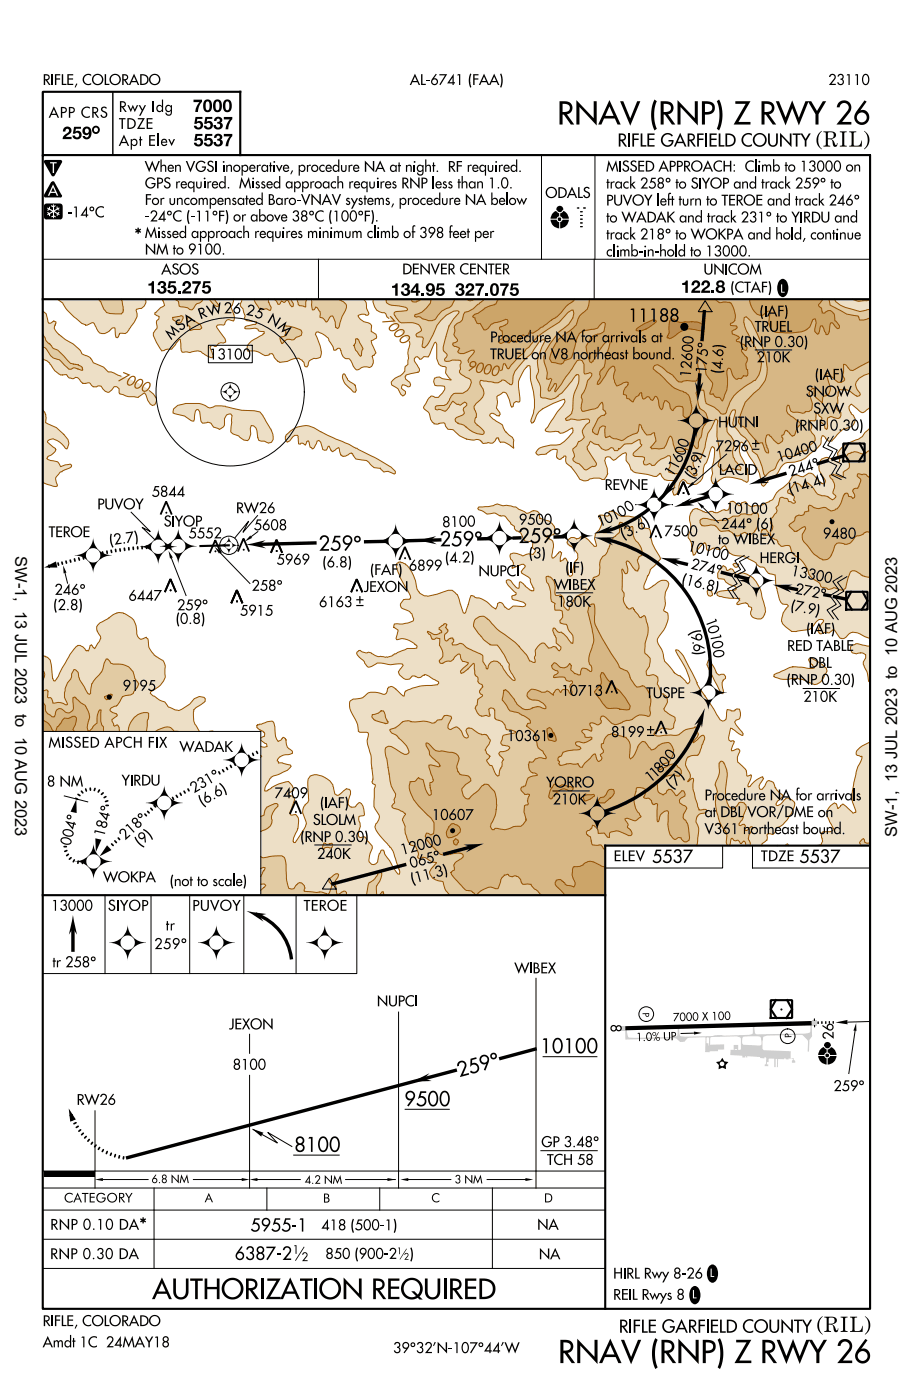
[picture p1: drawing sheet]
<svg xmlns="http://www.w3.org/2000/svg" width="137mm" height="210mm" viewBox="0 0 137 210" stroke-linecap="round" stroke-linejoin="round" font-family="sans-serif">
<defs><g id="words">
<g font-size="3.6">
<text x="83.4" y="18.6">RNAV (RNP) Z RWY 26</text>
<text x="83.6" y="204">RNAV (RNP) Z RWY 26</text>
</g>
<text font-size="3.1" x="22.8" y="194.5">AUTHORIZATION REQUIRED</text>
<g font-size="2.5">
<text x="2.3" y="83.2" transform="rotate(90 2.3 83.2)">SW-1, 13 JUL 2023 to 10 AUG 2023</text>
<text x="134.3" y="125.2" transform="rotate(-90 134.3 125.2)">SW-1, 13 JUL 2023 to 10 AUG 2023</text>
</g>
<g font-size="2.4">
<text x="122" y="21.9">(RIL)</text>
<text x="122.2" y="199.4">(RIL)</text>
</g>
<g font-size="2.3">
<text x="20" y="36.3">*</text>
<text x="47.7" y="82.4">259°</text>
<text x="65.8" y="81.8">259°</text>
<text x="77.6" y="81.3">259°</text>
<text x="68.7" y="161.3" transform="rotate(-15 68.7 161.3)">2</text>
<text x="70.4" y="160.8" transform="rotate(-15 70.4 160.8)">5</text>
<text x="72" y="160.4" transform="rotate(-15 72 160.4)">9 °</text>
<text x="80.9" y="157.7">10100</text>
<text x="60.5" y="165.6">9500</text>
<text x="44.1" y="172.4">8100</text>
<text x="20.7" y="184.5">*</text>
</g>
<g font-size="2">
<text x="29" y="16.8">7000</text>
<text x="9.3" y="20.8">259°</text>
<text x="29.1" y="19.4">5537</text>
<text x="29.1" y="21.9">5537</text>
<text x="92.4" y="21.9">RIFLE GARFIELD COUNTY</text>
<text x="22" y="43.9">135.275</text>
<text x="58.5" y="44.3">134.95</text>
<text x="68.4" y="44.3">327.075</text>
<text x="101.9" y="43.8">122.8</text>
<text x="94" y="48.2">11188</text>
<text x="97.6" y="129.2">5537</text>
<text x="119.6" y="129.2">5537</text>
<text x="37.5" y="184.3">5955-1</text>
<text x="35.1" y="188.6">6387-2</text>
<text x="92.6" y="199.5">RIFLE GARFIELD COUNTY</text>
</g>
<g font-size="1.7">
<text x="6.4" y="12.7">RIFLE, COLORADO</text>
<text x="7.3" y="17.6">APP CRS</text>
<text x="17.8" y="16.8">Rwy Idg</text>
<text x="124" y="12.7">23110</text>
<text x="17.8" y="21.8">Apt Elev</text>
<text x="17.8" y="19.3">TDZE</text>
<text x="21.7" y="28.2">GPS required.</text>
<text x="21.7" y="25.7">When VGSI inoperative, procedure NA at night. RF required.</text>
<text x="36.1" y="28.2">Missed approach requires RNP less than 1.0.</text>
<text x="81.6" y="29.6">ODALS</text>
<text x="90.7" y="28.2">track 258° to SIYOP and track 259° to</text>
<text x="90.7" y="25.7">MISSED APPROACH: Climb to 13000 on</text>
<text x="10.1" y="32.5">-14°C</text>
<text x="21.7" y="35.6">Missed approach requires minimum climb of 398 feet per</text>
<text x="21.7" y="33.2">-24°C (-11°F) or above 38°C (100°F).</text>
<text x="21.7" y="30.7">For uncompensated Baro-VNAV systems, procedure NA below</text>
<text x="90.7" y="35.8">track 218° to WOKPA and hold, continue</text>
<text x="90.7" y="33.3">to WADAK and track 231° to YIRDU and</text>
<text x="90.7" y="30.8">PUVOY left turn to TEROE and track 246°</text>
<text x="21.7" y="38.1">NM to 9100.</text>
<text x="24.1" y="41.1">ASOS</text>
<text x="60.2" y="41.1">DENVER CENTER</text>
<text x="90.7" y="38.4">climb-in-hold to 13000.</text>
<text x="105.3" y="41.1">UNICOM</text>
<text x="30" y="47.8" transform="rotate(-19 30 47.8)">R</text>
<text x="31.2" y="47.4" transform="rotate(-13 31.2 47.4)">W</text>
<text x="33.5" y="46.9" transform="rotate(-1 33.5 46.9)">2</text>
<text x="36.7" y="47.1" transform="rotate(12 36.7 47.1)">2</text>
<text x="25.6" y="50.9" transform="rotate(-44 25.6 50.9)">M</text>
<text x="27" y="49.6" transform="rotate(-38 27 49.6)">S</text>
<text x="28" y="48.9" transform="rotate(-32 28 48.9)">A</text>
<text x="31.3" y="53.8">13100</text>
<text x="39.9" y="48.2" transform="rotate(31 39.9 48.2)">N</text>
<text x="41.5" y="49.1" transform="rotate(43 41.5 49.1)">M</text>
<text x="73.4" y="53.8">TRUEL on V8 northeast bound.</text>
<text x="73.4" y="51.2">Procedure NA for arrivals at</text>
<text x="103.7" y="52.8" transform="rotate(-86 103.7 52.8)">0</text>
<text x="103.8" y="51.6" transform="rotate(-86 103.8 51.6)">0</text>
<text x="105.9" y="53.4" transform="rotate(-86 105.9 53.4)">5 °</text>
<text x="110.7" y="51.9">(RNP 0.30)</text>
<text x="113" y="49.7">TRUEL</text>
<text x="103.4" y="56.5" transform="rotate(-86 103.4 56.5)">1</text>
<text x="103.5" y="55.3" transform="rotate(-86 103.5 55.3)">2</text>
<text x="103.6" y="54" transform="rotate(-86 103.6 54)">6</text>
<text x="105.7" y="55.9" transform="rotate(-86 105.7 55.9)">1</text>
<text x="105.8" y="54.7" transform="rotate(-86 105.8 54.7)">7</text>
<text x="108" y="55.9" transform="rotate(-86 108 55.9)">(4 .6 )</text>
<text x="113.2" y="54.2">210K</text>
<text x="120.6" y="59.4">SNOW</text>
<text x="107.5" y="64">HUTNI</text>
<text x="119" y="64.5">(RNP 0.30)</text>
<text x="121.7" y="61.9">SXW</text>
<text x="100.7" y="71.5" transform="rotate(-57 100.7 71.5)">1</text>
<text x="101.3" y="70.4" transform="rotate(-62 101.3 70.4)">1</text>
<text x="101.9" y="69.4" transform="rotate(-67 101.9 69.4)">6</text>
<text x="102.4" y="68.3" transform="rotate(-71 102.4 68.3)">0</text>
<text x="102.9" y="67.1" transform="rotate(-71 102.9 67.1)">0</text>
<text x="103.7" y="71.8" transform="rotate(-59 103.7 71.8)">(</text>
<text x="104" y="71.3" transform="rotate(-64 104 71.3)">3</text>
<text x="104.6" y="70.2" transform="rotate(-69 104.6 70.2)">.9</text>
<text x="105.2" y="68.5" transform="rotate(-74 105.2 68.5)">)</text>
<text x="107.1" y="67.5">7296</text>
<text x="107.6" y="71.1">LACID</text>
<text x="116.5" y="69.2" transform="rotate(-17 116.5 69.2)">1</text>
<text x="117.7" y="68.9" transform="rotate(-17 117.7 68.9)">0</text>
<text x="118.3" y="71.3" transform="rotate(-17 118.3 71.3)">2</text>
<text x="118.9" y="68.5" transform="rotate(-17 118.9 68.5)">4</text>
<text x="119.5" y="71" transform="rotate(-17 119.5 71)">4</text>
<text x="120.1" y="68.2" transform="rotate(-17 120.1 68.2)">0</text>
<text x="120.7" y="70.6" transform="rotate(-17 120.7 70.6)">4 °</text>
<text x="121.3" y="67.8" transform="rotate(-17 121.3 67.8)">0</text>
<text x="14.6" y="76.2">PUVOY</text>
<text x="22.7" y="74.4">5844</text>
<text x="35.3" y="76.8">RW26</text>
<text x="90.5" y="73.3">REVNE</text>
<text x="91.9" y="78" transform="rotate(-24 91.9 78)">1</text>
<text x="92.9" y="77.5" transform="rotate(-29 92.9 77.5)">0</text>
<text x="94.1" y="76.8" transform="rotate(-34 94.1 76.8)">0</text>
<text x="108.7" y="76.9">10100</text>
<text x="118.3" y="74" transform="rotate(-17 118.3 74)">(1</text>
<text x="120.1" y="73.4" transform="rotate(-17 120.1 73.4)">4 .4 )</text>
<text x="7.3" y="80.4">TEROE</text>
<text x="16.4" y="81.6" transform="rotate(-8 16.4 81.6)">(2 .7 )</text>
<text x="24.5" y="78.8">SIYOP</text>
<text x="28.2" y="80.6">5552</text>
<text x="38" y="79.4">5608</text>
<text x="66.2" y="78.9" transform="rotate(-1 66.2 78.9)">8</text>
<text x="67.5" y="78.9" transform="rotate(-1 67.5 78.9)">1</text>
<text x="70" y="78.8" transform="rotate(-1 70 78.8)">0</text>
<text x="77.7" y="78.5">9500</text>
<text x="89.7" y="78.9" transform="rotate(-20 89.7 78.9)">1</text>
<text x="90.8" y="78.5" transform="rotate(-24 90.8 78.5)">0</text>
<text x="93.3" y="80.7" transform="rotate(-23 93.3 80.7)">(</text>
<text x="95.8" y="79.5" transform="rotate(-32 95.8 79.5)">6 )</text>
<text x="99.4" y="80.3">7500</text>
<text x="102.8" y="82.4" transform="rotate(14 102.8 82.4)">1</text>
<text x="104" y="82.7" transform="rotate(14 104 82.7)">0</text>
<text x="105.3" y="83" transform="rotate(14 105.3 83)">1</text>
<text x="106.5" y="83.3" transform="rotate(14 106.5 83.3)">0</text>
<text x="107.5" y="81.5">to WIBEX</text>
<text x="107.9" y="79.2">244° (6)</text>
<text x="123.2" y="80.6">9480</text>
<text x="8.2" y="89">246°</text>
<text x="19.2" y="89.9">6447</text>
<text x="37.7" y="88.4">258°</text>
<text x="41.4" y="84.5">5969</text>
<text x="48.3" y="84.9">(6.8)</text>
<text x="54.5" y="88.6">JEXON</text>
<text x="61.2" y="85.4">6899</text>
<text x="66.6" y="84.3" transform="rotate(-1 66.6 84.3)">(4 .2 )</text>
<text x="71.6" y="86.2">NUPCI</text>
<text x="82.9" y="88.3">WIBEX</text>
<text x="101.9" y="87.4" transform="rotate(14 101.9 87.4)">(1</text>
<text x="103.3" y="85.1" transform="rotate(14 103.3 85.1)">2</text>
<text x="103.8" y="87.8" transform="rotate(14 103.8 87.8)">6 .8 )</text>
<text x="104.5" y="85.4" transform="rotate(14 104.5 85.4)">7</text>
<text x="105.7" y="85.7" transform="rotate(14 105.7 85.7)">4 °</text>
<text x="113.7" y="84.3">HERGI</text>
<text x="118.3" y="86.1" transform="rotate(11 118.3 86.1)">1</text>
<text x="118.9" y="88.9" transform="rotate(11 118.9 88.9)">2</text>
<text x="119.5" y="86.4" transform="rotate(11 119.5 86.4)">3</text>
<text x="120.1" y="89.1" transform="rotate(11 120.1 89.1)">7</text>
<text x="120.8" y="86.6" transform="rotate(11 120.8 86.6)">3</text>
<text x="121.4" y="89.3" transform="rotate(11 121.4 89.3)">2 °</text>
<text x="122" y="86.9" transform="rotate(11 122 86.9)">0</text>
<text x="8" y="91.3">(2.8)</text>
<text x="26.3" y="93.4">(0.8)</text>
<text x="26.6" y="91.4">259°</text>
<text x="35.9" y="92.2">5915</text>
<text x="47.8" y="90.9">6163</text>
<text x="83.4" y="90.8">180K</text>
<text x="103.2" y="94.6" transform="rotate(71 103.2 94.6)">(</text>
<text x="105.5" y="92.9" transform="rotate(70 105.5 92.9)">1</text>
<text x="105.8" y="93.8" transform="rotate(74 105.8 93.8)">0</text>
<text x="106.3" y="95" transform="rotate(79 106.3 95)">10</text>
<text x="118.3" y="91.3" transform="rotate(11 118.3 91.3)">(7 .9 )</text>
<text x="103.7" y="96.4" transform="rotate(81 103.7 96.4)">6</text>
<text x="103.9" y="97.5" transform="rotate(85 103.9 97.5)">)</text>
<text x="106.7" y="97.3" transform="rotate(84 106.7 97.3)">0</text>
<text x="117.8" y="97.4">RED TABLE</text>
<text x="121" y="100">DBL</text>
<text x="18.4" y="103.4">9195</text>
<text x="84" y="104.2">10713</text>
<text x="96.7" y="104.5">TUSPE</text>
<text x="117.7" y="102.5">(RNP 0.30)</text>
<text x="120.2" y="105">210K</text>
<text x="7.3" y="111.9">MISSED APCH FIX</text>
<text x="26.9" y="112.6">WADAK</text>
<text x="75.9" y="110.9">10361</text>
<text x="91.5" y="110.3">8199</text>
<text x="100.5" y="113.9" transform="rotate(-51 100.5 113.9)">0</text>
<text x="7" y="117.7">8 NM</text>
<text x="18.2" y="117.6">YIRDU</text>
<text x="29" y="118.8" transform="rotate(-30 29 118.8)">2</text>
<text x="30.1" y="118.1" transform="rotate(-30 30.1 118.1)">3</text>
<text x="31.2" y="117.5" transform="rotate(-30 31.2 117.5)">1 °</text>
<text x="41.1" y="119.5">7409</text>
<text x="81.8" y="117.9">YORRO</text>
<text x="97.3" y="117.2" transform="rotate(-38 97.3 117.2)">1</text>
<text x="98.1" y="116.6" transform="rotate(-42 98.1 116.6)">18</text>
<text x="99.6" y="115" transform="rotate(-47 99.6 115)">0</text>
<text x="100.6" y="118.2" transform="rotate(-42 100.6 118.2)">(</text>
<text x="105.5" y="119.8">Procedure NA for arrivals</text>
<text x="10.8" y="125.5" transform="rotate(-76 10.8 125.5)">0</text>
<text x="11.1" y="124.3" transform="rotate(-76 11.1 124.3)">4 °</text>
<text x="15.6" y="125.3" transform="rotate(-76 15.6 125.3)">1</text>
<text x="15.9" y="124.1" transform="rotate(-76 15.9 124.1)">8</text>
<text x="16.2" y="122.9" transform="rotate(-76 16.2 122.9)">4 °</text>
<text x="18.7" y="125.8" transform="rotate(-42 18.7 125.8)">2</text>
<text x="19.6" y="125" transform="rotate(-42 19.6 125)">1</text>
<text x="20.5" y="124.2" transform="rotate(-42 20.5 124.2)">8 °</text>
<text x="30.3" y="120.7" transform="rotate(-30 30.3 120.7)">(6 .6 )</text>
<text x="46.8" y="123.5">SLOLM</text>
<text x="64.7" y="122.7">10607</text>
<text x="82.7" y="120.4">210K</text>
<text x="105.5" y="124.8">V361 northeast bound.</text>
<text x="105.5" y="122.3">at DBL VOR/DME on</text>
<text x="10.5" y="126.7" transform="rotate(-76 10.5 126.7)">0</text>
<text x="21" y="126.8" transform="rotate(-42 21 126.8)">(9 )</text>
<text x="45" y="126">(RNP 0.30)</text>
<text x="47.4" y="128.6">240K</text>
<text x="60.2" y="128" transform="rotate(-15 60.2 128)">1</text>
<text x="61.4" y="127.7" transform="rotate(-15 61.4 127.7)">2</text>
<text x="61.5" y="130" transform="rotate(-15 61.5 130)">0</text>
<text x="62.6" y="127.4" transform="rotate(-15 62.6 127.4)">0</text>
<text x="62.7" y="129.7" transform="rotate(-15 62.7 129.7)">6</text>
<text x="63.5" y="131.8" transform="rotate(-15 63.5 131.8)">1 .3 )</text>
<text x="63.9" y="129.3" transform="rotate(-15 63.9 129.3)">5 °</text>
<text x="65" y="126.7" transform="rotate(-15 65 126.7)">0</text>
<text x="91.9" y="128.9">ELEV</text>
<text x="113.9" y="128.9">TDZE</text>
<text x="7.7" y="136.3">13000</text>
<text x="15.4" y="132.1">WOKPA</text>
<text x="16.2" y="136.3">SIYOP</text>
<text x="25.4" y="132.6">(not to scale)</text>
<text x="28.8" y="136.3">PUVOY</text>
<text x="45.5" y="136.3">TEROE</text>
<text x="61.7" y="132.3" transform="rotate(-15 61.7 132.3)">(1</text>
<text x="23.1" y="142.1">259°</text>
<text x="24.8" y="139.3">tr</text>
<text x="7.8" y="144.8">tr 258°</text>
<text x="77" y="145.7">WIBEX</text>
<text x="34.3" y="154.1">JEXON</text>
<text x="56.4" y="150.6">NUPCI</text>
<text x="91.4" y="153.3" transform="rotate(90 91.4 153.3)">8</text>
<text x="124.8" y="154.3" transform="rotate(-91 124.8 154.3)">6</text>
<text x="124.8" y="155.6" transform="rotate(-91 124.8 155.6)">2</text>
<text x="34.8" y="160.1">8100</text>
<text x="11.5" y="165.4">RW26</text>
<text x="124.7" y="163.3">259°</text>
<text x="81" y="171.7">GP 3.48°</text>
<text x="81.9" y="174.4">TCH 58</text>
<text x="7.5" y="184.1">RNP 0.10 DA</text>
<text x="48.1" y="184.1">418 (500-1)</text>
<text x="7.5" y="188.5">RNP 0.30 DA</text>
<text x="48.7" y="188.4">850 (900-2</text>
<text x="91.8" y="191.4">HIRL Rwy 8-26</text>
<text x="91.8" y="194.6">REIL Rwys 8</text>
<text x="6.4" y="198.5">RIFLE, COLORADO</text>
<text x="6.4" y="201.7">Amdt 1C 24MAY18</text>
<text x="58.8" y="202.5">39°32'N-107°44'W</text>
</g>
<text font-size="1.7" fill="#fff" x="7.5" y="25.9">T</text>
<g font-size="1.7" fill="#955101">
<text x="57.1" y="48.1" transform="rotate(48 57.1 48.1)">7</text>
<text x="57.9" y="49" transform="rotate(48 57.9 49)">0</text>
<text x="58.7" y="49.9" transform="rotate(48 58.7 49.9)">0</text>
<text x="59.5" y="50.8" transform="rotate(48 59.5 50.8)">0</text>
<text x="17.6" y="57" transform="rotate(22 17.6 57)">7</text>
<text x="19.8" y="57.9" transform="rotate(22 19.8 57.9)">0</text>
<text x="69.8" y="55.5" transform="rotate(11 69.8 55.5)">9</text>
<text x="72.2" y="55.9" transform="rotate(11 72.2 55.9)">0</text>
</g>
<text font-size="1.5" x="9.5" y="180">CATEGORY</text>
<g font-size="1.4">
<text x="30.7" y="180">A</text>
<text x="64.5" y="180">C</text>
<text x="81.4" y="180">D</text>
<text x="48.3" y="180">B</text>
</g>
<g font-size="1.3" fill="#fff">
<text x="116.8" y="43.8">L</text>
<text x="106.2" y="191.1">L</text>
<text x="103.6" y="194.3">L</text>
</g>
<g font-size="1.3">
<text x="95.2" y="155.8" transform="rotate(-2 95.2 155.8)">1 .0 % UP</text>
<text x="100.8" y="152.9" transform="rotate(-2 100.8 152.9)">7</text>
<text x="101.7" y="152.8" transform="rotate(-2 101.7 152.8)">0</text>
<text x="102.7" y="152.8" transform="rotate(-2 102.7 152.8)">0</text>
<text x="103.6" y="152.8" transform="rotate(-2 103.6 152.8)">0 X 1</text>
<text x="107.5" y="152.7" transform="rotate(-2 107.5 152.7)">0</text>
<text x="22.7" y="177.1">6.8 NM</text>
<text x="43.8" y="187.7">1</text>
<text x="45.1" y="188.8">2</text>
</g>
<g font-size="1">
<text x="96.2" y="151.6" transform="rotate(88 96.2 151.6)">P</text>
<text x="118.5" y="155.3" transform="rotate(-92 118.5 155.3)">P</text>
<text x="59.4" y="187.7">1</text>
<text x="60.4" y="188.6">2</text>
</g>
</g></defs>
<g fill="#eddfc6">
<path d="M55.8 44.8a1.62 1.62 0 0 0 1.7 2l.2 .2 .2 .4 1.9 2 1.1 1.2a1.19 1.19 0 0 1 .2 1.7v.7l.1 .6-.1 1a.73 .73 0 0 0-.5 1l-.7 .7-.3 .1a1.65 1.65 0 0 0-1 .9l.1 .3 .9 .6 .4 .8 .3 .3 .1-.1a.43 .43 0 0 0 .3-.6l-.6-.5 .1-.5h.4l.5 .3h.3l.1-.3-.2-.4-.6-.4-.1-.5 .2-.2 1.8-.4 .2-.2v-.3l-.2-.3a1.86 1.86 0 0 1-.6-1.2l.2-.3h.3l.3 .4 .3-.1 .3-.3h.7l.9-2.1 .2-.1 .2 .3v2.2l.3 .8 .3 .3 .6 .1 .2 .1-.1 .8 .8 1.1-1.3-.2-.4-.3-.6 .2a.74 .74 0 0 0-.1 1.1l1.4 .2a1.64 1.64 0 0 1-.7 1.3 .68 .68 0 0 1-.9 .1 .87 .87 0 0 0-.9 .5l-.6 1v.3l.1 .2a1.58 1.58 0 0 1 1 1.5l.5 .6 .5 .1 .9-.2 .2 .1 .1 .4 .3 .5 .9 .1a4 4 0 0 0 3.7 1.4l.5 .2 .2 .4 .7-.2a.81 .81 0 0 0 1.3-.5v-.1l.3-.1 .1 .5 .2 .2h.1a2.84 2.84 0 0 1 1.9 .9v-1.2l-.2-.4-1.2-1-.4-1-1.3-.8-.5-.5 .2-.3h.3l.6 .3 .4 .1-.1-.1 .2-.2-.1-.2-.5-.7 .2-.9-.1-.8 .9-.7 .4 .1a4.4 4.4 0 0 1 .7 1.9l.2 .2 .2-.1 .1-.5 .4-.2 .3 .1 .2-.2-.1-1.7a3.9 3.9 0 0 1 1-3.3l.2-.2 .3-.1a1.18 1.18 0 0 1 .2 1.1 6.5 6.5 0 0 0 .4 2.8 7.5 7.5 0 0 1-.4 4.4l.2 .3 .4-.3a2.68 2.68 0 0 1 1.2-1.8l1.6-.8 1.7-.6 .1 .3-.4 .6-.8 .9-1.8 2.8a1.19 1.19 0 0 0 1.3 .2h.8l.2 .3 .4-.1 1.3-.8 .2 .5-.1 .2-.4 .5a2.88 2.88 0 0 1-2.9 1.4 2.59 2.59 0 0 0-2.2 1.1 .38 .38 0 0 0 .6 .4l1-.1 .5-.5 .5-.2h.6l-.1 .5a.63 .63 0 0 0 .7 .9l.4-.4h.3l.1 1a7.4 7.4 0 0 1 2 2.4 1.17 1.17 0 0 0 1.4 .1l.7-.2h.8l.4 .2h.4l.5-.9-.1-.8-.4-1.1 .1-.5 .4-.1h.3l.5 .5 .3-.1a2.06 2.06 0 0 1 1.6-1v.5a1.18 1.18 0 0 0 .5 1.3 1.39 1.39 0 0 0 1.6 1.3l1.8 .3a.67 .67 0 0 0 1.1-.3h.2v.2a1.25 1.25 0 0 0 1.5 .8h.5a2.25 2.25 0 0 1-.2 1.7l.2 .5a.67 .67 0 0 0 .6-.6l.1-.8a1.29 1.29 0 0 1 .6-.9l.4 .2a1.23 1.23 0 0 0 1.3 .5 1.61 1.61 0 0 0 1.3-1.4l.1-1 .1-.5a6.3 6.3 0 0 0 1-2.5l.3-.3 .2 .2 .1 .5-.2 1.6-.2 .8 .1 1-.2 .6a.67 .67 0 0 0 .4 .9h.2l.7-.6a2.15 2.15 0 0 1 1.8-.3l1.4 .3 .7 .4 .3-.2-.1-1.7-1.1-2.1-.1-.6 .1-1.3 .2-.1 .2 .1 .8 1.8 1.3 1.9v.2l.4 .7 .3 1.6 .3 .3 .4-.5 .5-.8 .8-.2 .2-.2 .7-1.2 .6-.6 1.4-.1 1-.3 .7-.3 1.7-1.5 .5-.6 .3-1.3 .4 .3 .1 .2 .4 .3h.4l1.6-1.6 1.6-.7 .2-.3a1.1 1.1 0 0 0-.4-1.4l-.1-.2a.82 .82 0 0 1 .1-1.3 5.1 5.1 0 0 0 1.8 1.3l1-.8v-16.2zM8.6 44.8l.3 .2a4.1 4.1 0 0 1 1.2 1.5l1.3 1.2a2.28 2.28 0 0 0 1.4 .9v.1h.3l.9-.4 .3 .6a1.15 1.15 0 0 0 1.7 .9l.4-.2 .4-.5h.4l.1 1.3 .2 .1 .2-.1 .2-.5h.4a.83 .83 0 0 0 1-.7l.3-.2a3.3 3.3 0 0 0 .9-2.1l-.1-.5 .1-.1 .4-.1a.96 .96 0 0 0 .8-1.4zM24.3 44.8l.3 .9-.5 .3-.7 .8h-.2v.2l.6 .4v.3l-.3 .3v1l-.2 .3a1.09 1.09 0 0 0-.3 .9l1.2 2.3h.4a1.4 1.4 0 0 1 1.1-.2l1.1-1.5h.2l.1 1.7 .2 .2h.7l.4 .1a1.67 1.67 0 0 1 2.2 .2l.5 .3 .6 .2 .2-.1-.2-.6a.97 .97 0 0 1-.2-1 .42 .42 0 0 1 .6 .1h.3l.1-.2a.66 .66 0 0 1 .9-.3l.4-.2-.1-.5-1.3-1.8 .2-.2h.9l.1-.1 .1-.4a.55 .55 0 0 1 .9-.3l.3 .1 .1-.1a3.5 3.5 0 0 0-.4-2l.2-.2 .1-.9zM36.2 44.8l-.2 .9a2.54 2.54 0 0 1 .6 2l.3 .3 1.4 .2 .1 .2-.2 .2-1.2 .2-.3 .1-.1 .2 .2 .1 1.4-.1 .4 .2 .2 .3h.7l.1 .3-.4 .3a4.8 4.8 0 0 0-2.2 1.6v.3l.1 .5a3.2 3.2 0 0 1 2.6 .6l1-.3 .2 .3a1.23 1.23 0 0 0 1.7 .9h.4a2.66 2.66 0 0 1 1.8-.4l.4 .2 .1 .2a.69 .69 0 0 1 .3 .7l.4 .1 .1-.1a1 1 0 0 1 1.2-1.1l.4-.1a.78 .78 0 0 0 .3-1.1l-.1-.8-.7-1.6 .1-.4h.4a2.61 2.61 0 0 1 1.8 1.6l.3 .6 .2 .5h.4l.1-.2 .2-.1 .2 .1 .1 .3a1.15 1.15 0 0 0 1.3 1.2l.4 .7a1.05 1.05 0 0 0 .9 1l.2-.1a1.32 1.32 0 0 1 1.5-.3 1.13 1.13 0 0 0 .4-1.6l.6-.6-.6-1.3-.1-.5 .7-.4 .1-.2-.1-.4-.7-.3v-1l-.5-.4a1.94 1.94 0 0 1-1.5-1 .94 .94 0 0 1 1.2-.1h.3l.1-.2-.1-.3a1.95 1.95 0 0 1-.3-1.4l-.3-.5zM8 48.1l.3 .5 .1-.4zM9.2 50.4l3.5 7 .5-.1a.52 .52 0 0 1 .5 .4l.2 .2h.6l.3-.2 .3 .1a1.26 1.26 0 0 0 1.2 .9l.8-.8h.4l.3 .3v.6l.2 .2 1.2 .4 1.5 .1 .9-.7 .2 .3 .3 .8 .4 .6 .3 .2 .2-.1a.88 .88 0 0 0 .4-1 7.4 7.4 0 0 0-3.4-2.6l-.8-.4-1.6-.5a2.08 2.08 0 0 0-1.4-.4l-.7-.7-1.5-.7-.5-.8-.5-.3a.88 .88 0 0 1-1-.7l-1.1-1-1.1-.7zM6.4 61.3v10.9l.8 .3a1.89 1.89 0 0 0 1.4 .2v-.1a1.15 1.15 0 0 1 .3-1.8l.7-.5 .9-.3 .2-.1v-.3l-.1-.1-.8 .1-.7 .3a1 1 0 0 0-1.1-.9l-.8-.2-.2-.2 .2-.3a1.58 1.58 0 0 0 1.1-1v-.2l-1.2-.9a.71 .71 0 0 1 1-.4 3.5 3.5 0 0 1 1.8 1.3l.1 .1 .2-.3a1.34 1.34 0 0 0 0-1.1l-.7-.8-1.1-1-1.6-.7 .1-1.3zM6.4 46.6v7.1l.2 .1a1.43 1.43 0 0 1 1.1 .9 3.9 3.9 0 0 0 1.3 1.4h1l.1 .2a.79 .79 0 0 0 1.2 .2 1.53 1.53 0 0 1 .9 .7l.2 .2h.3l-3.5-7-.6-.6a.87 .87 0 0 1-.3-1.2l-.3-.5-.5 .3h-.2l-.4-1.4z" fill-rule="evenodd"/>
<path d="M26 61.2l.6-.5a9 9 0 0 1 3.6-.2l.5 .2a1.08 1.08 0 0 0 1.4 .1l1-.1 .6 .1 .1 .1a19 19 0 0 0 4.3 .6l.8 .2 .5 .5 .4 .9a3.9 3.9 0 0 1 1.1 2.7l-.3 .4a.8 .8 0 0 1-1-.2l-.8-.1-.5-1.9-.3-.3h-.4l-.1 .4v.9l-.2 .7-.2 .3a1.43 1.43 0 0 1-1.3-.7l-.9-.3-.4-.4 .2-2.4-.2-.2-.6 .1-.3 .6v.9l-.2 .3-.5 .4-1-.4-.3-.6-.6-.1-.7 .1-.2-.3-.2-1.4-.2-.3h-.2l-.2 .2-.2 1.2-.1 .3h-.2l-1.2-.7-1.7-.5z" fill-rule="evenodd"/>
<path d="M42.8 65.1a3.5 3.5 0 0 1 5.1-.5l2.4 1.1a10.1 10.1 0 0 1 2.9 1.4h.2l2.7 1.4 2.5 1.4 .6 .6v.4l-.2 .1-.4-.2a1.44 1.44 0 0 0-1.2-.1l-.5-.6h-.1a1.47 1.47 0 0 1-1.3-.5v-.1a1.34 1.34 0 0 0-1.4-.7l-.8-.1-.7-.9-.8 .5h-.5l-.3-.2-.3-1.1a.58 .58 0 0 0-.6 .4l-.4 .2-.2-.2-.2-.6h-.2l-.2 .5-.3 .1-.3-.1-.3-1.1-.3-.3-.2 .1-.1 .4a1.09 1.09 0 0 1-.7 .8l-.1-.2-.2-.1-.3-.9-.2 .1-.2 .5-.2-.1a.33 .33 0 0 0-.6 0l-.2-.1-.1-1-.1-.2h-.4l-.3 .2-.4 .6-.4 .2a.89 .89 0 0 1-.2-1.1z" fill-rule="evenodd"/>
<path d="M51.4 56h.2a2.98 2.98 0 0 0 1.4 1.5l.2 .2 .1 .8-.1 .2h-.3l-.3-.4a2.7 2.7 0 0 1-1.4-1.9z" fill-rule="evenodd"/>
<path d="M108.2 84.7a.71 .71 0 0 1 .6 .7l.5-.3a.89 .89 0 0 1 .8 .8l.2 .1 .3-.2a2.3 2.3 0 0 1 2.1 .6 5.2 5.2 0 0 1 1.4 3.2 3 3 0 0 1 .3 2.4l-.2 .4a1.13 1.13 0 0 1-1.2 .2 1.13 1.13 0 0 1-.7-1 .49 .49 0 0 0 0-.7l-.3-.1-.1-.4-.3-.2-1.1 .3-.2-.1 .4-.6v-.2a7.8 7.8 0 0 1-3.3-.5l-.1-.3a2.25 2.25 0 0 1 1.9-.4l.8-.1 .2-.3-.2-.2-.8-.3-.6-.4-.2-.4-.8-.1a1.36 1.36 0 0 1 .4-1.6z" fill-rule="evenodd"/>
<path d="M109.8 84.4l.2-.1 .5 .2a.35 .35 0 0 1-.1 .4 .35 .35 0 0 1-.4-.1l-.3-.3z" fill-rule="evenodd"/>
<path d="M106.1 98.7l.7 1 .5 1.1 .4 .2a.56 .56 0 0 1 .9 .2v.3a1.15 1.15 0 0 0-.4 1.7v.6h-.2l-1.1-2-1.1-2.2v-.1z" fill-rule="evenodd"/>
<path d="M115.9 101l1.1-.5a5.1 5.1 0 0 1 4.1-.4l.8-.1-.3-.5-.4-.3-.2-.4 .2-.3a4.7 4.7 0 0 1 2.3 1.4 .6 .6 0 0 1 0 1 1.89 1.89 0 0 1-1.6 1.6l-.8-.4a3.9 3.9 0 0 0-3-.4l-1.3-.1-.8-.2-.2-.1z" fill-rule="evenodd"/>
<path d="M39.5 109.6l1.7 .6 .4 .8 .5-.2 .1-.3 .6 .2a1.48 1.48 0 0 0 .9 1.7l.1 .4-.6 .2a1.52 1.52 0 0 0-1.7 .9l.2 .1-.1 .2h.7l1.1 .3 .2 .2-.2 .2a1.8 1.8 0 0 1-1.1 .7l-1.1 .5a1 1 0 0 0-.9 .7 2.52 2.52 0 0 0-.7 1.6h.4l.6-.5 1.1-.6 1.5-.3 .5 .6 .3 .5-.1 .2-.8 .5v.2l.2 .1a.8 .8 0 0 1 .8 .8l-.7 1.8 .2 .3 .6-.1a1.05 1.05 0 0 1 .5 1.1l-.1 1-.7 1.5-.1 .4 .2 .2h.2l1.3-1.9a1.38 1.38 0 0 0 .2-1.6 1.77 1.77 0 0 1-.2-1.8l.2-.4a.81 .81 0 0 0 .5-1l-.1-.8a3.1 3.1 0 0 1 .3-2.4 2.9 2.9 0 0 1 3.4 1.3l.3 1.4 .2 .1a.72 .72 0 0 0 .8-.4l.7-.6 .5 .1 .1 .2a1.25 1.25 0 0 1-.1 1.1l-.1 .4a.73 .73 0 0 0 .4 1l.6-.1 .5-.5 .1-.1 .3 .2a2.7 2.7 0 0 1 .4 1.8l-.8 .1v.4l.2 1.1-.1 .4a.97 .97 0 0 0 .1 1.3l.7-.1 1.1 1.4v.3l-.4 1.4a.71 .71 0 0 0 .1 .8 .71 .71 0 0 0 .8 .1 1.39 1.39 0 0 0 .4-1.1l.4-.9 .3-.1 .2 .4a1.96 1.96 0 0 0 .8 1.2l1 1.7 .3 .3h.2v-.4l-.3-1a6.1 6.1 0 0 0-1.3-2.9l-.1-.1a10.2 10.2 0 0 1-2-2.6 .83 .83 0 0 1 .4-.7 1.05 1.05 0 0 0 0-1.5l-.5-.9v-2.6l.2-.6-.4-.2-.1-.3 .1-.7-.1-1.3 34.9 11.6v7.4h-51.6v-20.6l.2-.2-.2-.1v-1.4a1.04 1.04 0 0 0 1 .1l-.2-.5h-.1l-.7-.5v-.3l.6-.3v-.4zM116.3 126.6h.1zM117.7 126.4l.2-.1 .2 .3h-.6zM128.7 111.9l1.5-.8v15.5h-8.1l.4-.1a.72 .72 0 0 0 .5-1.1v-.7l.2-.2h1a.44 .44 0 0 0 .5-.5l-.7-1.4a1.63 1.63 0 0 1 .9-2.4l.3 .1 .2 .7 .4-.4 .4-.2 1.4 1.3 .5-.1v-.2a4.3 4.3 0 0 1-.6-2.6l.2-1.2a10.5 10.5 0 0 1 1.3-4.1v-.3l-.1 .1-.8-.4 .1-.5zM103.6 76.4l.1-.1a1.37 1.37 0 0 1 1.5 .3 1.1 1.1 0 0 0 1.1-.1h.4a.99 .99 0 0 0 1.3-.1l.4-.1 .3 .1a.43 .43 0 0 0 .4-.5l.2-.8 .3-.1h.2l.8 .7h.2a.59 .59 0 0 1 .9-.5 .86 .86 0 0 0 1.2 .5 2.69 2.69 0 0 0 1.9-.5l.9-.4 .2-.4a2.73 2.73 0 0 1 1.4-1.5l.8-.7 .5-.9 .4-.2 1.2 .3 .8-.6h.4l.3 .2 .9 1 .4 .3v.1h.3l.2-.5-.5-.9a1.81 1.81 0 0 1 0-2.3 1.45 1.45 0 0 1 1.7 .1l.4 .3h.5l.1-.2-.3-.8a1.16 1.16 0 0 1 .5-1l1-.8 1.2-.5a1.76 1.76 0 0 0 1.4-1.1l.7-.5v31.4l-.8-.3a2.51 2.51 0 0 0-1.9-.6 1.18 1.18 0 0 0-.8 .6l-.5 .3-.4-.1-1-1.3-.7 .5h-.2a.49 .49 0 0 0-.7 .1l-.3 .1-.3-.2a1.41 1.41 0 0 1 .5-1.4l.2-.4a.71 .71 0 0 0-1.2 .3 2.05 2.05 0 0 1-2.1 1.2l-.8 .1a1.18 1.18 0 0 1-1.2-.3l-.4-.4a1.29 1.29 0 0 1-.5-1.7l.4-.9 .4-.4 .1-.1-.2-.2a.85 .85 0 0 1-1.1-.7l-.4-1.7a4.7 4.7 0 0 1-.3-2.1l-.5-.1a1.31 1.31 0 0 1-1.1-.9l-.1-.1a1.12 1.12 0 0 1-1.1-.6l-1.4-.9-.7-.2a3.1 3.1 0 0 1-2-.4l-.6-1.1-.3 .1-.4 .5-.7-.2a1.01 1.01 0 0 0-1 .3l-.3-.1-.3-1a3.3 3.3 0 0 0-1.5 1.7l-.2 .1-.3-1.9-.5-.7a1.43 1.43 0 0 1 .4-1.1v-.9a2.18 2.18 0 0 1 .2-2.1zM127.3 96.8l.8-.4 2.1 .3v5.5l-.1-.2a6.4 6.4 0 0 0-.8-2.4 .81 .81 0 0 1 .2-1v-.6a1.16 1.16 0 0 0-1.4-.1l-.6-.3a.85 .85 0 0 1-.2-.8zM42.4 110.4l.2 .1 .2 .2-.6-.2zM59.4 84.3l.5-.2 .4 .2a2.77 2.77 0 0 1 1.6 1.8l.3 .8 .2 1a1.59 1.59 0 0 0 1.6 1.3l1.4-.3 1.7-.5h.6l.5 .4a1.52 1.52 0 0 1 .6 1.3l.5 1.6 .2 .1 .2-.1 .8-2.6 .5 .1a.76 .76 0 0 0 .7 .3 4.4 4.4 0 0 1 1.9 1.3l.6 .4 .3-.8 .3-.2 .3 .1 .5 .6 .6 .3 .6-.5 1.4 .1 .4-.1 .1-.3a4.6 4.6 0 0 0-2-.7l-.1-.5 .7-.2v-.3l-.6-.4a2.25 2.25 0 0 1-.9-1.4l.4-.1 .2 .1 1.1 1.1h.2v-.8l.3-.1 1.2 1.2 .3 .1h.4v-.4l-.2-.1-.3-.7v-.5l-.3-.3-.9-.6-.2-.2 .6-.9-.2-.2h-.3l-1.5 .6 .1-.4a.64 .64 0 0 0-.3-1l-.1-.6 .2-.2a1.83 1.83 0 0 1 1.7 .3l.9-.3 .7 .1 .3-.5-.4-.6v-.8l-1.1-.1-.3-.3-.3-.9-.5-.3h-.2l-.3-.4v-.3l-.6-.4v-.1l-.8-1-.8-.1-.7-.4-1.2 .1-.6-.4-.7-.2-.1-.2 .2-.2 1.4-.1 .8-.1 .5-.3 .9 .3 .5-.1 1.4 .3 1.6 .9 .4-.1a.96 .96 0 0 1 1.6 .2v.8l.1-.1 .3 .1a1.88 1.88 0 0 1 1.5 .8l.3 .5-.1 .9-1.1 .4 .1 .2 .6 .3a1.2 1.2 0 0 1 .2 1.5l-.1 .8 .1 .4 .4-.2 .5-.6 .3-.2 .2 .2-.2 .8v.6l.4-.3 .2-.2h.2a3.9 3.9 0 0 1 .3 1.9l.1 .5 .1 .2 .4-.1 .3-1.8 .4-.5h.1a1.24 1.24 0 0 0-.2-1.3l-.8-.8a.59 .59 0 0 1-.4-.9l.5-.3h.4l.4 .2 .5-.2a.61 .61 0 0 1 .8-.1l1.3 1.4h.3l-.2-1.1 .1-.5a1.01 1.01 0 0 1 .6-.9 1.25 1.25 0 0 0 .3-1.4l-.4-.5v-.2l.6-.1 .7 .2 .3-.1v-.6a1.29 1.29 0 0 1 1.4 .5l.4 .2h1.1l1.5 .2a.57 .57 0 0 1 .4 .5l.1 1.1 1.1 .1 .1 .3a5.8 5.8 0 0 0 1.4 3.8l.1 .4-1.2 1.3a.73 .73 0 0 0-.4 .7l-.2 .5h-.1l-.5 1.4v.6a1.45 1.45 0 0 0 1.4-.6 3 3 0 0 1 1.5-.7h.4l.3 .2 .1 .3-.1 .4a3 3 0 0 0-.4 2.5l-.2 .7a.35 .35 0 0 0 .2 .5l.4 .3a4.3 4.3 0 0 1-1.3 3.4 1.08 1.08 0 0 0 .1 1.6l.4 .8 .2 1.3 1.6 1.9 .8 .4 1.1 1.1a.43 .43 0 0 0 .4-.5 19.4 19.4 0 0 0-2.1-4.3l-.1-.2h.2a2.67 2.67 0 0 1 1.2 1.3l2.3 4.5 2 3 1 1.6 .3 .2h.3l.3-.3 .1-1.4 .6 .1 .1 .1h.4l.1-.2 .3-.1 .4 .1v.1a1.38 1.38 0 0 1-.1 1.3l-.4 .2-.2 .2a2.16 2.16 0 0 0 .9 1.4l.3 .4v.3l-.6-.3-1-.7-.2-.1-.4 1.4 .1 .4 .3 .2 .2-.1 .3 .1-.4 1.2v.2l.8-.3h.3l.1 .4-.2 .4a1.22 1.22 0 0 0 .6 1.7l.6 .7 .1 .8 .1 .1 .5-.2 .1 .1-.6 1.4 .1 .3 .3-.1a3 3 0 0 1 1.9-1.4l.1 .2-.5 .8a.5 .5 0 0 0 .1 .8h.2l.4-.5 .3-.7a.88 .88 0 0 1 1.2 1l1.1 1.1-.1 .4-.6 .5-.2 .6 .2 .1 .4-.2 .9-1 1 .5 .3 .3v.2a5.8 5.8 0 0 1-2.4 3.4l-.4 .1v.2a.83 .83 0 0 1-.6 .8l-.3-.1h-.4l-.1 .1v.9l-.7 .5-.1 .3h-23.4l-34.9-11.6-.1-.8a5.7 5.7 0 0 0-.6-2.8v-.7l.2-.8-.1-.2-1.3-.1-.2-.1v-.6a5.6 5.6 0 0 0-1.1-2.4 1.47 1.47 0 0 1 0-1.6l.4-.3 1-.1 .5-.2a2.04 2.04 0 0 1 2.5-.5l.7 .1 .4-.4a.61 .61 0 0 1 .2-.6 .61 .61 0 0 1 .7 0l.4 .2 1 1.1h.2l.2-.8a10 10 0 0 1 4.3-.9h.5l.2-.3-.1-.2-1.9-1-1 .4-.5-.1-.1-.1h-.4a.9 .9 0 0 1-1.3 .3l-.6-.5-.2-.4 .7-1-.1-.2-1.7 .1-2-.3-.5 .4a.78 .78 0 0 1-1 .2l-.5-.8-.4-.3a1.52 1.52 0 0 1-.7-.9l.4-.5 .4 .3 .6 .1a1.09 1.09 0 0 1 1.1 .3 2.2 2.2 0 0 0 1.4 .3 1.7 1.7 0 0 0 1.7-.4l1.9-.8 1.5-.1v-.3l-.2-.1a2.85 2.85 0 0 0-2.8-.9l-.1-.2 .3-1a.78 .78 0 0 0-.7-.5l.1-.6a5.6 5.6 0 0 0 2.9-.5v-.4a1.89 1.89 0 0 0-1.7-1.4 .57 .57 0 0 1-.2-.8l.4-.5 .9-.1 .2-.4-.6-1.1-1.1-2v-.2a2.98 2.98 0 0 1-.5-1.5zM38.5 108.5l.7-.1 .8-.4 .7-.1a.92 .92 0 0 1 .4 1.1l.1 1.2-1.8-.6a1.82 1.82 0 0 1-.9-1.1zM31.4 109.5h.5zM6.4 98.1l.3 .1a1.24 1.24 0 0 1 1 1.3l.2 2.1 .1 .3h.2l.5-.7 1.1-2a8.3 8.3 0 0 1 1.8-2.6h.4l.4 .2 .6 .6 .1-.1 .1 .2 .3-.8 .2-.2 .5 .6 .7-1.1 .2-.5-.1-.3a1.38 1.38 0 0 1-.4-1.6l.4-.4 1.3-.7a2.51 2.51 0 0 1 2.1-.8l.1 .1a2.62 2.62 0 0 1 2 3.1 .71 .71 0 0 0 .3 .7 .71 .71 0 0 0 .8-.1l.3-.1 .2 .2a2.97 2.97 0 0 0 1.1 2.5l.5 .4a1.37 1.37 0 0 1 1 1.7v.7a1.21 1.21 0 0 1-.4 1.3l-.6 .7-1.2 .7v.2l.4 .3 .3 .2a2.89 2.89 0 0 0 1.5 .8l.5 .8 .6 .2a1.37 1.37 0 0 0 1.4 .1l1.2-.8 .7-.8 .7-.4 .7 .2 .2 .2v.3l-1 .8a.97 .97 0 0 0-.8 .9 2.45 2.45 0 0 0 .4 1.9l.5 1h-23.4zM38.4 108.6l.1-.1 .4 .8-.5-.4z" fill-rule="evenodd"/>
</g>
<g fill="#e2cba3">
<path d="M46.6 44.8h4l.7 .3 .5 .5 .1 .4-.2 .5a8.6 8.6 0 0 0-1 2.6l-.2 .1-.3-.2a2.54 2.54 0 0 0-.4-1.7 .83 .83 0 0 0-.7 .6l-.3 .3-.5-.6-.4-.1v-.5a1.53 1.53 0 0 0-.7-1l-.2 .3-.1 .1a1.59 1.59 0 0 1-.2-1.2zM44.4 44.8h1.5l-.1 .4v.8l-1-.2-.2-.2zM41.1 44.8h2.4l.4 .7v.4h-.2l-.7-1-.4 .4-.4-.2-.4 .5-.2-.1-.2-.4zM38.1 44.8h2.1a1.23 1.23 0 0 0 .3 1.1v.4l-.1 .2-.1-.1a.72 .72 0 0 0-.9-.1 .51 .51 0 0 1-.6-.2l-.6-.7zM31.3 44.8h.8l.6 .8v.2l-.2 .1-.4-.2zM26.3 44.8h4a.82 .82 0 0 1-.8 .7l-.8 .9-.3-.1-.3-.2-1.1-.2-.2-.1v-.3a.73 .73 0 0 0-.5-.7zM14.7 44.8h3.5a3.4 3.4 0 0 1 .2 1.9l-.2 .3h-.9a1.64 1.64 0 0 1-1.8-.7l-.4-1.1zM127.6 44.8h2.6l-.1 .2h-.8a1.98 1.98 0 0 1-1.7-.2zM57.8 44.8h67.1l.2 .4a6.2 6.2 0 0 0 3.1 1.3 2.2 2.2 0 0 0 1.5-.1l.5-.1v9.6h-.1a2.32 2.32 0 0 0-2.1 1.7 2.1 2.1 0 0 0 .7 1.2l.1 .3-.1 .1-.4 .1-.7-.4a1.54 1.54 0 0 0-1.6-.5l-.3-.1-.2 .4v.6l-.1 .1v.9a.91 .91 0 0 0 .5 1.5v.4l-.3 .4-1.1-.2-.5 .1a1.33 1.33 0 0 0-.1 1.2l-.2 .6-.2-.2-.2-.6-.4-.3-.1-.3 .2-.3-.3-.3-.3-.6h-.2l-.1 1.1-.2 .2-.7-.1 .3 .9-.2 .5a1.13 1.13 0 0 0 .6 .9l.1 .7-.8 .7-.6 .9a1.79 1.79 0 0 0-1.5 .7 2.26 2.26 0 0 1-1.7 .1 2.3 2.3 0 0 0-1.3 1.8l-1 .6-.6 .5-.2-.3-.2-1-.8-1.8-.7-.6a4 4 0 0 0-1.8-2.5l-.7-1a.97 .97 0 0 1-.3-1.2l.3-1.1v-.3l-.2-.1-.2 .1-.2 .2-.5 1.1-.2 1a1.39 1.39 0 0 0 .6 1.6 1.69 1.69 0 0 1 .3 2.2 1.71 1.71 0 0 0 .3 1.3l.9 1.1v.5l-1.4-.3-.2-.2h-.3l-.7 .6-.3-.3a.88 .88 0 0 1-.2-1.4 10.2 10.2 0 0 0-.5-3.5l.1-2.3-.1-.2h-.2l-.6 1.3-.6 .8-.4 2-.6 1.7-.2 .1-.7-.5v.2l-.1 .6-.2 .2 .6 1.8v.2l-.4 .1-1.4-1.2h-.1l-.4 .6a1.86 1.86 0 0 1-1.9 0l-.1-.3a2.65 2.65 0 0 0 .4-2l-.2-.2h-.2l-.7 .4a2.76 2.76 0 0 0-1.3 1l-.4 .1-.4-.3-.4 .2h-.3l-.1-.2-.1-.3 .2-.3v-.3l-1.5-.2-.2-.2 .1-.4 1.1-1v-.2h-.1l-.1-.2v-.5h-.3l-1 .6-1 .1-.8 .7-.1-.1-.2 .4h-.4l-.3-.5h-.2a.97 .97 0 0 1-1.7-.2l-.2-.2-.7-.2-.5-.3-.2 .1-.3 .7v.3l1.4 2.1v.3l-.2 .2h-.4l-1 .5h-.2l-.8-.9-.5-.1-.4-.4-.1-.2 .3-.4-.3-1.1a1.62 1.62 0 0 0 .9-1.1l.5-.2 .4-.5a1.03 1.03 0 0 1-.2-1.3l.4-.6 .5-.3v-.3l-.1-.2-1.3 .2-1.4-.2-.2 .2h-.5l-.1-.2 1-.8 .1-.7 .1-1.9 .5-1.2a2.6 2.6 0 0 0 .2-2l-.4 .1-.8 1.2a6.7 6.7 0 0 1-2.2 2.2l-.6 .2-1.2-.2-.3-.1-.1-.3a3.3 3.3 0 0 0-.6-2.7l.3-1v-.4a3.9 3.9 0 0 1 .5-3.2l.4-.8v-.2l-.7 .1-1.2 1.9-1 .8-.9 1.1a3.2 3.2 0 0 0-1 2.6l-.2 .2-.5-.3a1.07 1.07 0 0 0-.9-.4 1.38 1.38 0 0 1-1.6 .2l-1.6-.2-.1 .3 .2 .5a1.37 1.37 0 0 1 0 2.1l-1 1v.5l.3 .6v.6a.64 .64 0 0 0 .1 1l1.1 1.2-.1 .2-.2 .1-.8-.1a5.2 5.2 0 0 1-2-1.3l-.7-.2-.5-.3-.1-.3 .3-.3 .9-.4 .2-.2-.2-.5 .1-.3 .5-.5v-.2l-.4-.2-.6 .4-.3-.1h-.2l-.6-.5-.6 .9-.6 .7-.7-.3-.5 .1-.2-.1v-.4l.1-.2h1.2a1.95 1.95 0 0 0 .9-1.1l.5-.7h1a1.63 1.63 0 0 0 1.5-2l-1.4-.9-.2-.3 .1-.4-.1-.7 .2-.3-.1-.4h-1.2l-.4 .2-.7-.1-.1-.2 .3-.4 .1-.2v-.2a.87 .87 0 0 1-.6-1l.5-1.7a5.3 5.3 0 0 1 1.8-3.4l.1-.2-.1-.2-.7 .1a5.5 5.5 0 0 0-3.1 3.5l-.7 1.3-.6 .7-.3-.2 .2-1.3-.2-.1-.8-.1-.1-.2 .1-.3 .6-.4a1.2 1.2 0 0 0-1.2-1.2h-1.7l-.3-.1-.7-.9a.39 .39 0 0 1 0-.6l1.7-.2 .2-.1-.1-.2-.2-.2-2.4-.4-.5-.3z" fill-rule="evenodd"/>
<path d="M104.9 77.7l.3-.1h.6l1.2 .3h1.7l1-.6h.8a1.21 1.21 0 0 1 1.5-.2h.5a.7 .7 0 0 1 1-.2 2.92 2.92 0 0 1-.5 2.6 .89 .89 0 0 1-1.5 .2l-.4 .1a.81 .81 0 0 1-1.3 .1l-.2-.2a1.72 1.72 0 0 0-1.7-.2l-.8-.7a1.05 1.05 0 0 0-1.2-.1h-.5h-.4v-.1a.53 .53 0 0 1-.1-.9z" fill-rule="evenodd"/>
<path d="M114.1 79.3a.41 .41 0 0 1 .7 .1l.2 .3v.3a.69 .69 0 0 1-.8 0l-.3-.2z" fill-rule="evenodd"/>
<path d="M53.2 50.7h.3l.2 .2 .6 1.3-.2 .4v.6l-.2 .1-.7-.9-.2-.7a1.02 1.02 0 0 0 .2-1z" fill-rule="evenodd"/>
<path d="M42.5 48.8a4.4 4.4 0 0 1 2.6 .7l.1 .3-.1 .4-.8 .3-.3 .3-.3 .1a.97 .97 0 0 0-1.4 .5l-.1 .1-.3-1 .7-.2 .2-.5-.4-.8z" fill-rule="evenodd"/>
<path d="M28.1 47.5h.3l.5 .5 1.1 .6 .2 .5-.3 .2h-.9l-.6 .2v-.6l-.3-.1-.1-.4z" fill-rule="evenodd"/>
<path d="M25.9 47.5l1.2-.3 .3 .1v.3l-.1 .3a.48 .48 0 0 1-.7 .4l-.7-.5z" fill-rule="evenodd"/>
<path d="M11.3 54.5l.4 .1 .6 .4 .1 .4-.7-.2zM6.4 50l.4 .5 .1 .4 .8 .9a.73 .73 0 0 0 .7 .5l.3 .1 1.4 1.5a1.18 1.18 0 0 0 1.2 .6l.4 .7-.7-.1-.3 .2h-.4l-.7-.6a1.91 1.91 0 0 0-1.6-1.1l-.4-.4-.6-.9-.3-.3h-.3z" fill-rule="evenodd"/>
<path d="M48.5 126.2l.4 .2 .7-.2a.52 .52 0 0 1 0 .7h-.2a.68 .68 0 0 0-1 .2l-.2-.2z" fill-rule="evenodd"/>
<path d="M55.7 107l.9-.2 .4-.4h.4l.2 .6 .1 .4 .3 .5 .1 .1v.2l-.5 .1v-.1h-.3a2.38 2.38 0 0 1-1.3-.5l-.3-.4z" fill-rule="evenodd"/>
<path d="M40 120.8a1.68 1.68 0 0 0-.5 1.2l-.5 .2v2.3l.3-.2a1.48 1.48 0 0 0 1.4-1.6 2.19 2.19 0 0 1 .9-2v-.3l-.2-.1h-.3zM23.3 109.5h3.3h-.5a1.13 1.13 0 0 0-1.4-.7l-1.1 .5zM20.2 107.3l-.4 .5a3 3 0 0 0-.6 1.7h2.7l.3-2.7a2.07 2.07 0 0 0-2 .5zM6.4 103.4v6.1h11.5a1.16 1.16 0 0 0-.4-1l-.3 .2-.2-.1-.2-.7v-.2l.7-.5 .1-.2-.3-.2a1.16 1.16 0 0 1-.8-.5l.2-.3 .5-.3h.2l.5-.7a1.03 1.03 0 0 1 1.2-.9l.5-.1 .4-.2 .6-.9 .2-.6-.6-.8-.1-.3a1.48 1.48 0 0 0-.5-1.1h-.1a2.96 2.96 0 0 0-2.5-.7l-.4-.2-.4-.6h-.3l-.3 .6-.4 1.4-1.5 1.7-.1 1.5-.2 .1-.2-.1-1.4-2.5a.93 .93 0 0 0-.7-1.1l-.4 .7-.1 .6a3.3 3.3 0 0 0-.8 3.1l.3 .8-.3 .1-.3-.2a2.5 2.5 0 0 0-1.6-.1 .67 .67 0 0 0-.5-.8l-.2 .1-.1-.2 .1-.8-.1-.2zM6.4 100.4v1.4a.92 .92 0 0 0 0-1.4z" fill-rule="evenodd"/>
<path d="M107.8 114l.1-.1 .2 .1a2.92 2.92 0 0 1 .7 2.1 6.3 6.3 0 0 0 .2 4.5 .66 .66 0 0 0 .6 .4 .66 .66 0 0 0 .7-.4 .67 .67 0 0 1 .5-.5 .67 .67 0 0 1 .7 .3 1.32 1.32 0 0 1-.1 1.3l-.1 .3a1.89 1.89 0 0 1-.7 1.3v.2l.2 .1 .6-.2 .2 .2-.1 .7h.2l.6-.5h.3l.1 .1-.6 1.1-.1 .5 .1 .3a.82 .82 0 0 1 .2 .8h-.7l-.1-.5-.2-.2-.3 .4h-.2l-.3-.5h-.6l-.3-.3-.2 .1-.1 1-.4-.1a1.53 1.53 0 0 1-.1-1.4l-.1-.5-.1-.1a7.6 7.6 0 0 1-1.4-5.6l.2-.4-.3-1a1.4 1.4 0 0 1 .3-1 2.28 2.28 0 0 0 .2-1.7v-.6z" fill-rule="evenodd"/>
<path d="M39 128.2l.4 .2 1.4-.3h1.4l.2 .1a1.46 1.46 0 0 1 .4 1.2l.1 2.5 .3 1.1 .4 .1a1 1 0 0 0 .8-.6l.4-.4 .4 .1 .4 .4a.56 .56 0 0 1-.1 .7l.3 .1 .8 .1a1.68 1.68 0 0 0 1.2 0l1.1 .2v.1h.3l.5-1.3-.2-.3a.42 .42 0 0 1-.2-.5l1-.9h.3l.1 .1-.1 .4a1.23 1.23 0 0 0-.3 1.4l.1 1.1h.3l.5-.3a.4 .4 0 0 1 .5 0 .4 .4 0 0 1 .1 .5h-12.8v-.7l.8-.8-.2-.2-.6 .1a2.69 2.69 0 0 1 .4-2.1h.1l.2-.4-.2-.1-.5 .2zM57.2 133.5h.2v.5h-.7zM58.2 115.9l32.4 10.7v7.4h-23.3a2.92 2.92 0 0 1-1-2l-.2-.1a1.61 1.61 0 0 1-1.8-1.4l.3-.5 .8-.9a1.89 1.89 0 0 1-1.7-.7l-.4-.1-.6 .2-.2-.1a1.2 1.2 0 0 0-.1-1.2l-.2-.5a1.13 1.13 0 0 1-1.3-1.1l-.3-.9v-.6a1.71 1.71 0 0 0-.4-1.3l.5-.9a2.61 2.61 0 0 0-1.5-.9 .45 .45 0 0 1-.5-.4l.4-.4-.1-.5 .2-.8a4.9 4.9 0 0 1-1-3zM56.6 130.7l.2-.2h.2l.1 .2a2.36 2.36 0 0 1-.7 1.9v1.4h-1.5l.2-1.5 .3-.4a2.22 2.22 0 0 0 1.1-1.3zM64 94.5l.8 .4a.85 .85 0 0 0 1-.2l.3-.1v-.2l-.4-.2v-.2l.8-.6h.2l.2 .1-.2 .5 .3 .3v.2a.91 .91 0 0 0-.2 1.4l.7-.4h.3v.2h.1v.3l-.2 .3v.2h.6a.85 .85 0 0 1 1-.1l.5 .5 2.1 1 .4 .3a1.79 1.79 0 0 0 .4 1.5l.1 .4 .1 .1 .2-.5a.97 .97 0 0 1 .8-.8 .97 .97 0 0 1 1 .6l.2 .2 .3 .5a4.8 4.8 0 0 0 1.5 1.7l.2-.1v-.1l-.9-1.5v-.7l-.7-1.5-1.1-1.4h-.8l-.3-.1v-.1a3.1 3.1 0 0 1-1.3-1.2l-1.1-1.4a1.32 1.32 0 0 1 1.7-1.5l.6 .5a7.7 7.7 0 0 0 2.3 2.1 10.9 10.9 0 0 1 3.5 3.6l.3 .4 .8 .2-.1-.7 .1-.3a1.54 1.54 0 0 1 1.3-1.8h.1l.6 .7h.4l.3-.2h.3l.6 .6 .2-.2 .1-.3-.8-.6a2.41 2.41 0 0 0-.3-1.5l-.2-.4 .1-.4 .3 .1 .5 .5h.5l.8 .8 .6 .9h.2a1.68 1.68 0 0 0-.5-1.8l-.4-1-.9-.2-.1-.5 .2-.1a1.52 1.52 0 0 0 .2-1.2l-.5-.2h-.6l-.1-.7 .1-.2-.4-.2a.55 .55 0 0 1-.3-.7 3.3 3.3 0 0 0-.6-2.4l-.1-.7 .1-.1 .3-.1a1.65 1.65 0 0 1 1 2l-.1 .4 .2 .5 .7-.1 .3 .3a1.26 1.26 0 0 1 .2 1.3 1.18 1.18 0 0 0 .6 .7 .44 .44 0 0 0 .2-.5l.5-.6 .1-.2a1.38 1.38 0 0 1 .8-.9l.6-.2 .8-.7 .5-.7 .3-1 .5-.2a.54 .54 0 0 0 .4-.6l.1-.8a1.72 1.72 0 0 1 .9-1.9l.2-.4 .5-1.3a2.03 2.03 0 0 1 .8-1.1l.5-.5a.78 .78 0 0 0-.1-.8l.2-.7h.3l.7 .8h.4l.4-.2 .1 .1 .1 1.4 .4 .7 .3 .2a2.37 2.37 0 0 1 .6 1.9 1.05 1.05 0 0 0-.7 .7l.2 .8v.5l-.1 .2v.2l-.5-.2-.9-1.3h-.2l-.2 .2 .3 .9-.1 .6-.2 .2-.4-.6-.2-.1v3.1l.3 .5-.1 .7a1.61 1.61 0 0 0 .5 1.3v.2l.3 .2 .6-.2 1.1 1.4h.2l.4-.3 .2 .1 .3 1.2a4.4 4.4 0 0 1-.3 2.9v1.5l.7 .7a2.55 2.55 0 0 1-.6 2l.1 .6h.5a1.08 1.08 0 0 1 1.1 .2l.1 .6-.1 .5 .7 1.5a.87 .87 0 0 1 .8 .7v.5l-.6 1 .3 .4 1.4 .9 .1 .4-.2 .5-.1 .6-.3 .3-1.5-.2-.2 .2a1.37 1.37 0 0 0-.9 .7 1.25 1.25 0 0 0 1.5 .2l1-.1a1.54 1.54 0 0 0 1.5-.3 4.4 4.4 0 0 1 2.3-.9l.3 1.1-.1 .4-.7 .8 .1 .1 1.2-1.1 .2-.1 .3 .4-.8 2.2-.3 .5h-.2a1.32 1.32 0 0 0-1.4 .5l-.2 .5a1.05 1.05 0 0 0 .3 1 1.2 1.2 0 0 1 0 1.9l.7-.5 .2 .1-.1 1.4 .7 2.7 .2 .4v.1h1.1l.1 .3-.5 .2a1.31 1.31 0 0 0-1 .7 .97 .97 0 0 0 .1 1.1 3.3 3.3 0 0 1 0 2l-.1 1.1h-13.7l-32.4-10.7-.4-2.5a2.23 2.23 0 0 1-.1-1.5l.5-.2h.4l1.8 1.2a.58 .58 0 0 0 .8-.2 3.7 3.7 0 0 0-1.4-2.1l-.4-.5-.8-.4-.2-.3v-.2l.2-.1a3.2 3.2 0 0 0 1.6-1l.4-.2a.89 .89 0 0 1 .9 .1h1.2a3.8 3.8 0 0 1 2.1 .2l.4-.1 .3-.3 .6-.1 .1-.1a.72 .72 0 0 1 1.1-.4h.2l.1 .3a2.13 2.13 0 0 0-.6 1.4l.5 .3 .8-.4h.2l.6 .7 .4 .8a.37 .37 0 0 0 .6 0l-.4-.9 .1-.3 .4-.1h.4l1.5 1h.7l.5 .7a1.22 1.22 0 0 1-.4 1.1l-.3 .5 .2 .5 .6 .4-.6 .6 .1 .2 .4 .6h.3l.6 1.3 .3 .3 .2-.1 .1-.7 .3-.7 .1-.4a.51 .51 0 0 1 .2-.6l-.6-.6-.1-.3 .2-.3h.4l.8-.3 .2-.4-.3-.2-.8-.1-.2-.2 .2-1 .1-.2 1.9-.4v-.2l-.7-.2-.7-.1-.2-.5a1.49 1.49 0 0 0-1.4-1l-.1-.2-.1-1.2a.47 .47 0 0 0-.4-.4 .47 .47 0 0 0-.5 .3l.2 1h-.2l-.3-.1-.7 .1a1.44 1.44 0 0 1-.9-1.3l.2-.4 .1-.8 .7-.6v-.1l-.3-.1-.1-.4 .5-.7-.1-.3-.4-.2a.55 .55 0 0 1-.2-.6l-.1-.3-.3-.2-.1-.3-.2-1.6-1.5 1.4-.4 .1-.1-.4 1.1-.9 .1-.3-.9-.2-.2-.4-.1-.6-.2-.1a1.29 1.29 0 0 0-.8 .8l-.4 .2-.7 .1-.5 .3-.5-.1v-.4a1.32 1.32 0 0 0 .1-2l-.1-.2v-1.1h-.4l-.3 .2-.4-.1-.3-.6-.2-.1-.2-.3z" fill-rule="evenodd"/>
<path d="M118.8 72.5a.77 .77 0 0 1 1.2 .4h.2l.4-.7a.97 .97 0 0 1 .8 .5l.3 .4a1.65 1.65 0 0 0 1.7 1.1l.5 .1 .7 .5a.61 .61 0 0 0 .5-.5l-.2-.2a.67 .67 0 0 1 0-1.1 2.3 2.3 0 0 0-.7-1.7v-.1l.5-.2 1.2 .4h.3v-.7l.2-.2a.93 .93 0 0 0 .7-.7 .93 .93 0 0 0-.4-1v-.5a1.52 1.52 0 0 1 1.5-.6 1.31 1.31 0 0 0 1.8-.2l.2-.1v19a2.34 2.34 0 0 1-1.4-.5 1.62 1.62 0 0 0-1.2-.5l-.3 .2-.4 .9-.3 1.5a.82 .82 0 0 1-1.2 .2l-.7-.2-.8 .2-.2-.2h-.6l-.2-.2a1.39 1.39 0 0 0-1-1 2.02 2.02 0 0 1-1-1.5 4.8 4.8 0 0 0-2.1-2.3l-.3-.3-.2-.7a.63 .63 0 0 0-1-.3l-.4 .1-.4-.4-.2-.6a.99 .99 0 0 1-.9-1.3l.1-.1a.66 .66 0 0 0-.2-1.1v-.4l.2-.4 .8-.9-.1-.7 .3-.3 .2-.8a.42 .42 0 0 1 .3-.4 .42 .42 0 0 1 .5 .2l.4 .1 .1 .4h.5a.35 .35 0 0 0 .6 .1l-.3-.3a.53 .53 0 0 0-.3-.8l-.6-.3v-.3l.4-.3z" fill-rule="evenodd"/>
<path d="M129 125.7l.2-.2 .2 .2v.4l.4 .1 .4-.1v.5h-1.3l-.2-.4z" fill-rule="evenodd"/>
</g>
<g fill="#d7b785">
<path d="M61.6 44.8v.2a.83 .83 0 0 0 1.1 0l.3-.2zM62.1 47.1v.3l.2 .1 .3-.1a4.7 4.7 0 0 0 2.1 .6l.5-.2 .3-.5a2.89 2.89 0 0 1 1.7-1.3l.4-.2 .5-1h-3.6l-.1 .6a3.1 3.1 0 0 1-2.3 1.7zM70 44.8a.66 .66 0 0 0 1 0zM69.6 46.7l-.2 .4-.2 .8-.3 .3-.5 .2-.3 .4-.1 .2 .1 .5-.2 .6 .6 .7v.2l-.3 .2-.4 .2v.2l.2 .3h.3l.5 .2-.3 .5 .1 .2a1.46 1.46 0 0 0 1.5-.2l.5-.2h.3l.1 .2-1 1.3a1.56 1.56 0 0 0 1.3 1.3 1.96 1.96 0 0 0 1.8 .2 3.2 3.2 0 0 1 1.8 .1l.3-.1 .2-1 .3 .2 .3 .6 .2-.1 .3-.5 2-1.9 .3-.5 .4-.2 .2-.4a12.6 12.6 0 0 1 4.3-3.4l1.3-1.4 .6-.4h.2a2.47 2.47 0 0 1-1.4 2.8l-.7 .4-1.4 1.9a3.1 3.1 0 0 0-.5 3.7l.1 .6-.1 .9 .3 .1 .3-.2 .2 .2-.6 1.4 .1 .3h.3l.6-1.1h.2l.1 .4-.3 .6v.2h.1l2.5-3.3 .8-1.3 .4-.1 .3 .1 .3 .5v1.3l.1 .2 .8-.2 .3 .1-.1 .4-.6 .8a4.1 4.1 0 0 1-.8 2l-.1 .4a2.48 2.48 0 0 1 0 1.6l.2 .5 1.8-.4 .4-.2 .7-.8 .2 .5v.6l.3 .2 .1 .4-.2 .3h-.5l-.5 .5-.8 1.6v.3l.4 .4 .3 .1 .2-.7a.72 .72 0 0 1 .9-.6h.1l-.1 .5 .2 1.2 .6-.2a1.05 1.05 0 0 0 1 .4l.7 .3 .3-.1a5 5 0 0 1 2.1-1.1l.1-.2 .2-1.1 .2 .1 .2 .5 .7 1h.6l.5-.3 .3 1.2-.9 1h.2v.2h1.1l.8-.2 .9-1.7a1.49 1.49 0 0 1 .5 1.2l.2 .8 .2 .3h.2a1.49 1.49 0 0 0 1.1-.1l.1-.4v.2l.7 .1v-1.2l.2 .1 .7 .8h.2l.1-.9 .4-.8a3.8 3.8 0 0 1 .9-2.3l.1-.4-.2-.8-1-.8-.2-.6-.3-1.6 .3-.5h.8l.3 1.8a.88 .88 0 0 0 .9 .5l.4 .2 1 1h.6l.2-.2a6 6 0 0 1 3.2-4.2l.9-.5a.67 .67 0 0 0 .6-.5 3.6 3.6 0 0 0-.1-4.1l-1.6-2.8-.4-1.3 .1-.8 .3-.1 .8 .7 .8 1.8a11.6 11.6 0 0 1 1.5 6.1 4.2 4.2 0 0 1-1 2l-2.3 2.2-1 2.9 .4 .6 .6 .3 2 2.3 .1 .1 .5-.1 .4 1.2 .2 .3h.3l-.2-1.1a1.73 1.73 0 0 1-.1-1.5l.2-.1h.3l.7 .8 .6 .5 .6-.3 .1-.5-.2-.1v-.3l.3-.2 .3-.6 .2 .1 .8 .8 .3-.1 .2-.4a1.96 1.96 0 0 1 .7-1.2v-.2l-.1-.2-1.8-1.3-.2-.4 .1-.7 .1-.2 .2 .1 .2 .8a.98 .98 0 0 0 1.1 .2l.8 .2 .3-.1v-.2a.79 .79 0 0 0 1-.7l.1-.5-.5-1.5v-.2l.5-.5h.2v1l1.3 1.1 .1-.9a1.23 1.23 0 0 0 1.1-1.3l-.6-2.1v-.1h.2l1.5 1.3h.5l.5-.3-.3-.7 .2-.5v-1.2l.3 .1 .6 .8 .4 .1 2.6-1.4v-6.4l-.9 .2h-.6l-.2-.6-1.8-.3-2.4-1.3-.2-.9h-51.6l-1.6 1.4-.8 .4z" fill-rule="evenodd"/>
<path d="M119.2 77.3l.3-.2a.67 .67 0 0 0 1-.5l.5-.1a.84 .84 0 0 1 .1-.9l.3 .1a1.75 1.75 0 0 0 1.9 .2l.3 .1a1.12 1.12 0 0 0 1.3 .3 1.94 1.94 0 0 0 1.2-1.6l.2-.6 .3-.3a.44 .44 0 0 1 .4 .5l.4 .1 .2 .2 .3-.1v-.5l-.3-.4v-.3l.2-.2h.6l.2-.3 .3-.9-.6-.6v-.3h1.3l.6 .5v8.2a.86 .86 0 0 0-1.1 .3l-1.1 .3a1.62 1.62 0 0 1-1.6 1.1l-.4-.1a.79 .79 0 0 0-1.2 .7 2.59 2.59 0 0 1-.9 1.7l-.5 .1a3.3 3.3 0 0 1-2.3-1.8l-.4-.5a1.33 1.33 0 0 1-.4-1.9l.3-.5-.1-.3-1.2 .6v.1h-.4l-.8-.8 .1-.2a1.23 1.23 0 0 0 .9-1z" fill-rule="evenodd"/>
<path d="M61.4 117a1.94 1.94 0 0 0 .1 1.7 9.9 9.9 0 0 0 3 3.7l.5 .7-.1 1.5a.41 .41 0 0 1-.3 .3 .41 .41 0 0 1-.5-.2h-.3l-.2 .5 .3 .6 1.6 1.6a1.38 1.38 0 0 0 1.5 .5h.3a2.41 2.41 0 0 1 2 0v.3l-1 .8-.4 .5 .1 .7-.5 .3 .3 .7 1.5 1.6a1.21 1.21 0 0 0 1.2 .6l.4 .2 .2 .3h.3l.8-.7a1.82 1.82 0 0 1 2-.2h.4l.3-1a1 1 0 0 1 .5-.9l.1-.2 .4-.1 .4 .3 .4 .1a.97 .97 0 0 1 1.4 .9l.2 .3h1.2a1.79 1.79 0 0 0 1 1l.6 .6h9.5v-6.8l-.3-.2a.68 .68 0 0 0-.7-.5h-.1a1.1 1.1 0 0 1-.9-.2l-.1-.4-9.8-3.3v.2l-.7 .9a3.1 3.1 0 0 0-2 .4l-.5 .1-1.1-.2h-.3l-.1 .2-.4-.1a.93 .93 0 0 1 .1-1.2l.4-.8 .2-.9-9.9-3.3 .2 1-.3 .2-.4-.5-.3-1-1.9-.6zM75.4 103.3l-.2 1.5 .7 .9a1 1 0 0 0 1 .9 .85 .85 0 0 1 .9 .3l.2 .1a1.93 1.93 0 0 1 1.4 1v.2l-.4 .1-.2 .3 1.2 1 .2 1.1a1.86 1.86 0 0 0 1 1.7l.6 1-.1 .2-.3-.1a1.17 1.17 0 0 0-1.4 .3 .55 .55 0 0 1-.8 .2 1.3 1.3 0 0 0 .5 1.7l.7 .2v.2a2.23 2.23 0 0 0-1.4 .4l-.4 1.1-.5 .2-.1 .4a1.04 1.04 0 0 0 .8 .7h.4v.2l-.3 .7 .2 .5-.1 .2-.5 .1-.1 .9 .3 1.1 9.8 3.3-.1-.6-.6-.4v-.4l.1-.2 .6-.3 .2-.5 .2 .1 .6 .6v.5h1l.4 .6 .3 .1 .1-.8 .9-.2h.4l1.5 .7h.3l.2-.2a1.21 1.21 0 0 0-.7-1.1 .56 .56 0 0 0 0-.7l-.3-.5 .3-.1 1.2 .4 .8-.6v-.1l-.2-.5a2.91 2.91 0 0 1-.5-3.2l.1-.6a1.43 1.43 0 0 1 1.5 .4l-.3 .9-.2 .1 .2 .2h.7l.3 .3v.3l.2 .3 .6-.1 .1 .2-.1 1 .1 1.5h.2l.4-1.2a.87 .87 0 0 1 1-.4v1.5a2.61 2.61 0 0 0 .9 2.7h.3l.3-.2h.4a.67 .67 0 0 0 .5 .6 .67 .67 0 0 0 .7-.2 4.9 4.9 0 0 0-.4-2.9l-.5-.5 .1-.5 .5-.9a.88 .88 0 0 0-.7-.6l-.4-.2v-.4l.3-.4 .5-.2v-.3l-.2-.5-.3-.1-.8 .8-.7-.9-.4-.1-.2 .2-.2 .4-.5 .3-.1-.1a.92 .92 0 0 1-.7-.7v-1.2l.2-.2 .6-.2a1.99 1.99 0 0 1 2.2-.4h.3l.3-.4v-.5l-.9-1a2.09 2.09 0 0 0-1.5 .5l-.7 .4h-.3l.1-.3 .7-.6 .4-.1a.96 .96 0 0 0 .6-.6 1.53 1.53 0 0 0-.4-2.5 2.4 2.4 0 0 0-1.9 .9l-.6 .3-.9-1.2-.4-.1a1.52 1.52 0 0 0-.9 1.1l-.3 .9-.6 .6-.2-.2 .1-1.5a1.46 1.46 0 0 0-1.1-1.7l-.9-.2a1.31 1.31 0 0 0-1.9 .8l-.1 .5-.3 .1v.4l.3 .5v.3l-.5 .4 .3 .5-.1 .2-.5 .3-.2-.4-.2-.7a.97 .97 0 0 0-.7 .6l-.8 .7-.4 .6h-.3l-.4-.5-.3 .1-1.5-.1-.9 .3v-.2l-.2-.1 .2-.3-.2-.1-.1-.3 .1-.3 .4-.1 .3-.6 .8-.2 1.7-.2 .2-.2-.2-.3a.53 .53 0 0 1-.7-.5l.3-.2h.4a1.65 1.65 0 0 0 1.8-.4v-.2l-1-.1-.1-.3-.4-.6a1.12 1.12 0 0 1 1.3 0h.2v-.5l-.3-.4v-.3h.3l.9 .3a.49 .49 0 0 0 .5-.3 .49 .49 0 0 0-.2-.6l.2-.4h.3l1.1 .9a1.07 1.07 0 0 0 1.5 .1l1-.4a1.55 1.55 0 0 0 1.3-.6 1.84 1.84 0 0 1 1.7 0l.4-.1 .1-.4-.1-.8a2.95 2.95 0 0 0-.9-3.2h-.3l-.8 .2-.2-.2a3.9 3.9 0 0 1-1-1.9l-.2-.4-.9-.3-.3-.2-.3-.8-2.2-3.5-.9-1.7a2.6 2.6 0 0 1-.3-2 2.22 2.22 0 0 0-.1-1.5l-.7 .2-.2 1 .7 3a3.1 3.1 0 0 1-.1 2.4 3 3 0 0 0-.4 2.4 .84 .84 0 0 1 .3 1.1h-.2l-.4-.3a.72 .72 0 0 0-.8-.1l-.3 .9-.8-.2-.6-.5 .1-.7-.2-.3a1.09 1.09 0 0 1-1 .7 1.09 1.09 0 0 1-1-.7l-.4-.1-.3 .4v.4a.95 .95 0 0 0 .8 .4l.1 .4-.5 .2-.2 .4h1.7a.71 .71 0 0 0 .8 .6l.2-.1 .2 .1-.1 .3-.3 .5 .2 .3a.75 .75 0 0 1 0 .9l-.6-.8h-.6l-.4 .5v-.1a.42 .42 0 0 0-.4-.4 .42 .42 0 0 0-.5 .3l-.2 .4v.2l-.9-.7a.95 .95 0 0 1-1.2 0 1.1 1.1 0 0 0-1.7 .2 .76 .76 0 0 0 .7 1.2 2 2 0 0 1 2 1v.3h-.2l-1.1-.4-.7 .3a1.79 1.79 0 0 1-2.4-.9l-1.2-1.5-.5-.4-.1 .2zM63.8 111.2v.4a2.17 2.17 0 0 1 .6 1.4l1.1 1.1 .2 .2 .1 .2h.1v.2l-.3 .1-1.1-.3h-.3l.3 1.4 .4 .8a.44 .44 0 0 1-.5 .4v.8l9.9 3.3v-.8a2.88 2.88 0 0 0-1.1-2.8 .56 .56 0 0 0-.8-.1l-.2 .1-.5 .6-1.5 1.4h-.3a1.6 1.6 0 0 1-.7-1.6l.5-.6 .8-.5-.1-.3a1.04 1.04 0 0 0-1.2-.6l-.4-.1v-.1a1.65 1.65 0 0 1-.1-2 1.07 1.07 0 0 0-1.4-1.2 2.8 2.8 0 0 0-1.6-.1l-.5-.1-1-1zM61.7 117l1.9 .6-.3-.9-.5-.1-.1-.2a1.07 1.07 0 0 1-1 .6z" fill-rule="evenodd"/>
<path d="M6.4 105.1a.96 .96 0 0 1 .4 1.2 1.3 1.3 0 0 0 .9 .9l.4 .1 .2-.3a.72 .72 0 0 1 .4-.9 .72 .72 0 0 1 .8 .3 .79 .79 0 0 0 .9 .3 .79 .79 0 0 0 .6-.7l-.1-1.6 .2-.1 1 .9 .6 .3 .3 .5a1.87 1.87 0 0 1 .2 2.1 1.77 1.77 0 0 0 0 1.3h.2l.6-.8 .5-.4a2.89 2.89 0 0 1 .5-2l.1 .1a2.75 2.75 0 0 0 .4 2.5v.7h-9.1z" fill-rule="evenodd"/>
<path d="M15.6 104.3l1-.4 .2 .1-.1 .4a.69 .69 0 0 1-.9 .2l-.2-.2z" fill-rule="evenodd"/>
</g>
<g fill="#cca569">
<path d="M90.1 100.7h.2l.6 1 1.4 1.4a8.2 8.2 0 0 1 2 2.5l-.1 .6-.4 .1-1.5-.3h-.7a.93 .93 0 0 1-1.1-.4l-1.5-1.9v-.2l.5-.6a1.41 1.41 0 0 0 .3-1.8z" fill-rule="evenodd"/>
<path d="M89.7 119.6l.2-.2 .5-.1 .3-.3 .5-.8h.6l.1 .2a1.19 1.19 0 0 1-.6 1.1l-.6 .5a1.02 1.02 0 0 1-1.1 .1l-.1-.2z" fill-rule="evenodd"/>
<path d="M87.4 119l.1 .1 .3-.1 1-.1 .2 .1v.2l-.7 .5-.6 .2a.45 .45 0 0 1-.4-.5z" fill-rule="evenodd"/>
<path d="M81.9 109.1l.3-.2a3.3 3.3 0 0 1 1 1.9l-.2 .2-.9-.2z" fill-rule="evenodd"/>
<path d="M82.9 117.4h.2a.6 .6 0 0 0 1 .1h.4l.5 .2h.5l.3 .2a.52 .52 0 0 1-.4 .5 .52 .52 0 0 1-.5-.2 .95 .95 0 0 0-1.2 .2l-.9 .9a.34 .34 0 0 1-.4 .3l-.3-.3 .2-1z" fill-rule="evenodd"/>
<path d="M67.5 123.3h.4l.2 .1a.92 .92 0 0 1 .8 1.1l-.5 .5-.8 .4h-.5l-.2-.1-.1-.6a1.2 1.2 0 0 1 .4-1z" fill-rule="evenodd"/>
<path d="M67.9 125.9l.3-.4 .4 .3v.2l-.2 .5-.4-.2z" fill-rule="evenodd"/>
<path d="M6.4 107.8h.1a2 2 0 0 1 1.3 1.5l.3 .2h-1.7zM9.6 107.5a1.24 1.24 0 0 0 1.3-.3h.3l.3 .3-.2 1-.4 .7 .2 .3h-2.8l.3-.8 .2-.1z" fill-rule="evenodd"/>
<path d="M83.2 131.8a.83 .83 0 0 1 1.2 .3l.4 .4 1.1 .3 .2-.6a2.65 2.65 0 0 1-.3-2.4l.1-.1a1.71 1.71 0 0 0 1.7-.5 1.46 1.46 0 0 1 1.7 .1l.8 .4 .5 .1v4.2h-6.1l-1.2-1.3a.65 .65 0 0 1-.1-.9z" fill-rule="evenodd"/>
<path d="M112.2 44.8h10.9l-.6 .9 .5 .4 .1 .7h.4l.4-.3a1.07 1.07 0 0 1 1 1.4l.7 .8v.5h-.3l-.7-.8-.2-.1-.2 .3a2.2 2.2 0 0 1-.3 1.5h-.3v-.2l-.5-1.1h-.3l-.2 1.1-.2 .1-.5-.4 .3-1.3-.1-.6-.5 .1a1.88 1.88 0 0 1-.7 1.4 1.68 1.68 0 0 1-1.4 .5l-1 .1h-1.4a1.55 1.55 0 0 1-1.9-.8 3.2 3.2 0 0 1 0-2.3v-.1h-.2l-.8 .5a1.31 1.31 0 0 1-1.5-.8l-.4-.8zM88.2 44.8h18.8l.7 .5a3.3 3.3 0 0 1 1.7 .1l.3 .5a2.01 2.01 0 0 1 .1 2.3l-.4 .2-.1 .3 .9 .1 .1 .2v.2l-.5 .2-.2 .3v.3l.9 .3 .2 .2-.5 .4v.1l.2 .1a2.77 2.77 0 0 1 1.4 1l-.2 .4-.6-.2v.3l.7 .8a.73 .73 0 0 1-.1 1l.1 .9h.2a.93 .93 0 0 1-.2 1l-.5-.1-.2 .5h-.5a.4 .4 0 0 1-.6-.2l-.6-1.3h-.4l-.1 .3v.4a5.7 5.7 0 0 1-.5 3.7l-.2 .4-.4-.5h-.5l-.2-.2-.3-.4-.4 .1 .4-1.7-.6-.7a1.8 1.8 0 0 1-.6-1.5l-.1-.4a1.2 1.2 0 0 0-.7-.9l-.3 .3 .1 .9 .2 .3-.2 1.2-.3 .5h-.7a2.54 2.54 0 0 0-1.6 .2l-.4-.1-.5-.6a2.06 2.06 0 0 0-1.1-.8l-.8-.7-.6-.4-.5 .1-.2 .2v.3l1 .8 1.1 1.1a4.2 4.2 0 0 0 2.4 1.5l.2 .1a1.5 1.5 0 0 1 .9 1.6l.1 .6a2 2 0 0 1-.6 1.6h-.4l-.3-.3v-1.2a.93 .93 0 0 0-1.5 .5 1 1 0 0 1-.5-1.1l-.4-.4h-.3l-.4 1.2-.1 .1-.4-.6-.1-.8-.2-.5-.2-.1-.4 .6-.3-.1-.3-.4h-.2a.58 .58 0 0 1-.7 .2l-.2-.8-.3 .1-.1 .2-.4 .3-.4 .7h-.2l-.4-.4-.4-.1v-.4l-.5-.2v-.1a1.7 1.7 0 0 1 .6-1.2l.1-.1v-.4l-.7 .1-1 .4-.3-.5a2.01 2.01 0 0 1 .1-1.8l-.2-.5a1.1 1.1 0 0 0-1 .8l-1.1 1.7-.3 .1h-.1v-.3l.4-.7-.1-.4 .1-.5 .6-.6 .2-.7a5.2 5.2 0 0 1 .5-2.2l.2-.9-.2-.3-.8 .7-1.5 2.3v.2l-.3 .2-.2-.2-.1-.3-.5-1.9 .7-1.4a2.72 2.72 0 0 1 1.5-.6l.5-.3 .2-1.1-.2-.2h-.2l-.8 .8-2 .4a1.55 1.55 0 0 0-1.2 1.5l-.3 1.4a1.98 1.98 0 0 1-.6 1.3l-.8 .2-.4 .6-1.5-.3-.3-.6a6 6 0 0 1 3.2-4.3l.5-.4a1.44 1.44 0 0 0 .5-1.2l.6-.7a2.37 2.37 0 0 0 1-1.3zM71.1 47l.5-.1 .3-.3a4.3 4.3 0 0 1 2.3-1.1l.3-.7h11.5l-.4 .4a4 4 0 0 0-1.6 1.6l-.7 .6-.7 .4v.1l-1.3 1-.3 .1-1.3 .9-.5-.2-.3 .6-.2 .2-.2-.1-.1-.3-.2 .1-.2 .3a.8 .8 0 0 1-.6 .7 .8 .8 0 0 1-.9-.4l-.3 .5h-.2l-.3-.3-.8 .4-.3-.3 .2-.2 .5-.3-.1-1.1-.4-.2v-.3l.8-.3a.53 .53 0 0 0 .3-.9h-.3l-.8 .4-.8 .1a.89 .89 0 0 0-.7 .6l-.6 .5h-.3l-.5-1h-.5l-.3-.8-.3-.1-.1-.2z" fill-rule="evenodd"/>
</g>
<g fill="#c19350">
<path d="M95.2 49.3l1.3-.9 1.1-.5a.43 .43 0 0 1 .6 .2 5.2 5.2 0 0 1-2.5 1.5l-.5-.1z" fill-rule="evenodd"/>
<path d="M100.4 47.8a.58 .58 0 0 1 .8 .3l.5 .2a6.9 6.9 0 0 1 3.2 .1l.5 .6v.3l-.6 .2-1.7-.3-.7 .1-1.6 1.1-.6 .3-.1-.2-.2 .1v-.3l.3-.4v-.3a2.64 2.64 0 0 1 .2-1.8z" fill-rule="evenodd"/>
</g>
<g fill="none" stroke="#955101" stroke-width=".15">
<path d="M6.4 53.7l.2 .1a1.43 1.43 0 0 1 1.1 .9 3.9 3.9 0 0 0 1.3 1.4h1l.1 .2a.79 .79 0 0 0 1.2 .2 1.53 1.53 0 0 1 .9 .7l.1 .1a.79 .79 0 0 0 .9 0 .52 .52 0 0 1 .5 .4l.2 .2h.6l.3-.2 .3 .1a1.26 1.26 0 0 0 1.2 .9l.8-.8h.4l.3 .3v.6l.2 .2 1.2 .4 1.5 .1 .9-.7 .2 .3 .3 .8 .4 .6 .3 .2 .2-.1a.88 .88 0 0 0 .4-1l-.4-.6-.6-.5M6.4 50l.4 .5 .1 .4 .8 .9a.73 .73 0 0 0 .7 .5l.3 .1 1.4 1.5a1.83 1.83 0 0 0 1.6 .7l.6 .4 .1 .4-1.2-.3h-.2l-.3 .2h-.4l-.7-.6a1.91 1.91 0 0 0-1.6-1.1l-.4-.4-.6-.9-.3-.3h-.3M6.4 46.6l.5 .4 .4 1.4h.2l.6-.4 .3 .2v.1a1.22 1.22 0 0 0 .4 1.8l1 .7a4.7 4.7 0 0 1 2.4 2l.1 .2 1.2 .5 .5 .8 1.5 .7 .7 .7a2.08 2.08 0 0 1 1.4 .4l.5 .2M8.6 44.8l.3 .2a4.1 4.1 0 0 1 1.2 1.5l1.3 1.2a2.28 2.28 0 0 0 1.4 .9v.1h.3l.9-.4 .3 .6a1.15 1.15 0 0 0 1.7 .9l.4-.2 .4-.5h.4l.1 1.3 .2 .1 .2-.1 .2-.5h.4a.83 .83 0 0 0 1-.7l.3-.2a3.3 3.3 0 0 0 .9-2.1l-.1-.5 .1-.1 .4-.1a.96 .96 0 0 0 .8-1.4M14.7 44.8l.4 .4a1.9 1.9 0 0 0 2.2 1.8h.9l.2-.3a4.2 4.2 0 0 0-.2-1.9M24.3 44.8l.3 .9-.5 .3-.7 .8h-.2v.2l.6 .4v.3l-.3 .3v1l-.2 .3a1.09 1.09 0 0 0-.3 .9l1.2 2.3h.4a1.4 1.4 0 0 1 1.1-.2l1.1-1.5h.2l.1 1.7 .2 .2h.7l.4 .1a1.67 1.67 0 0 1 2.2 .2l.5 .3 .6 .2 .2-.1-.2-.6a.97 .97 0 0 1-.2-1 .42 .42 0 0 1 .6 .1h.3l.1-.2a.66 .66 0 0 1 .9-.3l.4-.2-.1-.5-1.3-1.8 .2-.2h.9l.1-.1 .1-.4a.55 .55 0 0 1 .9-.3l.3 .1 .1-.1a3.5 3.5 0 0 0-.4-2l.2-.2 .1-.9M25.9 47.5l1.2-.3 .3 .1v.3l-.1 .3a.48 .48 0 0 1-.7 .4l-.7-.5zM26.3 44.8a.89 .89 0 0 1 .5 1l1.3 .3 .3 .2 .3 .1 .8-.9a.82 .82 0 0 0 .8-.7M28.1 47.5h.3l.5 .5 1.1 .6 .2 .5-.3 .2h-.9l-.6 .2v-.6l-.3-.1-.1-.4zM31.3 44.8l.8 .9 .4 .2 .2-.1v-.2l-.6-.8M36.2 44.8l-.2 .9a2.54 2.54 0 0 1 .6 2l.3 .3 1.4 .2 .1 .2-.2 .2-1.2 .2-.3 .1-.1 .2 .2 .1 1.4-.1 .4 .2 .2 .3h.7l.1 .3-.4 .3a4.8 4.8 0 0 0-2.2 1.6v.3l.1 .5a3.2 3.2 0 0 1 2.6 .6l1-.3 .2 .3a1.23 1.23 0 0 0 1.7 .9h.4a2.66 2.66 0 0 1 1.8-.4l.4 .2 .1 .2a.69 .69 0 0 1 .3 .7l.4 .1 .1-.1a1 1 0 0 1 1.2-1.1l.4-.1a.78 .78 0 0 0 .3-1.1l-.1-.8-.7-1.6 .1-.4h.4a2.61 2.61 0 0 1 1.8 1.6l.3 .6 .2 .5h.4l.1-.2 .2-.1 .2 .1 .1 .3a1.15 1.15 0 0 0 1.3 1.2l.4 .7a1.05 1.05 0 0 0 .9 1l.2-.1a1.32 1.32 0 0 1 1.5-.3 1.13 1.13 0 0 0 .4-1.6l.6-.6-.6-1.3-.1-.5 .7-.4 .1-.2-.1-.4-.7-.3v-1l-.5-.4a1.94 1.94 0 0 1-1.5-1 .94 .94 0 0 1 1.2-.1h.3l.1-.2-.1-.3a1.95 1.95 0 0 1-.3-1.4l-.3-.5M40.2 44.8a1.23 1.23 0 0 0 .3 1.1v.4l-.1 .2-.1-.1a.72 .72 0 0 0-.9-.1 .51 .51 0 0 1-.6-.2l-.6-.7-.1-.6"/>
<path d="M41.1 44.8l.3 .3 .2 .4 .2 .1 .4-.5 .4 .2 .4-.4 .7 1h.2v-.4l-.4-.7M42.5 48.8a4.4 4.4 0 0 1 2.6 .7l.1 .3-.1 .4-.8 .3-.3 .3-.3 .1a.97 .97 0 0 0-1.4 .5l-.1 .1-.3-1 .7-.2 .2-.5-.4-.8zM44.4 44.8l.2 .8 .2 .2 1 .2v-.8l.1-.4M50.6 44.8l.7 .3 .5 .5 .1 .4-.2 .5a8.6 8.6 0 0 0-1 2.6l-.2 .1-.3-.2a2.54 2.54 0 0 0-.4-1.7 .83 .83 0 0 0-.7 .6l-.3 .3-.5-.6-.4-.1v-.5a1.53 1.53 0 0 0-.7-1l-.2 .3-.1 .1a1.59 1.59 0 0 1-.2-1.2l-.1-.4M51.4 56h.2a2.98 2.98 0 0 0 1.4 1.5l.2 .2 .1 .8-.1 .2h-.3l-.3-.4a2.7 2.7 0 0 1-1.4-1.9zM53.2 50.7h.3l.2 .2 .6 1.3-.2 .4v.6l-.2 .1-.7-.9-.2-.7a1.02 1.02 0 0 0 .2-1zM55.8 44.8a1.62 1.62 0 0 0 1.7 2l.2 .2 .2 .4 .3 .2M57.8 44.8v.5l.8 .4a5.5 5.5 0 0 1 2.3 .5l.1 .2-.2 .1-1.4 .1-.4 .2a2.75 2.75 0 0 0 1.1 1.5h1.7l.9 .3 .2 .3 .2 .6-.7 .4-.1 .3 .1 .2 .8 .1 .2 .1-.2 1.3 .3 .2 .6-.7 1.3-2.7a4.3 4.3 0 0 1 3-2.2l.3 .2-.1 .2-.7 .8-.7 1.1-.6 1.9-.3 1.7 .6 .8-.4 .6 .1 .2 .2 .1 .9-.2h1.2l.1 .4-.2 .3 .1 .7-.1 .4 .2 .3 1.4 .9 .1 .3a1.89 1.89 0 0 1-2.4 1.7 1.4 1.4 0 0 0-.9 1l-.3 .5a1.25 1.25 0 0 1-1.1 .3h-.5l-.1 .2v.4l.3 .1a1.26 1.26 0 0 1 1.1 .2l.6-.7 .6-.9 .6 .5h.2l.3 .1 .6-.4h.2l.2 .2v.2l-.5 .5-.1 .3 .2 .5-.2 .2-.9 .4-.3 .3 .1 .3 .5 .3 .7 .2 .3 .3a3.7 3.7 0 0 0 2.5 1.1l.2-.1 .1-.2-.1-.2-1.1-1.1a.64 .64 0 0 1 0-.9v-.6l-.3-.8v-.3l.3-.4a2.36 2.36 0 0 0 1.1-1.7l-.1-.5-.3-.4a.74 .74 0 0 1-.1-.9l2 .3a1.02 1.02 0 0 0 1.2-.3 1.07 1.07 0 0 1 .9 .4l.5 .3 .2-.2a3.2 3.2 0 0 1 1-2.6l.9-1.1 1-.8 1.2-1.9 .7-.1v.2l-.4 .8a4.2 4.2 0 0 0-.5 3.4v.5l-.3 .7 .6 1.2v1.5l.1 .3 .7 .1a1.5 1.5 0 0 0 2-.5l.4-.3 1.5-1.8 .5-.8 .4-.1 .1 .1a5.5 5.5 0 0 1-.7 2.7l-.3 3-1 .8 .1 .2h.5l.2-.2 1 .2 1.7-.2 .1 .2v.3a1.94 1.94 0 0 0-1 1.5l.3 .7-.4 .5-.5 .2a1.62 1.62 0 0 1-.9 1.1l.3 1.1-.3 .4 .1 .2 .4 .4 .5 .1 .8 .9h.2l1-.5h.4l.2-.2v-.3l-1.4-2.1v-.3l.5-.8 .7 .4a1.13 1.13 0 0 1 .9 .6 1 1 0 0 0 1.5-.1h.2l.3 .5h.4l.2-.4 .1 .1 .8-.7 1-.1 1-.6h.3v.5l.1 .2h.1v.2l-1.1 1-.1 .4 .2 .2 1.5 .2v.3l-.2 .3 .1 .3 .1 .2h.3l.4-.2 .4 .3 .4-.1a3.3 3.3 0 0 1 1.8-1.2l.2-.2h.2a1.84 1.84 0 0 1-.2 2.1l.1 .4h.2a1.5 1.5 0 0 0 1.8-.2l.3-.4a2.73 2.73 0 0 1 1.4 1.1l.2 .1 .3-.1v-.2l-.6-1.8 .2-.2 .1-.6v-.2l.7 .5 .2-.1 .6-1.7 .4-2 .6-.8 .6-1.3h.2l.1 .2-.1 2.3a10.2 10.2 0 0 1 .5 3.5l-.3 .9 .5 .4 .2 .4 .4-.2 .4-.4h.3l.2 .2 1.4 .3v-.5l-.8-.9-.2-.4a1.87 1.87 0 0 1 0-1.9 2.12 2.12 0 0 0-.9-1.8 1.82 1.82 0 0 1-.1-1.4l.1-.8 .5-1.1 .2-.2h.4l-.4 2 .1 .3 1 1.3 .4 .3a3.8 3.8 0 0 1 1.4 2.2l.7 .6 .8 1.8 .2 1 .2 .3 .6-.5 1-.6a2.52 2.52 0 0 1 1.3-1.8l.7 .1a1.21 1.21 0 0 0 1.3-.5l.6-.3 .6-.1 .6-.9 .8-.7-.1-.7-.6-.7 .2-.7-.3-.9a.84 .84 0 0 0 .9-.1l.1-1.1h.2l.3 .6 .3 .3-.2 .3 .1 .3a.95 .95 0 0 1 .6 .9l.2 .2 .2-.6a1.3 1.3 0 0 1 .1-1.2l.5-.1 1.1 .2 .3-.4v-.4a.91 .91 0 0 1-.5-1.5v-.9l.2-.9 .1-.2 .8 .1a1.11 1.11 0 0 1 1.1 .5l.7 .4 .4-.1 .1-.1-.1-.3a1.67 1.67 0 0 1-.6-1.6 3.2 3.2 0 0 1 2.1-1.3M61.3 51.1a1.18 1.18 0 0 1-.2 1.2v.7l.1 .6-.1 1a.73 .73 0 0 0-.5 1l-.7 .7-.3 .1a1.65 1.65 0 0 0-1 .9l.1 .3 .9 .6 .4 .8 .3 .3 .1-.1a.43 .43 0 0 0 .3-.6l-.6-.5 .1-.5h.4l.5 .3h.3l.1-.3-.2-.4-.6-.4-.1-.5 .2-.2 1.8-.4 .2-.2v-.3l-.2-.3a1.86 1.86 0 0 1-.6-1.2l.2-.3h.3l.3 .4 .3-.1 .3-.3h.7l.9-2.1 .2-.1 .2 .3v2.2l.3 .8 .3 .3 .6 .1 .2 .1-.1 .8 .8 1.1-1.3-.2-.4-.3-.6 .2a.74 .74 0 0 0-.1 1.1l1.4 .2a1.64 1.64 0 0 1-.7 1.3 .68 .68 0 0 1-.9 .1 .87 .87 0 0 0-.9 .5l-.6 1v.3l.1 .2a1.58 1.58 0 0 1 1 1.5l.5 .6 .5 .1 .9-.2 .2 .1 .1 .4 .3 .5 .9 .1a4 4 0 0 0 3.7 1.4l.5 .2 .2 .4 .7-.2a.81 .81 0 0 0 1.3-.5v-.1l.3-.1 .1 .5 .2 .2h.1a2.84 2.84 0 0 1 1.9 .9v-1.2l-.2-.4-1.2-1-.4-1-1.3-.8-.5-.5 .2-.3h.3l.6 .3 .4 .1-.1-.1 .2-.2-.1-.2-.5-.7 .2-.9-.1-.8 .9-.7 .4 .1a4.4 4.4 0 0 1 .7 1.9l.2 .2 .2-.1 .1-.5 .4-.2 .3 .1 .2-.2-.1-1.7a3.9 3.9 0 0 1 1-3.3l.2-.2 .3-.1a1.18 1.18 0 0 1 .2 1.1 6.5 6.5 0 0 0 .4 2.8 7.5 7.5 0 0 1-.4 4.4l.2 .3 .4-.3a2.68 2.68 0 0 1 1.2-1.8l1.6-.8 1.7-.6 .1 .3-.4 .6-.8 .9-1.8 2.8a1.19 1.19 0 0 0 1.3 .2h.8l.2 .3 .4-.1 1.3-.8 .2 .5-.1 .2-.4 .5a2.88 2.88 0 0 1-2.9 1.4 2.59 2.59 0 0 0-2.2 1.1 .38 .38 0 0 0 .6 .4l1-.1 .5-.5 .5-.2h.6l-.1 .5a.63 .63 0 0 0 .7 .9l.4-.4h.3l.1 1a7.4 7.4 0 0 1 2 2.4 1.17 1.17 0 0 0 1.4 .1l.7-.2h.8l.4 .2h.4l.5-.9-.1-.8-.4-1.1 .1-.5 .4-.1h.3l.5 .5 .3-.1a2.06 2.06 0 0 1 1.6-1v.5a1.18 1.18 0 0 0 .5 1.3 1.39 1.39 0 0 0 1.6 1.3l1.8 .3a.67 .67 0 0 0 1.1-.3h.2v.2a1.25 1.25 0 0 0 1.5 .8h.5a2.25 2.25 0 0 1-.2 1.7l.2 .5a.67 .67 0 0 0 .6-.6l.1-.8a1.29 1.29 0 0 1 .6-.9l.4 .2a1.23 1.23 0 0 0 1.3 .5 1.61 1.61 0 0 0 1.3-1.4l.1-1 .1-.5a6.3 6.3 0 0 0 1-2.5l.3-.3 .2 .2 .1 .5-.2 1.6-.2 .8 .1 1-.2 .6a.67 .67 0 0 0 .4 .9h.2l.7-.6a2.15 2.15 0 0 1 1.8-.3l1.4 .3 .7 .4 .3-.2-.1-1.7-1.1-2.1-.1-.6 .1-1.3 .2-.1 .2 .1 .8 1.8 1.3 1.9v.2l.4 .7 .3 1.6 .3 .3 .4-.5 .5-.8 .8-.2 .2-.2 .7-1.2 .6-.6 1.4-.1 1-.3 .7-.3 1.7-1.5 .5-.6 .3-1.3 .4 .3 .1 .2 .4 .3h.4l1.6-1.6 1.6-.7 .2-.3a1.1 1.1 0 0 0-.4-1.4l-.1-.2a.82 .82 0 0 1 .1-1.3 5.1 5.1 0 0 0 1.8 1.3l1-.8M61.6 44.8v.2a.83 .83 0 0 0 1.1 0l.3-.2M64.5 44.8l-.1 .6a3.1 3.1 0 0 1-2.3 1.7v.3l.2 .1 .3-.1a4.7 4.7 0 0 0 2.1 .6l.5-.2 .3-.5a2.89 2.89 0 0 1 1.7-1.3l.4-.2 .5-1M70 44.8a.66 .66 0 0 0 1 0"/>
<path d="M72.5 44.8l-1.6 1.4-.8 .4-.5 .1-.2 .4-.2 .8-1.1 .9-.1 .2 .1 .5-.2 .6 .6 .7a.6 .6 0 0 1-.7 .6v.2l.2 .3h.3l.5 .2-.3 .5a.9 .9 0 0 0 1.3 .1l.8-.3h.3l.1 .2-1 1.3 .1 .3M86 44.8l-.4 .4a4 4 0 0 0-1.6 1.6l-.7 .6-.7 .4v.1l-1.3 1-.3 .1-1.3 .9-.5-.2-.3 .6-.2 .2-.2-.1-.1-.3-.2 .1-.2 .3a.8 .8 0 0 1-.6 .7 .8 .8 0 0 1-.9-.4l-.3 .5h-.2l-.3-.3-.8 .4-.3-.3 .2-.2 .5-.3-.1-1.1-.4-.2v-.3l.8-.3a.53 .53 0 0 0 .3-.9h-.3l-.8 .4-.8 .1a.89 .89 0 0 0-.7 .6l-.6 .5h-.3l-.5-1h-.5l-.3-.8-.3-.1-.1-.2 .4-.3 .5-.1 .3-.3a4.3 4.3 0 0 1 2.3-1.1l.3-.7M95.2 49.3l1.3-.9 1.1-.5a.43 .43 0 0 1 .6 .2 5.2 5.2 0 0 1-2.5 1.5l-.5-.1zM100.4 47.8a.58 .58 0 0 1 .8 .3l.5 .2a6.9 6.9 0 0 1 3.2 .1l.5 .6v.3l-.6 .2-1.7-.3-.7 .1-1.6 1.1-.6 .3-.1-.2-.2 .1v-.3l.3-.4v-.3a2.64 2.64 0 0 1 .2-1.8zM107 44.8l.6 .5h.3a1.45 1.45 0 0 1 1.6 .2 3.1 3.1 0 0 1 .5 2.5l-.4 .3-.2 .1-.1 .3 .9 .1 .1 .2v.2l-.5 .2-.2 .3a.52 .52 0 0 0 .4 .4l.5 .2 .2 .2-.5 .4v.1l.4 .1 .4 .4 .4 .1 .4 .5-.2 .4-.6-.2v.3l.7 .8a.73 .73 0 0 1-.1 1l.1 .9h.2a.93 .93 0 0 1-.2 1l-.5-.1-.2 .5h-.5a.4 .4 0 0 1-.6-.2l-.6-1.3h-.4l-.1 .3v.4a5.7 5.7 0 0 1-.5 3.7l-.2 .4-.4-.5h-.5l-.2-.2-.3-.4-.4 .1 .4-1.7-.6-.7a1.8 1.8 0 0 1-.6-1.5l-.1-.4a1.2 1.2 0 0 0-.7-.9l-.3 .3 .1 .9 .2 .3-.2 1.2-.3 .5h-.7a2.54 2.54 0 0 0-1.6 .2l-.4-.1-.5-.6a2.06 2.06 0 0 0-1.1-.8l-.8-.7-.6-.4-.5 .1-.2 .2v.3l1 .8 1.1 1.1a4.2 4.2 0 0 0 2.4 1.5l.2 .1a1.5 1.5 0 0 1 .9 1.6l.1 .6a2 2 0 0 1-.6 1.6h-.4l-.3-.3v-1.2a.93 .93 0 0 0-1.5 .5 1 1 0 0 1-.5-1.1l-.4-.4h-.3l-.4 1.2-.1 .1-.4-.6-.1-.8-.2-.5-.2-.1-.4 .6-.3-.1-.3-.4h-.2a.58 .58 0 0 1-.7 .2l-.2-.8-.3 .1-.2 .4-.3 .1-.4 .7h-.2l-.4-.4-.4-.1v-.4l-.5-.2v-.1a1.7 1.7 0 0 1 .6-1.2l.1-.1v-.4l-.7 .1-1 .4-.3-.5a2.01 2.01 0 0 1 .1-1.8l-.2-.5a1.1 1.1 0 0 0-1 .8l-1.1 1.7-.3 .1h-.1v-.3l.4-.7-.1-.4 .1-.5 .6-.6 .2-.7a5.2 5.2 0 0 1 .5-2.2l.2-.9-.2-.3-.8 .7-1.5 2.3v.2l-.3 .2-.2-.2-.1-.3-.5-1.9 .7-1.4a2.72 2.72 0 0 1 1.5-.6l.5-.3 .2-1.1-.2-.2h-.2l-.8 .8-2 .4a1.55 1.55 0 0 0-1.2 1.5l-.3 1.4a1.98 1.98 0 0 1-.6 1.3l-.8 .2-.4 .6-1.5-.3-.3-.6a6 6 0 0 1 3.2-4.3l.5-.4a1.44 1.44 0 0 0 .5-1.2l.6-.7a2.37 2.37 0 0 0 1-1.3l.1-.9M123.1 44.8l-.6 .9 .5 .4 .1 .7h.4l.4-.3a1.07 1.07 0 0 1 1 1.4l.7 .8v.5h-.3l-.7-.8-.2-.1-.2 .3a2.2 2.2 0 0 1-.3 1.5h-.3v-.2l-.5-1.1h-.3l-.2 1.1-.2 .1-.5-.4 .3-1.3-.1-.6-.5 .1a1.88 1.88 0 0 1-.7 1.4 1.68 1.68 0 0 1-1.4 .5l-1 .1h-1.4a1.55 1.55 0 0 1-1.9-.8 3.2 3.2 0 0 1 0-2.3v-.1h-.2l-.8 .5a1.31 1.31 0 0 1-1.5-.8l-.4-.8-.1-.7M124.1 44.8l.2 .9 1.6 .8a5.6 5.6 0 0 0 2.4 .8h.2l.2 .6h.6l.9-.2M124.9 44.8a3.5 3.5 0 0 0 2.7 1.5l.6 .2a2.2 2.2 0 0 0 1.5-.1l.5-.1M127.6 44.8a1.98 1.98 0 0 0 1.7 .2l.9-.1M130.2 54.1l-2.6 1.4-.4-.1-.6-.8-.3-.1a2.94 2.94 0 0 1-.2 1.7l.1 .2a.4 .4 0 0 1 .1 .6l-.4 .2h-.5l-1.5-1.3h-.2v.1l.5 1.7a1.04 1.04 0 0 1-.8 1.6l-.2 .1-.1 .9-1.3-1.1v-1l-.1-.1-.6 .6v.2l.2 .5a2.05 2.05 0 0 1 .1 2 .8 .8 0 0 1-.9 .2v.2l-.3 .1-.8-.2a.98 .98 0 0 1-1.1-.2l-.2-.8-.2-.1-.1 .2-.1 .7 .2 .4 1.8 1.3 .1 .2v.2l-.6 .8-.3 .8-.3 .1-.8-.8-.2-.1-.3 .6-.3 .2 .2 .6a1.01 1.01 0 0 1-.7 .6l-.6-.5-.7-.8h-.3a1.21 1.21 0 0 0-.2 1.5l.2 .5 .1 .7h-.3l-.2-.3-.4-1.2-.5 .1-.1-.1-1.4-1.5a1.93 1.93 0 0 0-1.2-1.1l-.4-.6 1-2.9 2.3-2.2a4.2 4.2 0 0 0 1-2.8 18.5 18.5 0 0 0-2.3-7.1l-.8-.7-.3 .1-.1 .8 .4 1.3 1.4 2.4a4.2 4.2 0 0 1 .5 4.2l-.2 .3a.67 .67 0 0 1-.6 .5 8.5 8.5 0 0 0-3.5 3.2l-.6 1.5-.2 .2h-.6a4 4 0 0 0-2.2-1.5l-.4-2h-.8l-.3 .5 .5 2.2 .2 .2a1.46 1.46 0 0 1 .4 2.5l-.2 .4-.2 1.2-.4 .8-.1 .9h-.2l-.7-.8-.2-.1v1.2l-.7-.1v-.2l-.1 .4a1.68 1.68 0 0 1-1.3 .1l-.2-.3-.5-1.9-.2-.1-.9 1.7-.8 .2h-1.1v-.2h-.2l.9-1-.2-1.1-.1-.1-.5 .3h-.6l-.7-1-.2-.5-.2-.1-.2 1.1-.1 .2-1.5 .6-.6 .5-.3 .1-.7-.3h-.4l-.6-.4-.6 .2a2.48 2.48 0 0 1-.1-1.7 .57 .57 0 0 0-.8 .2l-.4 1.1a.73 .73 0 0 1-.7-.8l.8-1.6 .5-.5h.5l.2-.3-.1-.4-.3-.2v-.6l-.2-.5-.7 .8-.4 .2-1.6 .4h-.2l-.1-.2-.1-.3 .2-1.3-.2-.3 .1-.4 .5-.8 .4-1.4 .2-.2a.9 .9 0 0 0 .4-.8l-.3-.1-.8 .2-.1-.2v-1.3l-.3-.5-.3-.1-.4 .1-.8 1.3-2.5 3.3h-.1v-.2l.3-.6-.1-.4h-.2l-.6 1.1h-.3l-.1-.3 .6-1.4-.2-.2-.3 .2-.3-.1a3 3 0 0 0-.4-2.5v-.8l.2-.8 .7-1.1 1.4-1.9a3.8 3.8 0 0 0 2.2-2.7l-.1-.5h-.2l-.6 .4-1.3 1.4-1.6 1a7.8 7.8 0 0 0-2.9 2.8l-.4 .2-.3 .5-2 1.9-.3 .5-.2 .1-.3-.6-.3-.2-.2 1-.3 .1M6.4 61.3l.5 .7-.1 1.3 1.6 .7 1.1 1 .7 .8a1.9 1.9 0 0 1-.2 1.4l-.4-.3a3.5 3.5 0 0 0-1.6-1.2l-.6 .1-.3 .2v.2l1.2 .9 .1 .2a1.91 1.91 0 0 1-1.2 1l-.2 .3a2.33 2.33 0 0 0 1.4 .5h.2l.5 .8 .7-.3 .8-.1 .1 .1v.3l-.2 .1-1.2 .6a1.54 1.54 0 0 0-1 .9l.3 1.2a1.89 1.89 0 0 1-1.4-.2l-.8-.3M26 61.2l.6-.5a9 9 0 0 1 3.6-.2l.5 .2a1.08 1.08 0 0 0 1.4 .1l1-.1 .6 .1 .1 .1a19 19 0 0 0 4.3 .6l.8 .2 .5 .5 .4 .9a3.9 3.9 0 0 1 1.1 2.7l-.3 .4a.8 .8 0 0 1-1-.2l-.8-.1-.5-1.9-.3-.3h-.4l-.1 .4v.9l-.2 .7-.2 .3a1.43 1.43 0 0 1-1.3-.7l-.9-.3-.4-.4 .2-2.4-.2-.2-.6 .1-.3 .6v.9l-.2 .3-.5 .4-1-.4-.3-.6-.6-.1-.7 .1-.2-.3-.2-1.4-.2-.3h-.2l-.2 .2-.2 1.2-.1 .3h-.2l-1.2-.7-1.7-.5z"/>
<path d="M42.8 65.1a3.5 3.5 0 0 1 5.1-.5l2.4 1.1a10.1 10.1 0 0 1 2.9 1.4h.2l2.7 1.4 2.5 1.4 .6 .6v.4l-.2 .1-.4-.2a1.44 1.44 0 0 0-1.2-.1l-.5-.6h-.1a1.47 1.47 0 0 1-1.3-.5v-.1a1.34 1.34 0 0 0-1.4-.7l-.8-.1-.7-.9-.8 .5h-.5l-.3-.2-.3-1.1a.58 .58 0 0 0-.6 .4l-.4 .2-.2-.2-.2-.6h-.2l-.2 .5-.3 .1-.3-.1-.3-1.1-.3-.3-.2 .1-.1 .4a1.09 1.09 0 0 1-.7 .8l-.1-.2-.2-.1-.3-.9-.2 .1-.2 .5-.2-.1a.33 .33 0 0 0-.6 0l-.2-.1-.1-1-.1-.2h-.4l-.3 .2-.4 .6-.4 .2a.89 .89 0 0 1-.2-1.1zM104.9 77.7l.3-.1h.6l1.2 .3h1.7l1-.6h.8a1.21 1.21 0 0 1 1.5-.2h.5a.7 .7 0 0 1 1-.2 2.92 2.92 0 0 1-.5 2.6 .89 .89 0 0 1-1.5 .2l-.4 .1a.81 .81 0 0 1-1.3 .1l-.2-.2a1.72 1.72 0 0 0-1.7-.2l-.8-.7a1.05 1.05 0 0 0-1.2-.1h-.5h-.4v-.1a.53 .53 0 0 1-.1-.9zM114.1 79.3a.41 .41 0 0 1 .7 .1l.2 .3v.3a.69 .69 0 0 1-.8 0l-.3-.2zM130.2 71.5l-.6-.5h-1.3v.3l.6 .6-.5 1.2h-.6l-.2 .2v.3l.3 .4v.5l-.3 .1-.2-.2-.4-.1a.44 .44 0 0 0-.4-.5l-.3 .3-.2 .6a1.87 1.87 0 0 1-1.5 1.7 1.26 1.26 0 0 1-1-.4l-.3-.1a1.67 1.67 0 0 1-1.9-.2l-.3-.1a.84 .84 0 0 0-.1 .9l-.5 .1a.67 .67 0 0 1-1 .5l-.3 .2-.2 .2a1.09 1.09 0 0 1-.8 1l-.1 .2 .8 .8h.4v-.1l1.1-.6h.1l.1 .3a1.77 1.77 0 0 0-.4 1.8 11.9 11.9 0 0 0 2.5 2.7 1.17 1.17 0 0 0 1.8-.8l.2-.4a1.05 1.05 0 0 1 .9-1.1h.4a1.4 1.4 0 0 0 1.9-.8l.3-.3a1.25 1.25 0 0 0 1.1-.4l.5-.2 .4 .1M130.2 64.2l-.7 .5a1.76 1.76 0 0 1-1.4 1.1l-1.2 .5-1 .8a1.18 1.18 0 0 0-.5 1.1l.3 .7-.1 .2a1.01 1.01 0 0 1-.9-.3 1.47 1.47 0 0 0-1.7-.1 1.81 1.81 0 0 0 0 2.3l.5 .9-.2 .5h-.3l-1.3-1.4-.3-.2h-.4l-.8 .6-1.2-.3-.4 .2a4 4 0 0 1-2 2.1l-.4 .3-.5 1.1-.9 .4a2.75 2.75 0 0 1-2 .5 .81 .81 0 0 1-1.1-.5 .64 .64 0 0 0-.9 .5h-.2l-.8-.7h-.2l-.3 .1-.2 .8a.47 .47 0 0 1-.6 .5v-.1l-.5 .1a.99 .99 0 0 1-1.3 .1l-.4 .1a.88 .88 0 0 1-1.1-.1l-.4-.2a.87 .87 0 0 0-1.4 .5l-.2 .6v.5l.2 .6a1.09 1.09 0 0 1-.2 1.1l-.2 .6v.3l.5 .7 .3 1.9 .2-.1a5.5 5.5 0 0 1 1.4-1.7l.2 .1 .2 .9 .3 .1 .1-.1a.82 .82 0 0 1 1-.1l.6 .1 .4-.5 .3-.1 .1 .1a1.71 1.71 0 0 0 1.1 1.2l1.4 .2 .7 .2 .2 .3a2.65 2.65 0 0 1 1.4 .9 .94 .94 0 0 0 .9 .3l.1 .1a1.58 1.58 0 0 0 1.5 1h.1a4.7 4.7 0 0 0 .3 2.1l.2 .8a2.29 2.29 0 0 0 .6 1.5l.7 .1 .2 .2-.4 .5a2.08 2.08 0 0 0-.5 2l.9 1a1.17 1.17 0 0 0 1.3 .3l.7-.1a2.05 2.05 0 0 0 2.1-1.2 .74 .74 0 0 1 1.2-.3l-.1 .2a2.09 2.09 0 0 0-.7 1.4l.2 .3h.5a.49 .49 0 0 1 .7-.1h.2l.7-.5 .8 1.1a.75 .75 0 0 0 1.3-.2l.2-.3 .6-.2a2.88 2.88 0 0 1 1.7 .7l.8 .3M130.2 67.4l-.2 .1a1.31 1.31 0 0 1-1.8 .2l-.4-.1a1.71 1.71 0 0 0-1.1 .7v.5a.93 .93 0 0 1 .4 1 .93 .93 0 0 1-.7 .7l-.2 .2v.7h-.3l-1.2-.4-.5 .2v.2a1.72 1.72 0 0 1 .5 2.2v.2l.4 .5a.61 .61 0 0 1-.5 .5l-.3-.2a1.84 1.84 0 0 0-1.3-.4l-.6-.2-.3-.4a3.1 3.1 0 0 0-1.5-1.4l-.4 .7h-.2a.72 .72 0 0 0-.6-.5 .72 .72 0 0 0-.8 .3l-.7 .8v.1v.2l.8 .3a.61 .61 0 0 1 .1 .8l.2 .1v.3a.35 .35 0 0 1-.5-.2h-.5l-.1-.4-.4-.1a.42 .42 0 0 0-.5-.2 .42 .42 0 0 0-.3 .4l-.2 .8-.3 .3 .1 .7-.6 .8a.87 .87 0 0 0 0 1.4l-.1 .4a.77 .77 0 0 0-.3 .8 .77 .77 0 0 0 .5 .6l.2 .2h.3l.1 .4a.8 .8 0 0 0 1.3 .4l.5 .1 .1 .3a1.44 1.44 0 0 0 .7 1.1 4.4 4.4 0 0 1 2.1 2.9 3 3 0 0 0 1.4 1.2l.2 .1 .2 .5 .2 .2h.6l.2 .2 1-.2 .8 .3a.78 .78 0 0 0 .9-.3l.3-1.5 .4-.9a.78 .78 0 0 1 .9 0l.6 .3a2.34 2.34 0 0 0 1.4 .5M6.4 98.1l.3 .1a1.24 1.24 0 0 1 1 1.3l.2 2.1 .1 .3h.2l.5-.7 1.1-2a8.3 8.3 0 0 1 1.8-2.6h.4l.4 .2 .6 .6 .1-.1 .1 .2 .3-.8 .2-.2 .5 .6 .7-1.1 .2-.5-.1-.3a1.38 1.38 0 0 1-.4-1.6l.4-.4 1.3-.7a2.51 2.51 0 0 1 2.1-.8l.1 .1a2.62 2.62 0 0 1 2 3.1 .71 .71 0 0 0 .3 .7 .71 .71 0 0 0 .8-.1l.3-.1 .2 .2a2.97 2.97 0 0 0 1.1 2.5l.5 .4a1.37 1.37 0 0 1 1 1.7v.7a1.21 1.21 0 0 1-.4 1.3l-.6 .7-1.2 .7v.2l.4 .3 .3 .2a2.89 2.89 0 0 0 1.5 .8l.5 .8 .6 .2a1.37 1.37 0 0 0 1.4 .1l1.2-.8 .7-.8 .7-.4 .7 .2 .2 .2v.3l-1 .8a.97 .97 0 0 0-.8 .9 2.45 2.45 0 0 0 .4 1.9l.5 1M106.1 98.7l.7 1 .5 1.1 .4 .2a.56 .56 0 0 1 .9 .2v.3a1.15 1.15 0 0 0-.4 1.7v.6h-.2l-1.1-2-1.1-2.2v-.1zM108.2 84.7a.71 .71 0 0 1 .6 .7l.5-.3a.89 .89 0 0 1 .8 .8l.2 .1 .3-.2a2.3 2.3 0 0 1 2.1 .6 5.2 5.2 0 0 1 1.4 3.2 3 3 0 0 1 .3 2.4l-.2 .4a1.13 1.13 0 0 1-1.2 .2 1.13 1.13 0 0 1-.7-1 .49 .49 0 0 0 0-.7l-.3-.1-.1-.4-.3-.2-1.1 .3-.2-.1 .4-.6v-.2a7.8 7.8 0 0 1-3.3-.5l-.1-.3a2.25 2.25 0 0 1 1.9-.4l.8-.1 .2-.3-.2-.2-.8-.3-.6-.4-.2-.4-.8-.1a1.36 1.36 0 0 1 .4-1.6zM109.8 84.4l.2-.1 .5 .2a.35 .35 0 0 1-.1 .4 .35 .35 0 0 1-.4-.1l-.3-.3zM130.2 96.7l-1.8-.3h-.3l-.2 .1a.61 .61 0 0 0-.6 .4 .61 .61 0 0 0 .2 .7 1.42 1.42 0 0 0 1.3 .1l.4 .1 .4 .2v.5a.99 .99 0 0 0-.2 1.3 4.5 4.5 0 0 1 .6 2.2l.2 .2M6.4 105.1a.96 .96 0 0 1 .4 1.2 1.3 1.3 0 0 0 .9 .9l.4 .1 .2-.3a.72 .72 0 0 1 .4-.9 .72 .72 0 0 1 .8 .3 .79 .79 0 0 0 .9 .3 .79 .79 0 0 0 .6-.7l-.1-1.6 .2-.1 1 .9 .6 .3 .3 .5a1.87 1.87 0 0 1 .2 2.1 1.77 1.77 0 0 0 0 1.3h.2l.6-.8 .5-.4a2.89 2.89 0 0 1 .5-2l.1 .1a2.75 2.75 0 0 0 .4 2.5v.7"/>
<path d="M6.4 107.8h.1a2 2 0 0 1 1.3 1.5l.3 .2M6.4 100.4a.92 .92 0 0 1 0 1.4M6.4 103.4l.7-.1 .1 .2-.1 .8 .1 .2 .2-.1a.67 .67 0 0 1 .5 .8h.3a1.7 1.7 0 0 1 1.6 .3l.3-.1a2.93 2.93 0 0 1 .4-3.6l.2-.5v-.4l.4-.7 .3 .1a.92 .92 0 0 1 .4 1l1.4 2.5 .2 .1 .2-.1 .1-1.5 1.5-1.7 .4-1.4 .3-.6h.3l.4 .6 .4 .2a2.93 2.93 0 0 1 2.6 .7v.1a1.65 1.65 0 0 1 .6 1.2l.6 .9-.2 .6-.7 .9a1.57 1.57 0 0 1-1.2 .3l-.4 .2-.9 1.4h-.2l-.5 .3-.2 .3a1.13 1.13 0 0 0 .9 .5l.2 .2-.1 .2-.7 .5v.2l.2 .7 .2 .1 .3-.2a1.16 1.16 0 0 1 .4 1M8.3 109.5l.3-.8 .2-.1 .8-1.1a1.24 1.24 0 0 0 1.3-.3h.3l.3 .3-.2 1-.4 .7 .2 .3M15.6 104.3l1-.4 .2 .1-.1 .4a.69 .69 0 0 1-.9 .2l-.2-.2zM19.2 109.5a2.83 2.83 0 0 1 2.8-2.8l.2 .1v.5l-.2 .6-.1 1.6M23.3 109.5l.3-.2a2.2 2.2 0 0 1 2-.4l.5 .6h.5M31.4 109.5h.5M39 113.1l.2 .1-.2 .2M39 110.8l.7 .5h.1l.1 .4a.86 .86 0 0 1-.9 0M39 110.5l.6-.3v-.3a1 1 0 0 0-.7-.6l-.5-.4 .1-.4 .7-.1 .8-.4 .7-.1 .3 .3 .1 .8a2.91 2.91 0 0 0 .5 2l.5-.2 .3-.4 .2 .1 .2 .2a1.48 1.48 0 0 0 .9 1.7l.1 .4-1.7 .4-.4 .2-.2 .5 .2 .1-.1 .2h.7l1.1 .3 .2 .2-.6 .6-1.8 .8a1 1 0 0 0-.9 .7 2.52 2.52 0 0 0-.7 1.6h.4l.6-.5 1.1-.6 1.5-.3 .5 .6 .3 .5-.1 .2-.8 .5v.2l.2 .1a.8 .8 0 0 1 .8 .8l-.7 1.8 .2 .3 .6-.1a1.05 1.05 0 0 1 .5 1.1l-.1 1-.7 1.5-.1 .4 .2 .2h.2l1.3-1.9a1.38 1.38 0 0 0 .2-1.6 1.77 1.77 0 0 1-.2-1.8l.2-.4 .4-.3 .1-.3-.1-2.4a1.2 1.2 0 0 1 .4-1.2 1.2 1.2 0 0 1 1.3-.1 2.66 2.66 0 0 1 2.3 2.5v.3l.2 .1a.72 .72 0 0 0 .8-.4l.7-.6 .5 .1 .1 .2 .1 .6-.3 .9a.73 .73 0 0 0 .4 1l.6-.1 .5-.5 .1-.1 .3 .2a2.7 2.7 0 0 1 .4 1.8l-.8 .1v.4l.2 1.1-.1 .4a.97 .97 0 0 0 .1 1.3l.7-.1 1.1 1.4v.3l-.4 1v1a.71 .71 0 0 0 .8 .4 .71 .71 0 0 0 .5-.8l.2-.9 .2-.4 .3-.1 .2 .4a1.96 1.96 0 0 0 .8 1.2l1 1.7 .3 .3h.2v-.4l-.7-2.2a2.71 2.71 0 0 0-.8-1.5l-.3-.4a6.5 6.5 0 0 1-1.9-2.6l.2-.4 .4-.6a.9 .9 0 0 0-.2-1.1l-.5-.9v-2.6l.2-.6-.4-.2-.1-.3 .1-.7-.2-2.1a5.7 5.7 0 0 0-.6-2.8v-.7l.2-.8-.1-.2-1.3-.1-.2-.1v-.6a5.6 5.6 0 0 0-1.1-2.4 1.47 1.47 0 0 1 0-1.6l.4-.3 1-.1 .5-.2a2.04 2.04 0 0 1 2.5-.5l.7 .1 .4-.4a.61 .61 0 0 1 .2-.6 .61 .61 0 0 1 .7 0l.4 .2 1 1.1h.2l.2-.8a10 10 0 0 1 4.3-.9h.5l.2-.3-.1-.2-1.9-1-1 .4-.5-.1-.1-.1h-.4a.9 .9 0 0 1-1.3 .3l-.6-.5-.2-.4 .7-1-.1-.2-1.7 .1-2-.3-.5 .4a.78 .78 0 0 1-1 .2l-.5-.8-.4-.3a1.52 1.52 0 0 1-.7-.9l.4-.5 .4 .3 .6 .1a1.09 1.09 0 0 1 1.1 .3 2.2 2.2 0 0 0 1.4 .3 1.7 1.7 0 0 0 1.7-.4l1.9-.8 1.5-.1v-.3l-.2-.1a2.85 2.85 0 0 0-2.8-.9l-.1-.2 .3-1a.78 .78 0 0 0-.7-.5l.1-.6a5.6 5.6 0 0 0 2.9-.5v-.4a1.89 1.89 0 0 0-1.7-1.4 .57 .57 0 0 1-.2-.8l.4-.5 .9-.1 .2-.4-.6-1.1-1.1-2v-.2a2.98 2.98 0 0 1-.5-1.5l.3-.3a1.75 1.75 0 0 1 1.7 .8 9.1 9.1 0 0 1 1.1 3.2 1.77 1.77 0 0 0 1.6 1l1.4-.3 1.7-.5h.6l.5 .4a1.52 1.52 0 0 1 .6 1.3l.5 1.6 .2 .1 .2-.1 .8-2.6 .5 .1a.76 .76 0 0 0 .7 .3 4.4 4.4 0 0 1 1.9 1.3l.6 .4 .3-.8 .3-.2 .3 .1 .5 .6 .6 .3 .6-.5 1.4 .1 .4-.1 .1-.3a4.6 4.6 0 0 0-2-.7l-.1-.5 .7-.2v-.3l-.6-.4a2.25 2.25 0 0 1-.9-1.4l.4-.1 .2 .1 1.1 1.1h.2v-.8l.3-.1 1.2 1.2 .3 .1h.4v-.4l-.2-.1-.3-.7v-.5l-.3-.3-.9-.6-.2-.2 .6-.9-.2-.2h-.3l-1.5 .6 .1-.4a.64 .64 0 0 0-.3-1l-.1-.6 .2-.2a1.83 1.83 0 0 1 1.7 .3l.9-.3 .7 .1 .3-.5-.4-.6v-.8l-1.1-.1-.3-.3-.3-.9-.5-.3h-.2l-.3-.4v-.3l-.6-.4v-.1l-.8-1-.8-.1-.7-.4-1.2 .1-.6-.4-.7-.2-.1-.2 .2-.2 1.4-.1 .8-.1 .5-.3 .9 .3 .5-.1 1.4 .3 1.6 .9 .4-.1a.96 .96 0 0 1 1.6 .2v.8l.1-.1 .3 .1a1.88 1.88 0 0 1 1.5 .8l.3 .5-.1 .9-1.1 .4 .1 .2 .6 .3a1.2 1.2 0 0 1 .2 1.5l-.1 .8 .1 .4 .4-.2 .5-.6 .3-.2 .2 .2-.2 .8v.6l.4-.3 .2-.2h.2a3.9 3.9 0 0 1 .3 1.9l.1 .5 .1 .2 .4-.1 .3-1.8 .4-.5h.1a1.24 1.24 0 0 0-.2-1.3l-.8-.8a.59 .59 0 0 1-.4-.9l.5-.3h.4l.4 .2 .5-.2a.61 .61 0 0 1 .8-.1l1.3 1.4h.3l-.2-1.1 .1-.5a1.01 1.01 0 0 1 .6-.9 1.25 1.25 0 0 0 .3-1.4l-.4-.5v-.2l.6-.1 .7 .2 .3-.1v-.6a1.29 1.29 0 0 1 1.4 .5l.4 .2h1.1l1.5 .2a.57 .57 0 0 1 .4 .5l.1 1.1 1.1 .1 .1 .3a5.8 5.8 0 0 0 1.4 3.8l.1 .4-1.2 1.3a.73 .73 0 0 0-.4 .7l-.2 .5h-.1l-.5 1.4v.6a1.45 1.45 0 0 0 1.4-.6 3 3 0 0 1 1.5-.7h.4l.3 .2 .1 .3-.1 .4a3 3 0 0 0-.4 2.5l-.2 .7a.35 .35 0 0 0 .2 .5l.4 .3a4.3 4.3 0 0 1-1.3 3.4 1.08 1.08 0 0 0 .1 1.6l.4 .8 .2 1.3 1.6 1.9 .8 .4 1.1 1.1a.43 .43 0 0 0 .4-.5 19.4 19.4 0 0 0-2.1-4.3l-.1-.2h.2a2.67 2.67 0 0 1 1.2 1.3l2.3 4.5 2 3 1 1.6 .3 .2h.3l.3-.3 .1-1.4 .6 .1 .1 .1h.4l.1-.2 .3-.1 .4 .1v.1a1.38 1.38 0 0 1-.1 1.3l-.4 .2-.2 .2a2.16 2.16 0 0 0 .9 1.4l.3 .4v.3l-.6-.3-1-.7-.2-.1-.4 1.4 .1 .4 .3 .2 .2-.1 .3 .1-.4 1.2v.2l.8-.3h.3l.1 .4-.2 .4a1.22 1.22 0 0 0 .6 1.7l.6 .7 .1 .8 .1 .1 .5-.2 .1 .1-.6 1.4 .1 .3 .3-.1a3 3 0 0 1 1.9-1.4l.1 .2-.5 .8a.5 .5 0 0 0 .1 .8h.2l.4-.5 .3-.7a.88 .88 0 0 1 1.2 1l1.1 1.1-.1 .4-.6 .5-.2 .6 .2 .1 .4-.2 .9-1 1 .5 .3 .3v.2a5.8 5.8 0 0 1-2.4 3.4l-.4 .1v.2a.83 .83 0 0 1-.6 .8l-.3-.1h-.4l-.1 .1v.9l-.7 .5-.1 .3M55.7 107l.9-.2 .4-.4h.4l.2 .6 .1 .4 .3 .5 .1 .1v.2l-.5 .1v-.1h-.3a2.38 2.38 0 0 1-1.3-.5l-.3-.4z"/>
<path d="M81.9 109.1l.3-.2a3.3 3.3 0 0 1 1 1.9l-.2 .2-.9-.2zM82.9 117.4h.2a.6 .6 0 0 0 1 .1h.4l.5 .2h.5l.3 .2a.52 .52 0 0 1-.4 .5 .52 .52 0 0 1-.5-.2 .95 .95 0 0 0-1.2 .2l-.9 .9a.34 .34 0 0 1-.4 .3l-.3-.3 .2-1zM87.4 119l.1 .1 .3-.1 1-.1 .2 .1v.2l-.7 .5-.6 .2a.45 .45 0 0 1-.4-.5zM89.7 119.6l.2-.2 .5-.1 .3-.3 .5-.8h.6l.1 .2a1.19 1.19 0 0 1-.6 1.1l-.6 .5a1.02 1.02 0 0 1-1.1 .1l-.1-.2zM90.1 100.7h.2l.6 1 1.4 1.4a8.2 8.2 0 0 1 2 2.5l-.1 .6-.4 .1-1.5-.3h-.7a.93 .93 0 0 1-1.1-.4l-1.5-1.9v-.2l.5-.6a1.41 1.41 0 0 0 .3-1.8zM115.9 101l1.1-.5a5.1 5.1 0 0 1 4.1-.4l.8-.1-.3-.5-.4-.3-.2-.4 .2-.3a4.7 4.7 0 0 1 2.3 1.4 .6 .6 0 0 1 0 1 1.89 1.89 0 0 1-1.6 1.6l-.8-.4a3.9 3.9 0 0 0-3-.4l-1.3-.1-.8-.2-.2-.1zM130.2 111.1l-.3 .1a3.2 3.2 0 0 0-1.8 1.4v.3l.2 .2 .6 .2 .1-.1a2.76 2.76 0 0 1-.6 1.5 17.5 17.5 0 0 0-.9 4.9l.6 1.8v.2l-.4 .1-1.5-1.3-.4 .2-.4 .4-.2-.7-.3-.1a1.63 1.63 0 0 0-.9 2.4l.7 1.4a.51 .51 0 0 1-.5 .5h-1l-.2 .2v.5a1.53 1.53 0 0 1-.1 1.2l-.8 .2M39 122.2l.5-.2a1.36 1.36 0 0 1 .9-1.4l.7-.3h.3l.2 .1v.3a2.19 2.19 0 0 0-.9 2 1.48 1.48 0 0 1-1.4 1.6l-.3 .2M39 132.4l.6-.1 .2 .2-.8 .8M39 130l.5-.2 .2 .1-.7 1.3M39 128.2l.4 .2 1.4-.3h1.4l.2 .1a1.46 1.46 0 0 1 .4 1.2l.1 2.5 .3 1.1 .4 .1a1 1 0 0 0 .8-.6l.4-.4 .4 .1 .4 .4a.56 .56 0 0 1-.1 .7l.3 .1 .8 .1a1.68 1.68 0 0 0 1.2 0l1.1 .2v.1h.3l.5-1.3-.2-.3a.42 .42 0 0 1-.2-.5l1-.9h.3l.1 .1-.1 .4a1.23 1.23 0 0 0-.3 1.4l.1 1.1h.3l.5-.3a.4 .4 0 0 1 .5 0 .4 .4 0 0 1 .1 .5M48.5 126.2l.4 .2 .7-.2a.52 .52 0 0 1 0 .7h-.2a.68 .68 0 0 0-1 .2l-.2-.2z"/>
<path d="M54.9 134l.2-1.5 .3-.4a2.22 2.22 0 0 0 1.1-1.3l.3-.3h.2l.1 .2a2.36 2.36 0 0 1-.7 1.9v1.4M56.7 134l.5-.5h.2v.5M67.5 123.3h.4l.2 .1a.92 .92 0 0 1 .8 1.1l-.5 .5-.8 .4h-.5l-.2-.1-.1-.6a1.2 1.2 0 0 1 .4-1zM67.9 125.9l.3-.4 .4 .3v.2l-.2 .5-.4-.2zM90.6 127.2l-.3-.2a.68 .68 0 0 0-.7-.5h-.9l-.3-1.2-.4-.3-.2-.3 .1-.4 .6-.3 .2-.5 .2 .1 .1 .1a.98 .98 0 0 1 .5 1h1l.4 .6 .3 .1a.6 .6 0 0 1 .5-.9l.5-.1h.4l1.5 .7h.3l.2-.2a1.21 1.21 0 0 0-.7-1.1 .56 .56 0 0 0 0-.7l-.3-.5 .3-.1 1.2 .4 .8-.6v-.1l-.2-.5a2.91 2.91 0 0 1-.5-3.2l.1-.6a1.43 1.43 0 0 1 1.5 .4l-.3 .9-.2 .1 .2 .2h.7l.3 .3v.3l.2 .3 .6-.1 .1 .2-.1 1 .1 1.5h.2l.4-1.2a.87 .87 0 0 1 1-.4v1.5a2.61 2.61 0 0 0 .9 2.7h.3l.3-.2h.4a.67 .67 0 0 0 .5 .6 .67 .67 0 0 0 .7-.2 4.9 4.9 0 0 0-.4-2.9l-.5-.5 .1-.5 .5-.9a.88 .88 0 0 0-.7-.6l-.4-.2v-.4l.3-.4 .5-.2v-.3l-.2-.5-.3-.1-.8 .8-.7-.9-.4-.1-.2 .2-.2 .4-.5 .3-.1-.1a.92 .92 0 0 1-.7-.7v-1.2l.2-.2 .6-.2a1.99 1.99 0 0 1 2.2-.4h.3l.3-.4v-.5l-.9-1a2.09 2.09 0 0 0-1.5 .5l-.7 .4h-.3l.1-.3 .7-.6 .4-.1a.96 .96 0 0 0 .6-.6 1.53 1.53 0 0 0-.4-2.5 2.4 2.4 0 0 0-1.9 .9l-.6 .3-.9-1.2-.4-.1a1.52 1.52 0 0 0-.9 1.1l-.3 .9-.3 .4-.3 .2-.2-.2 .1-1.5a1.46 1.46 0 0 0-1.1-1.7l-.9-.2a1.31 1.31 0 0 0-1.9 .8l-.1 .5-.3 .1v.4l.3 .5v.3l-.5 .4 .3 .5-.1 .2-.5 .3-.2-.4-.2-.7a.97 .97 0 0 0-.7 .6l-.8 .7-.4 .6h-.3l-.4-.5-.3 .1-1.5-.1-.9 .3v-.2l-.2-.1 .2-.3-.2-.1-.1-.3 .1-.3 .4-.1 .3-.6 .8-.2 1.7-.2 .2-.2-.2-.3a.53 .53 0 0 1-.7-.5l.3-.2h.4a1.65 1.65 0 0 0 1.8-.4v-.2l-1-.1-.1-.3-.4-.6a1.12 1.12 0 0 1 1.3 0h.2v-.5l-.3-.4v-.3h.3l.9 .3a.49 .49 0 0 0 .5-.3 .49 .49 0 0 0-.2-.6l.2-.4h.3l1.1 .9a1.07 1.07 0 0 0 1.5 .1l1-.4a1.55 1.55 0 0 0 1.3-.6 1.84 1.84 0 0 1 1.7 0l.4-.1 .1-.4-.1-.8a2.95 2.95 0 0 0-.9-3.2h-.3l-.8 .2-.2-.2a3.9 3.9 0 0 1-1-1.9l-.2-.4-.9-.3-.3-.2-.3-.8-2.2-3.5-.9-1.7a2.6 2.6 0 0 1-.3-2 2.22 2.22 0 0 0-.1-1.5l-.7 .2-.2 1 .7 3a3.1 3.1 0 0 1-.1 2.4 3 3 0 0 0-.4 2.4 .84 .84 0 0 1 .3 1.1h-.2l-.4-.3a.72 .72 0 0 0-.8-.1l-.3 .9-.8-.2-.6-.5 .1-.7-.2-.3a1.09 1.09 0 0 1-1 .7 1.09 1.09 0 0 1-1-.7l-.4-.1-.3 .4v.4a.95 .95 0 0 0 .8 .4l.1 .4-.5 .2-.2 .4h1.7a.71 .71 0 0 0 .8 .6l.2-.1 .2 .1-.1 .3-.3 .5 .2 .3a.75 .75 0 0 1 0 .9l-.6-.8h-.6l-.4 .5v-.1a.42 .42 0 0 0-.4-.4 .42 .42 0 0 0-.5 .3l-.2 .4v.2l-.9-.7a.95 .95 0 0 1-1.2 0 1.1 1.1 0 0 0-1.7 .2 .76 .76 0 0 0 .7 1.2 2 2 0 0 1 2 1v.3h-.2l-1.1-.4-.7 .3a1.79 1.79 0 0 1-2.4-.9l-1.2-1.5-.5-.4-.1 .2-.1-.1-.2 1.5 .7 .9a1 1 0 0 0 1 .9 .85 .85 0 0 1 .9 .3l.2 .1a1.93 1.93 0 0 1 1.4 1v.2l-.4 .1-.2 .3 1.2 1 .2 1.1a1.86 1.86 0 0 0 1 1.7l.6 1-.1 .2-.3-.1a1.17 1.17 0 0 0-1.4 .3 .55 .55 0 0 1-.8 .2 1.3 1.3 0 0 0 .5 1.7l.7 .2v.2a2.23 2.23 0 0 0-1.4 .4l-.4 1.1-.5 .2-.1 .4a1.04 1.04 0 0 0 .8 .7h.4v.2l-.3 .7 .2 .5-.1 .2-.5 .1-.1 .9 .3 1.3-.7 .9a3.1 3.1 0 0 0-2 .4l-.5 .1-1.1-.2h-.3l-.1 .2-.4-.1a.93 .93 0 0 1 .1-1.2 5.5 5.5 0 0 0 .3-4.5l-.8-.9a.86 .86 0 0 0-1.2 .3l-.3 .4-1.5 1.4h-.3a1.6 1.6 0 0 1-.7-1.6l.5-.6 .8-.5-.1-.3-.3-.5-1.3-.2v-.1a1.65 1.65 0 0 1-.1-2 1.07 1.07 0 0 0-1.4-1.2 2.8 2.8 0 0 0-1.6-.1l-.5-.1-1-1-.4-.2v.4l.5 .9 .1 .5 1.1 1.1 .2 .2 .1 .2h.1v.2l-.3 .1-1.1-.3h-.3l.3 1.4 .4 .8v.2l-.3 .2h-.2l.2 1.8-.3 .2-.3-.3-.3-.7-.4-1.4-.5-.1-.1-.2-.6 .6h-.7v.2a3.6 3.6 0 0 0 1.2 3.4l1.9 1.8 .5 .7-.1 1.5a.41 .41 0 0 1-.3 .3 .41 .41 0 0 1-.5-.2h-.3l-.2 .5 .3 .6 2 2 .3 .1h1.1a2.41 2.41 0 0 1 2 0v.3l-1 .8-.4 .5 .1 .7-.5 .3 .3 .7 1.5 1.6a1.21 1.21 0 0 0 1.2 .6l.4 .2 .2 .3h.3l.8-.7a1.82 1.82 0 0 1 2-.2h.4l.4-1.3 .5-.8 .4-.1 .4 .3 .4 .1a.97 .97 0 0 1 1.4 .9l.2 .3h1.2v.2l.5 .5 .5 .3 .6 .6M90.6 129.8l-.5-.1-.8-.4a1.41 1.41 0 0 0-2 .2l-.5 .2h-.9a1.51 1.51 0 0 0-.3 1.3l.5 1.2-.2 .6-1.1-.3-.4-.4a.83 .83 0 0 0-1.2-.3v.2a.5 .5 0 0 0 .1 .7l1.2 1.3M104.3 126.6l.2-1.8a1.91 1.91 0 0 0-.3-1.7l.1-.7a1.5 1.5 0 0 1 1.3-.8l.2-.1-.1-.3h-1.1v-.1l-.2-.4-.7-2.7 .1-1.4-.2-.1-.6 .5v-.1a1.14 1.14 0 0 0-.1-1.8 1.27 1.27 0 0 1-.1-1.5 1.27 1.27 0 0 1 1.4-.5h.2l.3-.5 .8-2.2-.3-.4-.2 .1-1.2 1.1-.1-.1 .7-.8 .1-.4-.3-1-.2-.1-.1 .1a3 3 0 0 0-2.3 1.1l-.4 .1-.8-.1-2 .2-.5-.3 .1-.3 1-.6a2.09 2.09 0 0 0 1.8-.1l.1-.6 .2-.5-.1-.4-1.4-.9-.3-.4 .6-1v-.7l-.1-.1-.8-.6-.6-1.3 .1-.7-.1-.4h-.1a.84 .84 0 0 0-1.1-.2h-.4v-.2l-.1-.4 .3-.5a2.37 2.37 0 0 0 .3-1.5l-.7-.7v-1.5a4 4 0 0 0 .2-3.2l-.2-.9-.2-.1-.4 .3h-.2l-1.1-1.4-.6 .2a2.16 2.16 0 0 1-.8-1.7l.1-.7-.3-.5v-3.1l.2 .1 .4 .6 .2-.2 .1-.6-.3-.9 .2-.2h.2l.9 1.3 .5 .2v-.2l.1-.2v-.5l-.2-.8a1.05 1.05 0 0 1 .7-.7 2.31 2.31 0 0 0-.9-2.1l-.4-.8-.1-1.3-.1-.1-.4 .2h-.4l-.7-.8h-.3l-.2 .4v.3a.82 .82 0 0 1 0 .9l-.5 .5a1.41 1.41 0 0 0-.8 1.4l-.2 .4a1.94 1.94 0 0 1-.9 1.2 1.69 1.69 0 0 0-.4 1.6l-.1 .8a.75 .75 0 0 1-.7 .7l-.2 .1-.3 1-.5 .7-.8 .7-.6 .3a1.2 1.2 0 0 0-.9 1l-.5 .6v.4l-.2 .1-.6-.6v-.3a1.08 1.08 0 0 0-.5-1.4l-.7 .1a2.25 2.25 0 0 1-.1-1.4 1.51 1.51 0 0 0-1-1.5l-.3 .1-.1 .1a.9 .9 0 0 0 .4 1 5.8 5.8 0 0 1 .4 2.4v.2l.6 .4-.1 .2v.7l1 .1 .2 .1v.2a.85 .85 0 0 1-.4 1.1l.1 .5 .9 .2 .2 .7 .5 .6a1.73 1.73 0 0 1 .2 1.5h-.2l-.6-.9-.8-.8h-.5l-.5-.5-.3-.1-.1 .4 .5 1.1v.8l.8 .6-.1 .3-.2 .2a1.37 1.37 0 0 0-.9-.6l-.3 .2h-.4l-.6-.7a.77 .77 0 0 0-1 .5 .94 .94 0 0 0-.4 1v.3l-.1 .3 .1 .7h-.3a1 1 0 0 1-.8-.7l-.5-.7a11.5 11.5 0 0 0-3.6-3.1l-1.9-1.9a1.2 1.2 0 0 0-1.6-.3 1.2 1.2 0 0 0-.4 1.6l1.4 1.7 .9 .7v.1l1.2 .1 1 1.4 .7 1.5a2.73 2.73 0 0 0 .7 1.8l.2 .4v.1l-.2 .1a6 6 0 0 1-1.8-2.2l-.3-.5a1 1 0 0 0-1.2-.2 1 1 0 0 0-.6 1l-.1 .2-.1-.1-.1-.4-.4-.7v-.8l-.1-.2-2.4-1.1-.5-.5-.5-.1-.5 .2h-.6v-.2l.2-.3v-.3h-.1v-.2l-.6 .1-.3 .3-.3-.1-.1-.3a.77 .77 0 0 1 .5-.9v-.3l-.3-.3 .2-.5-.2-.1h-.2l-.8 .6v.2l.4 .2v.2l-.3 .2a1.07 1.07 0 0 1-1.4-.1l-.4-.2v.1l.2 .3 .2 .1 .3 .6 .4 .1 .3-.2h.4v1.1l.1 .1a1.46 1.46 0 0 1-.2 2.2l.3 .4h.3a1.54 1.54 0 0 1 1.2-.4l.6-.6 .6-.4 .2 .1 .1 .6 .2 .4 .9 .2-.1 .3-1.1 .9 .1 .4a6.5 6.5 0 0 0 1.9-1.5l.2 1.7 .4 .4v.6l.1 .2 .6 .3 .1 .3-.5 .7 .1 .4 .3 .1a.37 .37 0 0 1-.3 .4l-.4 .3-.1 .8-.3 .5 .2 .3a1.02 1.02 0 0 0 1.5 .8l.3 .1h.2v-.3a.61 .61 0 0 1 .1-.9 .51 .51 0 0 1 .7 .3v1.2l.2 .2a1.33 1.33 0 0 1 1.3 1.1l.2 .4 .7 .1 .7 .2v.2l-1 .2a1.18 1.18 0 0 0-1 .4l-.2 1 .2 .2 .8 .1 .3 .2v.2a1.7 1.7 0 0 1-1.5 .6l-.1 .2v.2l.7 .7-.3 .4v.6l-.2 .4-.2 1-.2 .1-.3-.3-.6-1.3h-.3l-.5-.8 .6-.6-.6-.4-.2-.5 .6-.9 .2-.5-.1-.2-.2-.2a.77 .77 0 0 0-1-.5l-1.5-1h-.6l-.3 .4 .4 .7-.1 .3a.55 .55 0 0 1-.7-.3 1.58 1.58 0 0 0-1-1.3l-.8 .4-.5-.3a2.13 2.13 0 0 1 .6-1.4 .76 .76 0 0 0-.7-.4 .76 .76 0 0 0-.7 .4l-.1 .2-.6 .1-.4 .4h-.4l-.4-.1a3.7 3.7 0 0 0-2.1 0l-.7-.1a1.33 1.33 0 0 0-1.7 .5l-.6 .4-.8 .3v.2l.2 .3 .8 .4 .4 .5a3.7 3.7 0 0 1 1.4 2.1 .79 .79 0 0 1-1.2 0l-1.4-1h-.4l-.5 .2a2.17 2.17 0 0 0 .2 1.7l.3 2.3a5.8 5.8 0 0 0 1 3l-.2 .8 .1 .5-.4 .4v.2l.3 .2a3.3 3.3 0 0 1 1.6 .7l.1 .2-.5 .9a2.58 2.58 0 0 1 .4 1.7l.6 1.6 .3 .4 .7 .1 .4 1.1-.1 .7 .2 .1 .6-.2 .4 .1 1.1 .7h.6l-.8 .9-.3 .6a1.66 1.66 0 0 0 1.8 1.3l.2 .1 .4 1.3 .6 .7M108.9 126.6v-.1a1.53 1.53 0 0 1-.1-1.4l-.1-.5-.1-.1a7.6 7.6 0 0 1-1.4-5.6l.2-.4-.3-1a1.4 1.4 0 0 1 .3-1 2.28 2.28 0 0 0 .2-1.7v-.6a.41 .41 0 0 1 .5-.2 2.92 2.92 0 0 1 .7 2.1 6.3 6.3 0 0 0 .2 4.5 .66 .66 0 0 0 .6 .4 .66 .66 0 0 0 .7-.4 .67 .67 0 0 1 .5-.5 .67 .67 0 0 1 .7 .3 1.32 1.32 0 0 1-.1 1.3l-.1 .3a1.89 1.89 0 0 1-.7 1.3v.2l.2 .1 .6-.2 .2 .2-.1 .7h.2l.6-.5h.3l.1 .1-.6 1.1-.1 .5 .1 .3a.82 .82 0 0 1 .2 .8M109.3 126.6l.1-1 .2-.1 .3 .3h.6l.3 .5h.2l.3-.4 .2 .2 .1 .5M116.3 126.6h.1M117.5 126.6l.4-.3 .2 .3M130.2 126.1l-.4 .1-.4-.1v-.4l-.2-.2-.5 .7 .2 .4"/>
</g>
<g fill="#cfcfcf">
<path d="M92.9 153.5h.7v.8h-.7z"/>
<path d="M121.5 152.8h.7v.7h-.7z"/>
<path d="M93.6 154.1v1.5l7.4-.2 .3 .1 .5 .5 .6-.1 .5-.5 .2-.1h2.3l.2 .1-.1 2.1 2-.2v-.2h.9v-.8l-2.1 .1 .1-1.1 4-.1 .3 .1 .2 .2v1.6h-.4v-.7h-.7v.7h-.5v.8l1.8 .1v.3h.4v-.2h.2v.2h.1v-.2l2 .1v.2h.6v-.2l.1 .1 .2 .1-.1 .9h-.1v.3h.5v-.3h-.2v-.3h.2v-.6l.9 .1v1.2h.2v-1.2h.2v1.2h.1l.1-1.2h.9v-.1h.2v.2h.4v-.2h.5a.16 .16 0 0 1 .2 .2 .16 .16 0 0 1-.2 .1v.4h.5l-.2-.7h-.5v-1.1l-4-.1-.2-.2v-1.2l.2-.6 .6-.2 5.2-.1 .8 .9v1.6h.2l.1-1.8 .3-.5v-1.8h-.4l.2 .3-.1 .9-.6 .2-7.5 .1-.1-.2-.1-.8 .2-.2h-.6l.2 .2v.7a.48 .48 0 0 1-.7 .4l-9.8 .2h-.3l-.2-.2v-.8l.2-.2h-.6l.1 .2v.9l-.3 .1-.4 .1-6.2 .1h-.4l-.1-.1-.2-.9 .2-.2zM105.8 155.3h.3v1.2l-.1-.3h-.3zM110 157l.3 .1h-.3zM111.2 155.3l1-.2 1.5 .1a1.25 1.25 0 0 1 .1 1.3l-2.6-.1a1.1 1.1 0 0 1-.1-1.1z" fill-rule="evenodd"/>
</g>
<g fill="none" stroke="#000" stroke-width=".15">
<path d="M38.6 79.6l-1.2 .8M108.7 68l-5.7 4.9M104.2 154.6l-2.3 .1M121.9 152.5v.2M121.9 153.5v.2M122.5 153v.2M123 153v.2"/>
<circle cx="96.7" cy="151.8" r="1.1"/>
<circle cx="117.9" cy="155.1" r="1.1"/>
</g>
<g fill="#000">
<path d="M93.6 153.6l27.9-.8v.7l-27.9 .7zM103.9 154.4l1.1 .2-1.1 .3zM45.5 186.6l.1 .1-1.3 2h-.1zM60.8 186.9h.1l-1 1.6h-.1z"/>
<path d="M8.1 15.9l-.8 1.7h.2l.2-.4h.7l.2 .4h.2zM8.1 16.4l.3 .6h-.6z" fill-rule="evenodd"/>
<path d="M20.1 11l-.8 1.7h.2l.2-.4h.7l.2 .4h.2zM20.1 11.5l.3 .6h-.6z" fill-rule="evenodd"/>
<path d="M62.1 11l-.8 1.7h.2l.2-.4h.8l.2 .4h.2zM62.1 11.5l.3 .6h-.6z" fill-rule="evenodd"/>
<path d="M63 11.1h.2v1.4h.5v.2h-.7z" fill-rule="evenodd"/>
<path d="M63.8 11.9h.5v.2h-.5z" fill-rule="evenodd"/>
<path d="M65.2 11l-.5 .8a.54 .54 0 0 0-.1 .8 .54 .54 0 0 0 .9-.1 .54 .54 0 0 0-.4-.8h-.2l.5-.6zM64.7 12.2a.35 .35 0 0 1 .7 0 .35 .35 0 0 1-.7 0z" fill-rule="evenodd"/>
<path d="M65.8 11.1h1.1l-1 1.7-.1-.2 .8-1.3h-.8z" fill-rule="evenodd"/>
<path d="M67.9 11l-1 1.5h.8v.2h.2v-.2h.2v-.2h-.2zM67.7 11.6v.7h-.4z" fill-rule="evenodd"/>
<path d="M68.5 11.1h.4v1.6h-.2v-1.4h-.3z" fill-rule="evenodd"/>
<path d="M70.4 11l.2 .1a2.59 2.59 0 0 0 0 1.9l-.2 .1a2.57 2.57 0 0 1 0-2.1z" fill-rule="evenodd"/>
<path d="M70.8 11.1h.8v.2h-.6v.4h.6v.2h-.6v.8h-.2z" fill-rule="evenodd"/>
<path d="M72.4 11l-.7 1.7h.2l.2-.4h.7l.2 .4h.2zM72.4 11.5l.3 .6h-.5z" fill-rule="evenodd"/>
<path d="M74 11l-.8 1.7h.2l.2-.4h.7l.2 .4h.2zM74 11.5l.3 .6h-.6z" fill-rule="evenodd"/>
<path d="M74.8 11.1l.2-.1a2.57 2.57 0 0 1 0 2.1l-.2-.1a2.59 2.59 0 0 0 0-1.9z" fill-rule="evenodd"/>
<path d="M86.3 15l2.6 2.7v-2.5h.4v3.6l-2.6-2.8v2.6h-.4z" fill-rule="evenodd"/>
<path d="M91.2 15l-1.7 3.6h.5l.4-.9h1.6l.4 .9h.5zM91.2 15.9l.6 1.4h-1.2z" fill-rule="evenodd"/>
<path d="M98 14.9l.3 .3a5.5 5.5 0 0 0 0 4.1l-.3 .2a5.5 5.5 0 0 1 0-4.6z" fill-rule="evenodd"/>
<path d="M101.4 15l2.6 2.7v-2.5h.4v3.6l-2.5-2.8v2.6h-.5z" fill-rule="evenodd"/>
<path d="M107.3 15.2l.3-.3a5.5 5.5 0 0 1 0 4.6l-.3-.2a5.5 5.5 0 0 0 0-4.1z" fill-rule="evenodd"/>
<path d="M7.7 27.2l.2-.1 .2 .1 1.1 1.9a.23 .23 0 0 1 .1 .3 .23 .23 0 0 1-.3 .2h-2.2a.26 .26 0 0 1-.2-.4z" fill-rule="evenodd"/>
<path d="M6.7 30.6l.3-.1h2a.38 .38 0 0 1 .4 .4v1.6a.38 .38 0 0 1-.4 .4h-2a.36 .36 0 0 1-.4-.4v-1.7z" fill-rule="evenodd"/>
<path d="M6.6 24l2.4-.1a.26 .26 0 0 1 .3 .4l-1.1 2a.28 .28 0 0 1-.5 0l-1.1-2z" fill-rule="evenodd"/>
<path d="M24.9 39.4l-.8 1.7h.2l.2-.4h.8l.2 .4h.2zM24.9 39.8l.3 .7h-.6z" fill-rule="evenodd"/>
<path d="M62.9 39.4l1.2 1.2v-1.2h.2v1.7l-1.2-1.3v1.3h-.2z" fill-rule="evenodd"/>
<path d="M71.5 39.4l1.2 1.2v-1.2h.2v1.7l-1.2-1.3v1.3h-.2z" fill-rule="evenodd"/>
<path d="M106.5 55.3a2.53 2.53 0 0 0 1.9 .2l.1 .1a2.57 2.57 0 0 1-2.2-.1z" fill-rule="evenodd"/>
<path d="M106.9 39.4l1.2 1.3v-1.2h.2v1.7l-1.2-1.3v1.2h-.2z" fill-rule="evenodd"/>
<path d="M109.7 42l.1 .2a2.54 2.54 0 0 0 0 1.9l-.1 .1a2.57 2.57 0 0 1 0-2.2z" fill-rule="evenodd"/>
<path d="M110.3 42.4l.3-.3h.4l.3 .1v.2a.66 .66 0 0 0-.9 .1 .66 .66 0 0 0 0 .9 .66 .66 0 0 0 .9 .1v.2a.85 .85 0 0 1-1.1-.2 .85 .85 0 0 1 .1-1.1z" fill-rule="evenodd"/>
<path d="M111.4 42.2h1v.1h-.4v1.5h-.2v-1.5h-.4z" fill-rule="evenodd"/>
<path d="M112.5 39.4l.6 1.3 .6-1.3 .3 1.7h-.2l-.2-1.1-.5 1.1-.5-1.1-.2 1.1h-.2z" fill-rule="evenodd"/>
<path d="M113.1 42.1l-.8 1.7h.3l.1-.4h.8l.2 .4h.2zM113.1 42.5l.3 .7h-.6z" fill-rule="evenodd"/>
<path d="M114 42.2h.8v.1h-.5v.5h.5v.2h-.5v.8h-.3z" fill-rule="evenodd"/>
<path d="M115 42.2l.2-.2a2.57 2.57 0 0 1 0 2.2l-.2-.1a2.54 2.54 0 0 0 0-1.9z" fill-rule="evenodd"/>
<path d="M116.7 41.9a.68 .68 0 0 1 1.2 .4 1.79 1.79 0 0 1-.5 2.1 .91 .91 0 0 1-1.1-1l.1-.8z" fill-rule="evenodd"/>
<path d="M121.9 57.7l1.2 1.2v-1.1h.2v1.6l-1.2-1.2v1.2h-.2z" fill-rule="evenodd"/>
<path d="M122.3 55.1l.2 .1a2.54 2.54 0 0 0 0 1.9l-.2 .1a2.6 2.6 0 0 1 0-2.1z" fill-rule="evenodd"/>
<path d="M122.8 55.2h.2v1.6h-.2z" fill-rule="evenodd"/>
<path d="M123.9 55.1l-.8 1.7h.2l.2-.4h.7l.2 .4h.2zM123.9 55.6l.2 .6h-.5z" fill-rule="evenodd"/>
<path d="M125.2 57.8h.2l.5 1.1 .5-1.2 .4 1.2 .5-1.1h.2l-.7 1.6-.4-1.2-.5 1.2z" fill-rule="evenodd"/>
<path d="M124.8 55.2h.8v.2h-.6v.4h.6v.2h-.6v.8h-.2z" fill-rule="evenodd"/>
<path d="M125.8 55.2l.1-.1a2.57 2.57 0 0 1 0 2.1l-.1-.1a2.58 2.58 0 0 0 0-1.9z" fill-rule="evenodd"/>
<path d="M94.3 71.6l1.2 1.3v-1.2h.3v1.7l-1.2-1.3v1.2h-.3z" fill-rule="evenodd"/>
<path d="M109.2 69.4l-.8 1.7h.2l.2-.4h.8l.1 .4h.3zM109.2 69.8l.3 .7h-.6z" fill-rule="evenodd"/>
<path d="M109.8 79.9h.2l.4 1.1 .5-1.2 .5 1.2 .4-1.1h.2l-.6 1.6-.5-1.2-.5 1.2z" fill-rule="evenodd"/>
<path d="M110.1 77.5l-.9 1.4h.8v.3h.1v-.3h.2v-.1h-.2zM110 78.1v.7h-.5z" fill-rule="evenodd"/>
<path d="M111.4 77.5l-1 1.4h.8v.3h.2v-.3h.2v-.1h-.2zM111.2 78.1v.7h-.4z" fill-rule="evenodd"/>
<path d="M111.5 62.3l1.2 1.2v-1.1h.2v1.6l-1.2-1.2v1.2h-.2z" fill-rule="evenodd"/>
<path d="M113.6 77.4l.1 .2a2.54 2.54 0 0 0 0 1.9l-.1 .1a2.57 2.57 0 0 1 0-2.2z" fill-rule="evenodd"/>
<path d="M115.2 77.6l.2-.2a2.57 2.57 0 0 1 0 2.2l-.2-.1a2.58 2.58 0 0 0 0-1.9z" fill-rule="evenodd"/>
<path d="M119.4 62.7l.1 .1a2.55 2.55 0 0 0 0 1.9l-.1 .2a2.57 2.57 0 0 1 0-2.2z" fill-rule="evenodd"/>
<path d="M121 62.8l1.2 1.2v-1.2h.2v1.7l-1.2-1.3v1.3h-.2z" fill-rule="evenodd"/>
<path d="M124.1 60.3h.2l.5 1.1 .4-1.2 .5 1.2 .4-1.1h.3l-.7 1.7-.5-1.2-.4 1.2z" fill-rule="evenodd"/>
<path d="M128.7 62.8l.2-.1a2.57 2.57 0 0 1 0 2.2l-.2-.2a2.59 2.59 0 0 0 0-1.9z" fill-rule="evenodd"/>
<path d="M48.6 83.2l.2 .1a2.54 2.54 0 0 0 0 1.9l-.2 .1a2.6 2.6 0 0 1 0-2.1z" fill-rule="evenodd"/>
<path d="M52.1 83.3l.2-.1a2.57 2.57 0 0 1 0 2.1l-.2-.1a2.58 2.58 0 0 0 0-1.9z" fill-rule="evenodd"/>
<path d="M70.5 82.5l.1-.1a2.58 2.58 0 0 1 .1 2.2l-.2-.1a2.54 2.54 0 0 0 0-2z" fill-rule="evenodd"/>
<path d="M71.8 84.5l1.2 1.3v-1.2h.2v1.7l-1.2-1.3v1.2h-.2z" fill-rule="evenodd"/>
<path d="M79.5 81.8l.2 .2a2.55 2.55 0 0 0 0 1.9l-.2 .1a2.57 2.57 0 0 1 0-2.2z" fill-rule="evenodd"/>
<path d="M80.1 82a.46 .46 0 0 1 .7 0 .46 .46 0 0 1-.1 .7 .5 .5 0 0 1-.1 .9 .5 .5 0 0 1-.7-.4h.2a.32 .32 0 0 0 .4 .2 .32 .32 0 0 0 .2-.3 .32 .32 0 0 0-.3-.3v-.2a.28 .28 0 0 0 .3-.2 .28 .28 0 0 0-.3-.3 .28 .28 0 0 0-.3 .2h-.2z" fill-rule="evenodd"/>
<path d="M81.1 82l.2-.2a2.57 2.57 0 0 1 0 2.2l-.2-.1a2.55 2.55 0 0 0 0-1.9z" fill-rule="evenodd"/>
<path d="M102.7 85.8l.1 .1a2.55 2.55 0 0 0-.4 1.9h-.2a2.57 2.57 0 0 1 .5-2z" fill-rule="evenodd"/>
<path d="M125.4 78.9l-1 1.5h.8v.2h.2v-.2h.2v-.2h-.2zM125.2 79.5v.7h-.4z" fill-rule="evenodd"/>
<path d="M7.6 110.2l.6 1.3 .5-1.3 .4 1.7h-.2l-.2-1.1-.5 1.2-.5-1.2-.2 1.1h-.2z" fill-rule="evenodd"/>
<path d="M9.1 116l1.2 1.3v-1.2h.2v1.7l-1.2-1.3v1.2h-.2z" fill-rule="evenodd"/>
<path d="M11 116l.5 1.3 .6-1.3 .3 1.7h-.2l-.2-1.1-.5 1.2-.5-1.2-.2 1.1h-.2z" fill-rule="evenodd"/>
<path d="M16.4 110.2l-.8 1.7h.2l.2-.4h.8l.2 .4h.2zM16.4 110.7l.3 .6h-.6z" fill-rule="evenodd"/>
<path d="M29.8 110.8l-.7 1.8h.2l.2-.5h.7l.2 .5h.2zM29.8 111.3l.3 .7h-.6z" fill-rule="evenodd"/>
<path d="M32.8 110.8l-.8 1.8h.2l.2-.5h.8l.2 .5h.2zM32.8 111.3l.3 .7h-.6z" fill-rule="evenodd"/>
<path d="M101 115.3a2.56 2.56 0 0 1 1.5 1.5h-.2a2.56 2.56 0 0 0-1.4-1.3z" fill-rule="evenodd"/>
<path d="M111.4 117.9v1a.5 .5 0 0 0-.7 0 .5 .5 0 0 0 0 .7 .5 .5 0 0 0 .7 0v.2h.1v-1.9zM110.7 119.3a.36 .36 0 0 1 .7 0 .36 .36 0 0 1-.7 0z" fill-rule="evenodd"/>
<path d="M119.3 117.9h.4v.2h-.3v.2v.5h.3v.2h-.3v.8h-.2l-.1-1h.1z" fill-rule="evenodd"/>
<path d="M127.8 117.9h.2v1.9h-.2z" fill-rule="evenodd"/>
<path d="M22.6 130.4l-.8 1.7h.2l.2-.5h.7l.2 .5h.2zM22.6 130.8l.3 .7h-.6z" fill-rule="evenodd"/>
<path d="M114.9 123h.2v.9l.3-.1 .3 .2 .1 .8h-.2v-.6a.27 .27 0 0 0-.3-.2 .27 .27 0 0 0-.2 .4v.4h-.2z" fill-rule="evenodd"/>
<path d="M117.2 120.4l.1 .1-.9 2.1-.1-.1z" fill-rule="evenodd"/>
<path d="M119.2 120.6l.6 1.3 .5-1.3 .3 1.7h-.2l-.2-1.1-.4 1.1-.5-1.1-.2 1.1h-.2z" fill-rule="evenodd"/>
<path d="M120.3 123v1.8h.2v-.1a.49 .49 0 0 0 .7 0 .49 .49 0 0 0 0-.7 .49 .49 0 0 0-.7 0v-1zM120.4 124.3a.36 .36 0 0 1 .7 0 .36 .36 0 0 1-.7 0z" fill-rule="evenodd"/>
<path d="M125.7 123v1a.5 .5 0 0 0-.7 0 .5 .5 0 0 0 0 .7 .5 .5 0 0 0 .7 0v.1h.1v-1.8zM125 124.3a.36 .36 0 0 1 .7 0 .36 .36 0 0 1-.7 0z" fill-rule="evenodd"/>
<path d="M39.4 152.4l1.2 1.2v-1.1h.2v1.6l-1.2-1.2v1.2h-.2z" fill-rule="evenodd"/>
<path d="M56.6 148.9l1.2 1.3v-1.2h.2v1.7l-1.2-1.3v1.2h-.2z" fill-rule="evenodd"/>
<path d="M77 144.1h.2l.4 1.1 .5-1.2 .5 1.2 .4-1.1h.2l-.6 1.7-.5-1.2-.5 1.2z" fill-rule="evenodd"/>
<path d="M25.7 175.8l.9 .9v-.9h.2v1.3l-1-1v1h-.1z" fill-rule="evenodd"/>
<path d="M27.1 175.8l.5 1 .4-1 .3 1.3h-.2l-.1-.9-.4 .9-.4-.9-.2 .9h-.1z" fill-rule="evenodd"/>
<path d="M46.4 175.9l-.8 1.1h.6v.2h.2v-.2h.1v-.1h-.1zM46.2 176.3v.6h-.3z" fill-rule="evenodd"/>
<path d="M47.3 176a.39 .39 0 0 1 .5 0 .39 .39 0 0 1 0 .5l-.4 .5h.5v.2h-.8l.6-.7a.25 .25 0 0 0 0-.4 .25 .25 0 0 0-.4 .2h-.2z" fill-rule="evenodd"/>
<path d="M48.6 175.9l.9 1v-1h.2v1.3l-.9-1v1h-.2z" fill-rule="evenodd"/>
<path d="M50.1 175.9l.4 1 .4-1 .3 1.3h-.2l-.1-.9-.4 .9-.4-.8-.1 .8h-.2z" fill-rule="evenodd"/>
<path d="M68.2 176a.36 .36 0 0 1 .6-.1 .36 .36 0 0 1-.1 .6 .39 .39 0 0 1 0 .6 .39 .39 0 0 1-.6-.3h.2a.24 .24 0 0 0 .3 .2 .24 .24 0 0 0 .2-.3 .24 .24 0 0 0-.3-.2v-.1a.21 .21 0 0 0 .2-.2 .21 .21 0 0 0-.1-.2 .21 .21 0 0 0-.3 .2h-.1z" fill-rule="evenodd"/>
<path d="M69.6 175.8l.9 1v-.9h.2v1.3l-.9-1v.9h-.2z" fill-rule="evenodd"/>
<path d="M71.1 175.8l.4 1 .4-1 .3 1.3h-.2l-.1-.8-.4 .9-.4-.9-.1 .8h-.2z" fill-rule="evenodd"/>
<path d="M87.3 170l-1 1.5h.8v.2h.2v-.2h.1v-.2h-.1zM87.1 170.6v.7h-.5z" fill-rule="evenodd"/>
<path d="M8.9 186.8l1.2 1.2v-1.2h.2v1.7l-1.2-1.3v1.3h-.2z" fill-rule="evenodd"/>
<path d="M8.9 182.4l1.2 1.2v-1.2h.3v1.7l-1.2-1.3v1.3h-.3z" fill-rule="evenodd"/>
<path d="M20 186.8l-.8 1.7h.3l.1-.5h.8l.2 .5h.2zM20 187.2l.3 .7h-.6z" fill-rule="evenodd"/>
<path d="M20 182.4l-.7 1.7h.2l.2-.5h.7l.2 .5h.2zM20 182.8l.3 .7h-.5z" fill-rule="evenodd"/>
<path d="M20.1 196.8l-.8 1.7h.2l.2-.4h.7l.2 .4h.2zM20.1 197.2l.3 .7h-.6z" fill-rule="evenodd"/>
<path d="M24.2 191.2l-1.5 3.3h.5l.3-.8h1.4l.4 .8h.4zM24.2 192.1l.6 1.2h-1.1z" fill-rule="evenodd"/>
<path d="M43.4 191.2l-1.5 3.3h.5l.3-.8h1.4l.4 .8h.4zM43.4 192.1l.6 1.2h-1.1z" fill-rule="evenodd"/>
<path d="M49.1 182.4l-1 1.5h.8v.2h.2v-.2h.2v-.2h-.2zM48.9 183.1v.6h-.5z" fill-rule="evenodd"/>
<path d="M51.4 191.2l2.3 2.4v-2.2h.4v3.2l-2.3-2.5v2.4h-.4z" fill-rule="evenodd"/>
<path d="M52.8 182.4l.2 .1a2.58 2.58 0 0 0 0 1.9l-.2 .2a2.57 2.57 0 0 1 0-2.2z" fill-rule="evenodd"/>
<path d="M53.4 186.7l.2 .1a2.55 2.55 0 0 0 0 1.9l-.2 .1a2.57 2.57 0 0 1 0-2.1z" fill-rule="evenodd"/>
<path d="M58.9 182.5l.2-.1a2.6 2.6 0 0 1 0 2.2l-.2-.2a2.54 2.54 0 0 0 0-1.9z" fill-rule="evenodd"/>
<path d="M61.4 186.8l.2-.1a2.57 2.57 0 0 1 0 2.1l-.2-.1a2.55 2.55 0 0 0 0-1.9z" fill-rule="evenodd"/>
<path d="M80.6 182.4l1.2 1.2v-1.2h.2v1.7l-1.2-1.3v1.3h-.2z" fill-rule="evenodd"/>
<path d="M80.8 186.8l1.2 1.3v-1.2h.2v1.7l-1.2-1.3v1.2h-.2z" fill-rule="evenodd"/>
<path d="M82.8 182.4l-.7 1.7h.2l.2-.5h.7l.2 .5h.2zM82.8 182.8l.3 .7h-.5z" fill-rule="evenodd"/>
<path d="M83.1 186.8l-.8 1.7h.2l.2-.4h.8l.2 .4h.2zM83.1 187.2l.3 .7h-.6z" fill-rule="evenodd"/>
<path d="M103.6 192.7a.68 .68 0 0 1 1.1 .4 1.79 1.79 0 0 1-.5 2.1 .91 .91 0 0 1-1-1.1v-.8z" fill-rule="evenodd"/>
<path d="M106.2 189.4a.68 .68 0 0 1 1.1 .5 1.8 1.8 0 0 1-.4 2.1 .91 .91 0 0 1-1.1-1.1l.1-.8z" fill-rule="evenodd"/>
<path d="M65.5 200.8l1.2 1.3v-1.2h.2v1.7l-1.2-1.3v1.2h-.2z" fill-rule="evenodd"/>
<path d="M73.4 200.8l-1 1.5h.8v.2h.2v-.2h.2v-.2h-.2zM73.2 201.4v.7h-.4z" fill-rule="evenodd"/>
<path d="M74.7 200.8l-1 1.5h.8v.2h.2v-.2h.2v-.2h-.2zM74.5 201.4v.7h-.5z" fill-rule="evenodd"/>
<path d="M75.5 200.9h.2l.5 1.1 .4-1.1 .5 1.2 .5-1.2h.2l-.7 1.7-.5-1.2-.4 1.2z" fill-rule="evenodd"/>
<path d="M86.4 200.4l2.6 2.7v-2.6h.4v3.7l-2.5-2.8v2.6h-.5z" fill-rule="evenodd"/>
<path d="M91.3 200.4l-1.6 3.6h.4l.4-.9h1.7l.4 .9h.4zM91.3 201.3l.7 1.4h-1.3z" fill-rule="evenodd"/>
<path d="M98.1 200.3l.3 .2a5.5 5.5 0 0 0 0 4.2l-.3 .2a5.5 5.5 0 0 1 0-4.6z" fill-rule="evenodd"/>
<path d="M101.5 200.4l2.6 2.7v-2.6h.5v3.7l-2.6-2.8v2.6h-.5z" fill-rule="evenodd"/>
<path d="M107.4 200.5l.4-.2a5.5 5.5 0 0 1 0 4.6l-.4-.2a5.5 5.5 0 0 0 0-4.2z" fill-rule="evenodd"/>
<circle cx="83.8" cy="32.8" r="1.37"/>
<circle cx="83.8" cy="31.3" r=".52"/>
<circle cx="123.8" cy="158" r="1.37"/>
<circle cx="123.8" cy="156.5" r=".52"/>
<circle cx="46.8" cy="177.1" r=".09"/>
</g>
<g fill="none" stroke="#fff" stroke-width=".15">
<path d="M82.4 32.8h1M83.3 31.5a.5 .5 0 0 0 .5 .3 .5 .5 0 0 0 .5-.3M83.8 31.8v.7M83.8 33.2v1M84.1 32.8h1M122.5 158h.9M123.4 156.7a.5 .5 0 0 0 .4 .3 .5 .5 0 0 0 .5-.3M123.8 157v.6M123.8 158.3v1.1M124.2 158h1"/>
<circle cx="83.7" cy="32.8" r=".36"/>
<circle cx="123.8" cy="158" r=".36"/>
</g>
<path d="M7.9 27.6l-.7 1.7h.2l.2-.4h.7l.2 .4h.2zM7.9 28l.3 .7h-.6z" fill-rule="evenodd" fill="#fff"/>
<g fill="#000">
<path d="M104.4 75.1l1 .7-.3 .3zM6.6 84.9l1.8-.9 .2 .9zM9.4 84.6l.6 1.1-.5 .1zM25.2 82.4l.7 1.1-.5 .1zM32.1 81.9l1 .7-.3 .3zM11.4 119.6l.1 2.1-.9-.2zM14.3 125.5l.9 .2-.9 1.8zM16 126.5l.7 .7-1.8 1zM125 153l1.9-.3-.1 .3 .1 .3zM128.1 153.1l.1 1.2h-.5zM6.7 175.3h7.5v.8h-7.5zM10.3 165.9l1 1.7-.8 .3z"/>
<path d="M14.2 176.6l1.2-.3v.5zM36.2 176.3l1.2 .3-1.2 .2zM37.4 176.6l1.1-.3v.5zM37.7 168.9l1.7 .6-.3 .6zM58 176.3l1.2 .3-1.2 .2zM59.9 176.6l1.2-.3v.5zM78.6 176.3l1.2 .3-1.2 .2z"/>
<path d="M23.6 20h.2v1.8h-.2z" fill-rule="evenodd"/>
<path d="M24.2 14.9v1a.5 .5 0 0 0-.7 0 .5 .5 0 0 0 0 .7 .5 .5 0 0 0 .7 0v.2h.2v-1.9zM23.6 16.3a.36 .36 0 0 1 .7 0 .36 .36 0 0 1-.7 0z" fill-rule="evenodd"/>
<path d="M13 30.8l-1 1.5h.8v.2h.2v-.2h.2v-.2h-.2zM12.8 31.4v.7h-.4z" fill-rule="evenodd"/>
<path d="M21.8 36.4l1.2 1.3v-1.2h.2v1.7l-1.2-1.3v1.2h-.2z" fill-rule="evenodd"/>
<path d="M22 33.9l.6 1.3 .6-1.3 .3 1.7h-.2l-.2-1.1-.5 1.2-.5-1.2-.2 1.1h-.2z" fill-rule="evenodd"/>
<path d="M24 23.9h.2v.9l.3-.2 .3 .2 .1 .9h-.2v-.6a.27 .27 0 0 0-.3-.3 .27 .27 0 0 0-.2 .4v.5h-.2z" fill-rule="evenodd"/>
<path d="M23.7 36.4l.6 1.3 .6-1.3 .3 1.7h-.2l-.2-1.1-.5 1.1-.5-1.1-.2 1.1h-.2z" fill-rule="evenodd"/>
<path d="M27.7 33.8v1a.5 .5 0 0 0-.7 0 .5 .5 0 0 0 0 .7 .5 .5 0 0 0 .7 0v.1h.2v-1.8zM27 35.1a.36 .36 0 0 1 .7 0 .36 .36 0 0 1-.7 0z" fill-rule="evenodd"/>
<path d="M28.2 31.4l.2 .1a2.54 2.54 0 0 0 0 1.9l-.2 .2a2.57 2.57 0 0 1 0-2.2z" fill-rule="evenodd"/>
<path d="M33.6 26.3v1a.5 .5 0 0 0-.7 0 .5 .5 0 0 0 0 .7 .5 .5 0 0 0 .7 0v.2h.2v-1.9zM32.9 27.7a.36 .36 0 0 1 .7 0 .36 .36 0 0 1-.7 0z" fill-rule="evenodd"/>
<path d="M33.8 31.5l.1-.1a2.6 2.6 0 0 1 0 2.2l-.1-.2a2.54 2.54 0 0 0 0-1.9z" fill-rule="evenodd"/>
<path d="M36.4 33.8h.2v.9l.4-.2 .2 .2 .1 .9h-.2v-.6a.27 .27 0 0 0-.3-.3 .27 .27 0 0 0-.2 .4v.5h-.2z" fill-rule="evenodd"/>
<path d="M36.1 26.5l.6 1.3 .6-1.3 .3 1.7h-.2l-.2-1.1-.5 1.1-.5-1.1-.2 1.1h-.2z" fill-rule="evenodd"/>
<path d="M38.8 31.3v1.9h.2v-.2a.5 .5 0 0 0 .7 0 .5 .5 0 0 0 0-.7 .5 .5 0 0 0-.7 0v-1zM38.9 32.6a.4 .4 0 0 1 .8 0 .4 .4 0 0 1-.8 0z" fill-rule="evenodd"/>
<path d="M39.2 28.8v1a.5 .5 0 0 0-.7 0 .5 .5 0 0 0 0 .7 .5 .5 0 0 0 .7 0v.2h.1v-1.9zM38.5 30.2a.36 .36 0 0 1 .7 0 .36 .36 0 0 1-.7 0z" fill-rule="evenodd"/>
<path d="M41.8 26.3v1a.5 .5 0 0 0-.7 0 .5 .5 0 0 0 0 .7 .5 .5 0 0 0 .7 0v.2h.2v-1.9zM41.1 27.7a.36 .36 0 0 1 .7 0 .36 .36 0 0 1-.7 0z" fill-rule="evenodd"/>
<path d="M49.5 31.4l.2 .1a2.58 2.58 0 0 0 0 1.9l-.2 .2a2.57 2.57 0 0 1 0-2.2z" fill-rule="evenodd"/>
<path d="M50.5 26.3h.2v1l.3-.2 .3 .2 .1 .9h-.2v-.6a.27 .27 0 0 0-.3-.3 .27 .27 0 0 0-.2 .4v.5h-.2z" fill-rule="evenodd"/>
<path d="M50.6 23.9v.9a.5 .5 0 0 0-.7 0 .5 .5 0 0 0 0 .8 .5 .5 0 0 0 .7 0v.1h.2v-1.8zM49.9 25.2a.4 .4 0 0 1 .8 0 .4 .4 0 0 1-.8 0z" fill-rule="evenodd"/>
<path d="M55.6 31.5l.1-.1a2.57 2.57 0 0 1 0 2.2l-.1-.2a2.58 2.58 0 0 0 0-1.9z" fill-rule="evenodd"/>
<path d="M56 33.8h.2v1.8h-.2z" fill-rule="evenodd"/>
<path d="M58.7 33.8v1.8h.1v-.1a.5 .5 0 0 0 .7 0 .5 .5 0 0 0 0-.7 .5 .5 0 0 0-.7 0v-1zM58.8 35.1a.36 .36 0 0 1 .7 0 .36 .36 0 0 1-.7 0z" fill-rule="evenodd"/>
<path d="M61.8 33.8h.4v.1h-.2l-.1 .2v.5h.3v.2h-.3v.8h-.2l-.1-1h.1z" fill-rule="evenodd"/>
<path d="M63.6 23.9h.2v.9l.3-.2 .4 .2v.9h-.2v-.6a.27 .27 0 0 0-.3-.3 .27 .27 0 0 0-.2 .4v.5h-.2z" fill-rule="evenodd"/>
<path d="M64.8 26.3h.2v1.9h-.2z" fill-rule="evenodd"/>
<path d="M65.7 28.8v1a.5 .5 0 0 0-.7 0 .5 .5 0 0 0 0 .7 .5 .5 0 0 0 .7 0v.2h.2v-1.9zM65.1 30.2a.36 .36 0 0 1 .7 0 .36 .36 0 0 1-.7 0z" fill-rule="evenodd"/>
<path d="M67.4 33.8l.3-.1 .1 .2a.18 .18 0 0 0-.3 0 .18 .18 0 0 0 0 .3v.4h.3v.2h-.3v.8h-.2l-.1-1h.1z" fill-rule="evenodd"/>
<path d="M69.1 26.3h.2v1l.3-.2 .3 .2 .1 .9h-.2v-.6a.27 .27 0 0 0-.4-.3 .27 .27 0 0 0-.1 .4v.5h-.2z" fill-rule="evenodd"/>
<path d="M73.5 28.8v1.9h.2v-.2a.5 .5 0 0 0 .7 0 .5 .5 0 0 0 0-.7 .5 .5 0 0 0-.7 0v-1zM73.7 30.2a.36 .36 0 0 1 .7 0 .36 .36 0 0 1-.7 0z" fill-rule="evenodd"/>
<path d="M75.8 28.8h.2v1.9h-.2z" fill-rule="evenodd"/>
<path d="M77.2 23.9v.9a.5 .5 0 0 0-.7 0 .5 .5 0 0 0 0 .8 .5 .5 0 0 0 .7 0v.1h.2v-1.8zM76.6 25.2a.36 .36 0 0 1 .7 0 .36 .36 0 0 1-.7 0z" fill-rule="evenodd"/>
<path d="M85.6 27.9l-.8 1.7h.3l.1-.4h.8l.2 .4h.2zM85.6 28.4l.3 .6h-.6z" fill-rule="evenodd"/>
<path d="M91.1 24l.6 1.3 .5-1.3 .3 1.7h-.2l-.2-1.1-.4 1.1-.5-1.1-.2 1.1h-.2z" fill-rule="evenodd"/>
<path d="M91.8 36.5h.2v1.9h-.2z" fill-rule="evenodd"/>
<path d="M94.5 36.5v1.9h.2v-.2a.5 .5 0 0 0 .7 0 .5 .5 0 0 0 0-.7 .5 .5 0 0 0-.7 0v-1zM94.6 37.9a.4 .4 0 0 1 .8 0 .4 .4 0 0 1-.8 0z" fill-rule="evenodd"/>
<path d="M94.3 34h.2v1.2l.4-.4h.2l-.4 .4 .5 .6h-.3l-.3-.4-.1 .4h-.2z" fill-rule="evenodd"/>
<path d="M94.3 26.4h.2v1.2l.4-.4h.2l-.4 .4 .5 .6h-.3l-.3-.5-.1 .5h-.2z" fill-rule="evenodd"/>
<path d="M98.4 28.9h.2v1.9h-.2z" fill-rule="evenodd"/>
<path d="M98.8 36.5h.2v1l.3-.2 .3 .2 .1 .9h-.2v-.6a.27 .27 0 0 0-.3-.3 .27 .27 0 0 0-.2 .4v.5h-.2z" fill-rule="evenodd"/>
<path d="M100.1 28.9h.3v.2a.18 .18 0 0 0-.2 0 .18 .18 0 0 0 0 .2v.4h.2v.2h-.2v.9h-.2l-.1-1.1h.1z" fill-rule="evenodd"/>
<path d="M101.1 36.5h.2v1.9h-.2z" fill-rule="evenodd"/>
<path d="M101.8 19.9l-.9 2h.2l.2-.5h1l.2 .5h.3zM101.8 20.4l.4 .8h-.7z" fill-rule="evenodd"/>
<path d="M102.4 36.5v1a.5 .5 0 0 0-.7 0 .5 .5 0 0 0 0 .7 .5 .5 0 0 0 .7 0v.2h.1v-1.9zM101.7 37.9a.36 .36 0 0 1 .7 0 .36 .36 0 0 1-.7 0z" fill-rule="evenodd"/>
<path d="M104.9 31.4v1a.5 .5 0 0 0-.7 0 .5 .5 0 0 0 0 .7 .5 .5 0 0 0 .7 0v.2h.2v-1.9zM104.2 32.8a.36 .36 0 0 1 .7 0 .36 .36 0 0 1-.7 0z" fill-rule="evenodd"/>
<path d="M109.4 31.4h.2v1.2l.4-.3h.2l-.4 .4 .5 .6h-.3l-.4-.5v.5h-.2z" fill-rule="evenodd"/>
<path d="M113 26.4v.9a.5 .5 0 0 0-.7 0 .5 .5 0 0 0 0 .8 .5 .5 0 0 0 .7 0v.1h.2v-1.8zM112.3 27.7a.36 .36 0 0 1 .7 0 .36 .36 0 0 1-.7 0z" fill-rule="evenodd"/>
<path d="M113.1 23.8h.1v1.9h-.1z" fill-rule="evenodd"/>
<path d="M115.1 34v1a.5 .5 0 0 0-.7 0 .5 .5 0 0 0 0 .7 .5 .5 0 0 0 .7 0v.1h.2v-1.8zM114.5 35.3a.36 .36 0 0 1 .7 0 .36 .36 0 0 1-.7 0z" fill-rule="evenodd"/>
<path d="M115.7 23.8v1.9h.2v-.2a.5 .5 0 0 0 .7 0 .5 .5 0 0 0 0-.7 .5 .5 0 0 0-.7 0v-1zM115.9 25.2a.36 .36 0 0 1 .7 0 .36 .36 0 0 1-.7 0z" fill-rule="evenodd"/>
<path d="M116.2 34h.2v.9l.3-.1 .3 .2v.8h-.1v-.6a.27 .27 0 0 0-.4-.3 .27 .27 0 0 0-.1 .5v.4h-.2z" fill-rule="evenodd"/>
<path d="M116.8 19.9l1.4 1.5v-1.4h.3v2l-1.5-1.5v1.4h-.2z" fill-rule="evenodd"/>
<path d="M117.5 26.4h.2v1.2l.4-.4h.2l-.4 .4 .5 .6h-.3l-.3-.5-.1 .5h-.2z" fill-rule="evenodd"/>
<path d="M118.1 28.9v1a.5 .5 0 0 0-.8 0 .5 .5 0 0 0 0 .7 .5 .5 0 0 0 .8 0v.2h.1v-1.9zM117.4 30.3a.36 .36 0 0 1 .7 0 .36 .36 0 0 1-.7 0z" fill-rule="evenodd"/>
<path d="M118.5 34h.2v1.8h-.2z" fill-rule="evenodd"/>
<path d="M119.7 34v1a.5 .5 0 0 0-.7 0 .5 .5 0 0 0 0 .7 .5 .5 0 0 0 .7 0v.1h.2v-1.8zM119.1 35.3a.36 .36 0 0 1 .7 0 .36 .36 0 0 1-.7 0z" fill-rule="evenodd"/>
<path d="M122.6 28.9h.1v1.2l.4-.4h.3l-.5 .5 .5 .6h-.2l-.4-.5-.1 .5h-.1z" fill-rule="evenodd"/>
<path d="M128.1 31.4v1a.5 .5 0 0 0-.7 0 .5 .5 0 0 0 0 .7 .5 .5 0 0 0 .7 0v.2h.2v-1.9zM127.4 32.8a.4 .4 0 0 1 .8 0 .4 .4 0 0 1-.8 0z" fill-rule="evenodd"/>
<path d="M79.3 49.4v1a.5 .5 0 0 0-.7 0 .5 .5 0 0 0 0 .7 .5 .5 0 0 0 .7 0v.1h.1v-1.8zM78.6 50.7a.36 .36 0 0 1 .7 0 .36 .36 0 0 1-.7 0z" fill-rule="evenodd"/>
<path d="M87.2 49.4l.3-.1 .1 .2a.18 .18 0 0 0-.3 0 .18 .18 0 0 0 0 .3v.4h.3v.2h-.3v.8h-.2l-.1-1h.1z" fill-rule="evenodd"/>
<path d="M89.4 51.9h.2v1l.4-.2 .3 .2v.9h-.2v-.6a.27 .27 0 0 0-.3-.3 .27 .27 0 0 0-.2 .4v.5h-.2z" fill-rule="evenodd"/>
<path d="M94.8 51.9v1.9h.2v-.2a.5 .5 0 0 0 .7 0 .5 .5 0 0 0 0-.7 .5 .5 0 0 0-.7 0v-1zM94.9 53.3a.36 .36 0 0 1 .7 0 .36 .36 0 0 1-.7 0z" fill-rule="evenodd"/>
<path d="M95.7 49.4h.2v1.8h-.2z" fill-rule="evenodd"/>
<path d="M100.2 51.9v1a.5 .5 0 0 0-.7 0 .5 .5 0 0 0 0 .7 .5 .5 0 0 0 .7 0v.2h.1v-1.9zM99.5 53.3a.36 .36 0 0 1 .7 0 .36 .36 0 0 1-.7 0z" fill-rule="evenodd"/>
<path d="M111.1 50.2l.2 .1a2.54 2.54 0 0 0 0 1.9l-.2 .2a2.6 2.6 0 0 1 0-2.2z" fill-rule="evenodd"/>
<path d="M112.7 50.2l1.2 1.3v-1.2h.2v1.7l-1.2-1.3v1.2h-.2z" fill-rule="evenodd"/>
<path d="M114 45.6l.2 .2a2.55 2.55 0 0 0 0 1.9l-.2 .1a2.56 2.56 0 0 1 0-2.2z" fill-rule="evenodd"/>
<path d="M114.5 45.8h.2v1.6h-.2z" fill-rule="evenodd"/>
<path d="M115.6 45.7l-.8 1.7h.2l.2-.4h.8l.1 .4h.3zM115.6 46.1l.3 .7h-.6z" fill-rule="evenodd"/>
<path d="M116.5 45.8h.8v.1h-.6v.5h.6v.2h-.6v.8h-.2z" fill-rule="evenodd"/>
<path d="M117.5 45.8l.1-.2a2.59 2.59 0 0 1 0 2.2l-.1-.1a2.55 2.55 0 0 0 0-1.9z" fill-rule="evenodd"/>
<path d="M120.4 50.3l.2-.1a2.57 2.57 0 0 1 0 2.2l-.2-.2a2.54 2.54 0 0 0 0-1.9z" fill-rule="evenodd"/>
<path d="M26.2 72.7l-1 1.4h.8v.3h.2v-.3h.2v-.2h-.2zM26 73.3v.6h-.4z" fill-rule="evenodd"/>
<path d="M27.4 72.7l-.9 1.4h.8v.3h.1v-.3h.2v-.2h-.2zM27.3 73.3v.6h-.5z" fill-rule="evenodd"/>
<path d="M88.9 79.8l2.7-1.1-.5 .5 .1 .3 .7 .3z" fill-rule="evenodd"/>
<path d="M95.2 75.5a2.73 2.73 0 0 0 2.7-2.7 3 3 0 0 0 .8 2 1.11 1.11 0 0 0-1.2-.3 1.11 1.11 0 0 0-.7 1.1l.1 .4 .2 .3v.1a2.86 2.86 0 0 0-1.9-.9z" fill-rule="evenodd"/>
<path d="M100.2 72.2l-.1 .7 .3 .2 .7-.2-2.4 1.9z" fill-rule="evenodd"/>
<path d="M98.7 74.7a3.1 3.1 0 0 0 1.9 .9 2.73 2.73 0 0 0-2.7 2.7 3.5 3.5 0 0 0-.8-2 1.11 1.11 0 0 0 1.6 0 1.11 1.11 0 0 0 0-1.6z" fill-rule="evenodd"/>
<path d="M100.9 75.9l2.6-1.4-.5 .5 .1 .4 .8 .2z" fill-rule="evenodd"/>
<path d="M101.5 62.9a2.73 2.73 0 0 0 2.7-2.7 3 3 0 0 0 .8 2 1.11 1.11 0 0 0-1.6 0 1.11 1.11 0 0 0 0 1.6 2.32 2.32 0 0 0-1.9-.8z" fill-rule="evenodd"/>
<path d="M104.4 73.9a2.73 2.73 0 0 0 2.7-2.7 2.89 2.89 0 0 0 .8 2 1.11 1.11 0 0 0-1.5 0 1.11 1.11 0 0 0 0 1.6h-.1a2.93 2.93 0 0 0-1.9-.9z" fill-rule="evenodd"/>
<path d="M104 57.1l.4 .7h.4l.5-.6-.9 2.9z" fill-rule="evenodd"/>
<path d="M107.9 73.2a3.2 3.2 0 0 0 2 .8 2.71 2.71 0 0 0-2.8 2.7 3.5 3.5 0 0 0-.7-2 1.11 1.11 0 0 0 1.5 0 1.11 1.11 0 0 0 0-1.5z" fill-rule="evenodd"/>
<path d="M103.4 63.7a1.11 1.11 0 0 0 1.6 0 1.11 1.11 0 0 0 0-1.6 3.1 3.1 0 0 0 1.9 .9 2.73 2.73 0 0 0-2.7 2.7 3.5 3.5 0 0 0-.8-2z" fill-rule="evenodd"/>
<path d="M112.1 72.5l2.7-1.4-.6 .6 .1 .3 .8 .3z" fill-rule="evenodd"/>
<path d="M8.3 89.6l.2 .1a2.55 2.55 0 0 0 0 1.9l-.2 .1a2.6 2.6 0 0 1 0-2.1z" fill-rule="evenodd"/>
<path d="M10.4 87.3l-1 1.5h.8v.2h.2v-.2h.2v-.2h-.2zM10.2 87.9v.7h-.5z" fill-rule="evenodd"/>
<path d="M11.2 83.1a2.73 2.73 0 0 0 2.7-2.7 2.98 2.98 0 0 0 .9 2 1.11 1.11 0 0 0-1.2-.3 1.11 1.11 0 0 0-.7 1l.2 .8a3.1 3.1 0 0 0-1.9-.8z" fill-rule="evenodd"/>
<path d="M11.9 89.7l.1-.1a2.57 2.57 0 0 1 0 2.1l-.1-.1a2.59 2.59 0 0 0 0-1.9z" fill-rule="evenodd"/>
<path d="M14.8 82.3a2.71 2.71 0 0 0 1.9 .8v.1a2.69 2.69 0 0 0-2.8 2.7 3.4 3.4 0 0 0-.7-2 1.11 1.11 0 0 0 1.5 0 1.11 1.11 0 0 0 .1-1.6z" fill-rule="evenodd"/>
<path d="M20.9 81.8a2.73 2.73 0 0 0 2.8-2.7 2.89 2.89 0 0 0 .8 2 1.11 1.11 0 0 0-1.6 0 1.11 1.11 0 0 0 0 1.5 3 3 0 0 0-2-.8z" fill-rule="evenodd"/>
<path d="M21.5 88.2l-1 1.5h.8v.2h.2v-.2h.2v-.2h-.2zM21.3 88.8v.7h-.5z" fill-rule="evenodd"/>
<path d="M22.7 88.2l-1 1.5h.8v.2h.2v-.2h.2v-.2h-.2zM22.5 88.8v.7h-.4z" fill-rule="evenodd"/>
<path d="M22.9 82.6a1.12 1.12 0 0 0 1.6 0 1.12 1.12 0 0 0 0-1.6 3.2 3.2 0 0 0 1.9 .9 2.71 2.71 0 0 0-2.7 2.7 3.4 3.4 0 0 0-.8-2z" fill-rule="evenodd"/>
<path d="M23.9 81.7a2.73 2.73 0 0 0 2.8-2.7 2.89 2.89 0 0 0 .8 2 1.11 1.11 0 0 0-1.6 0 1.11 1.11 0 0 0 0 1.6 3 3 0 0 0-2-.9z" fill-rule="evenodd"/>
<path d="M25.9 82.5a1.12 1.12 0 0 0 1.6 0 1.12 1.12 0 0 0 0-1.6 3.3 3.3 0 0 0 1.9 .9 2.7 2.7 0 0 0-2.7 2.7 3.4 3.4 0 0 0-.8-2z" fill-rule="evenodd"/>
<path d="M26.7 91.6l.1 .2a2.55 2.55 0 0 0 0 1.9l-.1 .1a2.57 2.57 0 0 1 0-2.2z" fill-rule="evenodd"/>
<path d="M30.2 91.8l.1-.2a2.57 2.57 0 0 1 0 2.2l-.1-.1a2.55 2.55 0 0 0 0-1.9z" fill-rule="evenodd"/>
<path d="M32.9 81.6a1.37 1.37 0 0 0 1.4-1.4l.1 .6 .3 .4a.58 .58 0 0 0-.8 0 .58 .58 0 0 0 0 .8l-.5-.3z" fill-rule="evenodd"/>
<path d="M34.7 81.2l.4 .3 .5 .1a1.39 1.39 0 0 0-1.3 1.4l-.2-.5-.2-.5a.57 .57 0 0 0 .7 0 .57 .57 0 0 0 .1-.8z" fill-rule="evenodd"/>
<path d="M36.8 81.5l2.9-.6-.6 .4v.3l.7 .5z" fill-rule="evenodd"/>
<path d="M55.8 84.3l.1 .1a2.54 2.54 0 0 0 0 2l-.1 .1a2.57 2.57 0 0 1 0-2.2z" fill-rule="evenodd"/>
<path d="M56.5 81a2.73 2.73 0 0 0 2.7-2.8 2.98 2.98 0 0 0 .8 2 1.11 1.11 0 0 0-1.5 0 1.11 1.11 0 0 0 0 1.6l-.1 .1a2.86 2.86 0 0 0-1.9-.9z" fill-rule="evenodd"/>
<path d="M56.2 84.4h.8v.2h-.6v.5h.6v.2h-.6v.8h-.2z" fill-rule="evenodd"/>
<path d="M57.8 84.4l-.8 1.7h.2l.2-.5h.8l.2 .5h.2zM57.8 84.8l.3 .7h-.6z" fill-rule="evenodd"/>
<path d="M58.7 84.4h.8v.2h-.6v.5h.6v.2h-.6v.8h-.2z" fill-rule="evenodd"/>
<path d="M59.6 86.9l1.2 1.3v-1.2h.2v1.7l-1.2-1.3v1.2h-.2z" fill-rule="evenodd"/>
<path d="M59.7 84.4l.2-.1a2.57 2.57 0 0 1 0 2.2l-.2-.1a2.54 2.54 0 0 0 0-2z" fill-rule="evenodd"/>
<path d="M58.5 81.7a1.08 1.08 0 0 0 1.5 .1 1.08 1.08 0 0 0 0-1.6 3.1 3.1 0 0 0 2 .8 2.74 2.74 0 0 0-2.8 2.7 3.5 3.5 0 0 0-.7-2z" fill-rule="evenodd"/>
<path d="M62.4 80.9l2.9-.7-.6 .5v.3l.7 .5z" fill-rule="evenodd"/>
<path d="M72 80.5a2.73 2.73 0 0 0 2.8-2.7 2.91 2.91 0 0 0 .8 2 1.11 1.11 0 0 0-1.6 0 1.11 1.11 0 0 0 0 1.5v.1a2.93 2.93 0 0 0-2-.9z" fill-rule="evenodd"/>
<path d="M74 81.3a1.12 1.12 0 0 0 1.5 0 1.12 1.12 0 0 0 .1-1.6 3.2 3.2 0 0 0 1.9 .9 2.7 2.7 0 0 0-2.7 2.7 3.4 3.4 0 0 0-.8-2z" fill-rule="evenodd"/>
<path d="M82.9 86.7h.2l.4 1.1 .5-1.2 .5 1.2 .4-1.1h.2l-.6 1.6-.5-1.1-.5 1.1z" fill-rule="evenodd"/>
<path d="M83.2 80.2a2.73 2.73 0 0 0 2.7-2.7 2.87 2.87 0 0 0 .9 1.9 1.11 1.11 0 0 0-1.6 0 1.11 1.11 0 0 0 0 1.6l-.1 .1a2.91 2.91 0 0 0-1.9-.9z" fill-rule="evenodd"/>
<path d="M85 84l.1 .1a2.58 2.58 0 0 0 0 1.9l-.1 .2a2.57 2.57 0 0 1 0-2.2z" fill-rule="evenodd"/>
<path d="M86.7 79.4a3.2 3.2 0 0 0 2 .8 2.71 2.71 0 0 0-2.8 2.8 3.5 3.5 0 0 0-.7-2 1.11 1.11 0 0 0 1.5-.1 1.11 1.11 0 0 0 0-1.5z" fill-rule="evenodd"/>
<path d="M85.4 84.1h.2v1.6h-.2z" fill-rule="evenodd"/>
<path d="M85.9 84.1h.8v.2h-.6v.5h.6v.1h-.6v.8h-.2z" fill-rule="evenodd"/>
<path d="M86.9 84.1l.2-.1a2.57 2.57 0 0 1 0 2.2l-.2-.2a2.54 2.54 0 0 0 0-1.9z" fill-rule="evenodd"/>
<path d="M89 80.5l3-.1-.8 .3v.3l.6 .6z" fill-rule="evenodd"/>
<path d="M98.8 83.5l3 .1-.7 .2-.1 .4 .6 .6z" fill-rule="evenodd"/>
<path d="M110.4 86.9a2.73 2.73 0 0 0 2.8-2.7 2.88 2.88 0 0 0 .8 1.9 1.12 1.12 0 0 0-1.3-.1 1.12 1.12 0 0 0-.6 1.1l.3 .6a2.59 2.59 0 0 0-2-.8z" fill-rule="evenodd"/>
<path d="M115.7 87.5h2.9l-.7 .3v.3l.5 .6z" fill-rule="evenodd"/>
<path d="M112.4 87.7a1.11 1.11 0 0 0 1.6-.1 1.11 1.11 0 0 0 0-1.5 2.75 2.75 0 0 0 1.9 .8 2.83 2.83 0 0 0-2.7 2.7 3.5 3.5 0 0 0-.8-1.9z" fill-rule="evenodd"/>
<path d="M118.9 89.7l.2 .1a2.58 2.58 0 0 0-.4 1.9l-.2 .1a2.56 2.56 0 0 1 .4-2.1z" fill-rule="evenodd"/>
<path d="M121 93.2l.2 .1a2.59 2.59 0 0 0 0 1.9l-.2 .1a2.56 2.56 0 0 1 0-2.1z" fill-rule="evenodd"/>
<path d="M121.5 93.3h.2v1.6h-.2z" fill-rule="evenodd"/>
<path d="M122.6 93.2l-.8 1.7h.2l.2-.4h.7l.2 .4h.3zM122.6 93.6l.3 .7h-.6z" fill-rule="evenodd"/>
<path d="M123.5 93.3h.8v.2h-.6v.4h.6v.2h-.6v.8h-.2z" fill-rule="evenodd"/>
<path d="M123.9 95.7l-.8 1.7h.3l.1-.4h.8l.2 .4h.2zM123.9 96.2l.3 .6h-.6z" fill-rule="evenodd"/>
<path d="M124.5 93.3l.1-.1a2.56 2.56 0 0 1 0 2.1l-.1-.1a2.55 2.55 0 0 0 0-1.9z" fill-rule="evenodd"/>
<path d="M33.4 113.7a2.73 2.73 0 0 0 2.8-2.7 3.1 3.1 0 0 0 .8 2 1.1 1.1 0 0 0-1.9 .6l.1 .6 .2 .3-.1 .1a2.32 2.32 0 0 0-1.9-.8z" fill-rule="evenodd"/>
<path d="M35.4 114.5a1.11 1.11 0 0 0 1.6 0 1.11 1.11 0 0 0 0-1.6 2.71 2.71 0 0 0 1.9 .8 2.84 2.84 0 0 0-2.7 2.8 3.5 3.5 0 0 0-.8-2z" fill-rule="evenodd"/>
<path d="M43.3 117.8l-.9 1.4h.8v.3h.1v-.3h.2v-.1h-.2zM43.2 118.4v.7h-.5z" fill-rule="evenodd"/>
<path d="M48.3 119.2l.1 .1a2.59 2.59 0 0 0 0 1.9l-.1 .2a2.56 2.56 0 0 1 0-2.2z" fill-rule="evenodd"/>
<path d="M48.7 119.3h.2v1.6h-.2z" fill-rule="evenodd"/>
<path d="M50.7 119.3h.8v.2h-.6v.5h.6v.1h-.6v.8h-.2z" fill-rule="evenodd"/>
<path d="M51.7 119.3l.2-.1a2.56 2.56 0 0 1 0 2.2l-.2-.2a2.55 2.55 0 0 0 0-1.9z" fill-rule="evenodd"/>
<path d="M103.3 103.7a2.73 2.73 0 0 0 2.7-2.8 2.91 2.91 0 0 0 .8 2 1.1 1.1 0 0 0-1.4-.1 1.1 1.1 0 0 0-.3 1.5l.1 .2a2.92 2.92 0 0 0-1.9-.8z" fill-rule="evenodd"/>
<path d="M106.8 102.9a3.2 3.2 0 0 0 2 .8 2.7 2.7 0 0 0-2.8 2.7 3.4 3.4 0 0 0-.7-2 1.08 1.08 0 0 0 1.5 .1 1.08 1.08 0 0 0 0-1.6z" fill-rule="evenodd"/>
<path d="M105.5 106l-.4 2.9-.2-.7-.3-.1-.7 .5z" fill-rule="evenodd"/>
<path d="M118.1 100.8l.2 .1a2.54 2.54 0 0 0 0 1.9l-.2 .1a2.57 2.57 0 0 1 0-2.1z" fill-rule="evenodd"/>
<path d="M119.7 100.8l1.2 1.3v-1.2h.2v1.7l-1.2-1.3v1.2h-.2z" fill-rule="evenodd"/>
<path d="M127.4 100.9l.2-.1a2.57 2.57 0 0 1 0 2.1l-.2-.1a2.58 2.58 0 0 0 0-1.9z" fill-rule="evenodd"/>
<path d="M11.3 128.9a2.73 2.73 0 0 0 2.7-2.7 2.98 2.98 0 0 0 .8 2 1.11 1.11 0 0 0-1.6 0 1.11 1.11 0 0 0 0 1.5 3.5 3.5 0 0 0-1.9-.8z" fill-rule="evenodd"/>
<path d="M14.8 128.1a3.1 3.1 0 0 0 1.9 .9 2.73 2.73 0 0 0-2.7 2.7 3.5 3.5 0 0 0-.8-2 1.11 1.11 0 0 0 1.6 0 1.11 1.11 0 0 0 0-1.6z" fill-rule="evenodd"/>
<path d="M21.8 120.2a2.74 2.74 0 0 0 2.8-2.8 2.92 2.92 0 0 0 .8 2 1.11 1.11 0 0 0-1.6 0 1.11 1.11 0 0 0 0 1.6 2.85 2.85 0 0 0-2-.8z" fill-rule="evenodd"/>
<path d="M25.4 119.4a3.3 3.3 0 0 0 1.9 .8 2.7 2.7 0 0 0-2.7 2.7 3.5 3.5 0 0 0-.8-2 1.11 1.11 0 0 0 1.6 0 1.11 1.11 0 0 0 0-1.5z" fill-rule="evenodd"/>
<path d="M25.8 130.9l.1 .1a2.54 2.54 0 0 0 0 1.9l-.1 .1a2.57 2.57 0 0 1 0-2.1z" fill-rule="evenodd"/>
<path d="M34.9 130.8h.2v1.8h-.2z" fill-rule="evenodd"/>
<path d="M36.4 131l.2-.1a2.57 2.57 0 0 1 0 2.1l-.2-.1a2.58 2.58 0 0 0 0-1.9z" fill-rule="evenodd"/>
<path d="M36.9 136.4l3 .4-.8 .2-.1 .3 .4 .7z" fill-rule="evenodd"/>
<path d="M45.3 124.3l.2 .1a2.54 2.54 0 0 0 0 1.9l-.2 .1a2.57 2.57 0 0 1 0-2.1z" fill-rule="evenodd"/>
<path d="M46.9 124.3l1.2 1.3v-1.2h.2v1.7l-1.2-1.3v1.2h-.2z" fill-rule="evenodd"/>
<path d="M49.7 126.9l-1 1.4h.8v.3h.2v-.3h.2v-.2h-.2zM49.5 127.5v.6h-.5z" fill-rule="evenodd"/>
<path d="M49.8 119.2l-.8 1.7h.2l.2-.4h.8l.1 .4h.3zM49.8 119.7l.3 .6h-.6z" fill-rule="evenodd"/>
<path d="M51.8 121.8l.6 1.3 .5-1.3 .4 1.7h-.3l-.1-1.1-.5 1.1-.5-1.1-.2 1.1h-.2z" fill-rule="evenodd"/>
<path d="M54.6 124.4l.2-.1a2.57 2.57 0 0 1 0 2.1l-.2-.1a2.54 2.54 0 0 0 0-1.9z" fill-rule="evenodd"/>
<path d="M69.4 126.4l3-.1-2.7 1.3 .6-.6-.1-.3z" fill-rule="evenodd"/>
<path d="M86.6 121.7a2.73 2.73 0 0 0 2.8-2.7 2.87 2.87 0 0 0 .8 2 1.11 1.11 0 0 0-1.6 0 1.11 1.11 0 0 0 0 1.5v.1a2.91 2.91 0 0 0-2-.9z" fill-rule="evenodd"/>
<path d="M90.2 120.9a3.2 3.2 0 0 0 1.9 .9 2.71 2.71 0 0 0-2.7 2.7 3.5 3.5 0 0 0-.8-2 1.11 1.11 0 0 0 1.6 0 1.11 1.11 0 0 0 0-1.6z" fill-rule="evenodd"/>
<path d="M16.4 141.1a2.73 2.73 0 0 0 2.7-2.8 3.1 3.1 0 0 0 .8 2 1.11 1.11 0 0 0-1.8 .4 1.24 1.24 0 0 0 .2 1.2v.1a2.29 2.29 0 0 0-1.9-.9z" fill-rule="evenodd"/>
<path d="M18.3 141.9a1.12 1.12 0 0 0 1.6-.1 1.12 1.12 0 0 0 0-1.5 2.71 2.71 0 0 0 2 .8 2.84 2.84 0 0 0-2.8 2.7 3.4 3.4 0 0 0-.8-1.9z" fill-rule="evenodd"/>
<path d="M29.6 141.1a2.73 2.73 0 0 0 2.8-2.8 3.1 3.1 0 0 0 .8 2 1.11 1.11 0 0 0-1.8 .4 1.21 1.21 0 0 0 .2 1.2l-.9-.6-1.1-.2z" fill-rule="evenodd"/>
<path d="M33.2 140.3a3.1 3.1 0 0 0 1.9 .8 2.73 2.73 0 0 0-2.7 2.7 3.5 3.5 0 0 0-.8-1.9 1.11 1.11 0 0 0 1.6-.1 1.11 1.11 0 0 0 0-1.5z" fill-rule="evenodd"/>
<path d="M45.9 141.1a2.73 2.73 0 0 0 2.7-2.8 3.2 3.2 0 0 0 .8 2 1.11 1.11 0 0 0-1.6 0 1.18 1.18 0 0 0 0 1.6v.1a2.27 2.27 0 0 0-2-.9z" fill-rule="evenodd"/>
<path d="M49.4 140.3a2.71 2.71 0 0 0 1.9 .8 2.84 2.84 0 0 0-2.7 2.7 3.5 3.5 0 0 0-.8-1.9 1.12 1.12 0 0 0 1.6-.1 1.12 1.12 0 0 0 0-1.5z" fill-rule="evenodd"/>
<path d="M123.1 153.4v.2l.7 .5a.54 .54 0 0 0 .9 0 .54 .54 0 0 0-.2-.8 .54 .54 0 0 0-.8 .4l.1 .1zM123.9 153.7a.35 .35 0 0 1 .7 0 .35 .35 0 0 1-.7 0z" fill-rule="evenodd"/>
<path d="M61.6 162l2.7-1.4-.5 .6v.4l.8 .2z" fill-rule="evenodd"/>
<path d="M102 197.4l-.9 2.1h.2l.3-.5h.9l.2 .5h.3zM102 198l.4 .8h-.7z" fill-rule="evenodd"/>
<path d="M117 197.4l1.4 1.6v-1.5h.3v2.1l-1.5-1.6v1.5h-.2z" fill-rule="evenodd"/>
<path d="M10.5 199.8v1a.5 .5 0 0 0-.7 0 .5 .5 0 0 0 0 .7 .5 .5 0 0 0 .7 0v.2h.2v-1.9zM9.8 201.2a.36 .36 0 0 1 .7 0 .36 .36 0 0 1-.7 0z" fill-rule="evenodd"/>
<path d="M18.7 200l.6 1.2 .5-1.2 .4 1.7h-.3l-.1-1.1-.5 1.1-.5-1.1-.2 1.1h-.2z" fill-rule="evenodd"/>
<circle cx="102.4" cy="48.9" r=".61"/>
<circle cx="124.5" cy="78.1" r=".37"/>
<circle cx="98.2" cy="80.3" r=".15"/>
<circle cx="16.4" cy="104.3" r=".37"/>
<circle cx="82.5" cy="110.1" r=".37"/>
<circle cx="44.3" cy="121.5" r=".15"/>
<circle cx="67.7" cy="124.3" r=".38"/>
</g>
<g fill="none" stroke="#000" stroke-width=".25">
<path d="M7.3 84.6l.1 .3M8.7 84.3l.1 .3M9.3 84.1v.3M9.9 84l.1 .3M10.5 83.8l.1 .3M11.1 83.7l.1 .3M11.8 83.5l.1 .3M12.4 83.4l.1 .3M15.3 82.6l.1 .3M16 82.5v.3M16.6 82.4l.1 .3M17.3 82.2v.4"/>
<path d="M18 82.2v.3M11.3 119.5l.3 .1M11.7 118.9l.3 .2M12.2 118.4l.2 .3M12.8 118.1l.1 .3M13.5 118v.3M14.2 118l-.1 .3M14.9 118.2l-.2 .3M15.4 118.7l-.2 .2M15.8 119.2l-.2 .2M25.8 119.4l.2 .3M26.4 119.1l.2 .2"/>
<path d="M27 118.7l.1 .3M27.6 118.4l.1 .3M33.9 114.9l.2 .3M34.5 114.6l.1 .3M35.1 114.3l.1 .2M37.2 113.1l.2 .2M37.8 112.8l.1 .3M38.4 112.5l.1 .3M10 127.3l-.3 .1M10.2 127.9l-.2 .2M10.6 128.4l-.2 .2M11.1 128.7l-.1 .3"/>
<path d="M11.7 128.9v.3M12.3 128.9v.3M16.7 126.3l.2 .2M17.2 125.9l.2 .2M22.6 121l.2 .2M23.1 120.6l.2 .2M10.8 166.8l-.3 .2M11.1 167.5l-.3 .1M11.4 168l-.3 .2M11.7 168.6l-.3 .2M12.1 169.1l-.3 .2M12.5 169.6l-.3 .2"/>
<path d="M12.9 170.1l-.2 .2M13.4 170.6l-.2 .2M13.8 171l-.1 .2M14.4 171.4l-.2 .3M14.9 171.8l-.2 .2M15.5 172.1l-.2 .3M16 172.4l-.1 .3M16.7 172.6l-.2 .3M17.3 172.8l-.1 .4M17.9 173l-.1 .3M18.5 173.2v.3"/>
</g>
<g fill="none" stroke="#000" stroke-width=".15">
<path d="M86.4 31.1h.2M86.9 31.7h.2M86.9 32.3h.2M86.9 32.8h.2M86.9 33.4h.2M86.9 33.9h.2M87.4 31.1h.2M31.2 51.7h6.6v2.6h-6.6zM105.5 45l1.1 1.7h-2.1zM19.6 76.7l2.9 2.9-1.2-.7 1.9 1.9M100.6 75.6h.1M105 75.7l2.5 2.5"/>
<path d="M124 65.5l-.8 1.4 1.4 .7-.8 1.4 1.5 .7-.9 1.4 1.5 .7M124.7 65.3l-.8 1.4 1.4 .7-.8 1.4 1.5 .7-.9 1.4 1.5 .7M9.7 85.5l.4 1.8M25.6 83.4l2.2 5.7M32.9 82.6l4.5 4.7M56.5 81h.1M62 81h.1M111.4 83.1l-1.4 .8 .8 1.4-1.4 .7 .9 1.4-1.4 .7 .9 1.4M112.1 83.3l-1.4 .8 .9 1.3-1.5 .8 .9 1.3-1.4 .8 .9 1.3M126 86.2l-1.4 .8 1 1.3-1.4 .9 1 1.3-1.4 .8 .9 1.3M126.7 86.3l-1.3 .9 .9 1.3-1.4 .8 1 1.3-1.4 .9 1 1.2M9.6 119.1l3.5 .9"/>
<path d="M49.3 131.4l1 1.7h-2.1zM37.4 154.8v2.9M59.7 151.5v26.3M80.2 146.4v31.4M81.3 158.2h8M128 154.3l-1 6.4M130.2 152.9l-3.5 .1M14.2 166.3v11.5M15.4 176.6h6.8M28.9 176.6h7.3M37.4 161v16.8M37.9 169.1l3.6 2-1.4-1.6 3.6 2.1"/>
<path d="M38.5 176.6h6.4M44 172.9h6.8M51.7 176.6h7.5M60.6 166h6.6M61.1 176.6h6.4M72.9 176.6h6M81 172.2h8.4"/>
<circle cx="34.5" cy="58.6" r="11.1"/>
<circle cx="34.3" cy="81.6" r="1.37"/>
</g>
<g fill="none" stroke="#000" stroke-width=".51">
<path d="M104.7 56.1l-.1 1.9M105.4 46.7l-.3 4.1M97 76.3a18.7 18.7 0 0 1-5.9 3.1M104 64.3a18.7 18.7 0 0 1-5.3 10.5M105.9 74.4l-3.5 1M117.5 70.9l-3.8 1.1M126.2 68.3l-1.5 .4M47.1 81.3l-8.2 .2M57.4 81l-2.7 .1M65.8 80.8l-4.7 .1M91.2 80.9a19.9 19.9 0 0 1 15.1 21.1M100.9 84l1.8 .4"/>
<path d="M110.1 86.2l1.7 .4M117.9 87.9l1.3 .3M124.9 89.3l1.7 .4M104.8 108a22.8 22.8 0 0 1-14 13.4M38.5 136.9a8 8 0 0 1 5.1 6.5M60.6 129.4l-10.8 2.9M70.2 126.9l-3.6 .9M80.1 157l-5.2 1.4M68.1 160.2l-49 13.1"/>
</g>
<path d="M97.4 80.4l.8-1.8 .7 1.8M43.5 121.7l.8-1.8 .7 1.8" fill="none" stroke="#000" stroke-width=".28"/>
<path d="M126.2 66.4h3.2v2.7h-3.2zM127 66.4l-.8 1.3 .9 1.4M128.7 66.4l.7 1.3-.8 1.4M126.6 88.6h3.2v2.6h-3.2zM127.4 88.6l-.8 1.3 .9 1.3M129.1 88.6l.7 1.3-.8 1.3" fill="none" stroke="#000" stroke-width=".32"/>
<path d="M7.1 31.1l.2 .1v-.3l.2 .1v.3l.4 .2v-.5l-.3-.1 .1-.2 .2 .1v-.2h.2v.2l.2-.1 .1 .1-.3 .2v.5l.4-.2v-.4h.1v.3l.3-.2v.2l-.2 .1 .2 .2-.3-.1-.4 .2 .4 .3 .2-.2 .1 .1-.2 .2 .2 .1-.1 .1-.2-.1v.2h-.1v-.3l-.4-.3v.5l.3 .2-.1 .1-.2-.1v.3h-.2v-.2h-.2v-.1l.2-.1v-.5l-.4 .2v.3h-.2v-.2l-.1 .1-.2-.1 .2-.1-.2-.2 .2-.1 .2 .2 .4-.3-.4-.2-.2 .2-.1-.2 .2-.1-.3-.1z" fill-rule="evenodd" fill="#fff"/>
<path d="M24.1 76.9l.8-1.8 .8 1.8M101.5 74l.8-1.9 .8 1.9M24.7 88.5l.8-1.8 .8 1.8M31.4 82.7l.8-1.9 .8 1.9M34.7 90.2l.8-1.9 .7 1.9M35.7 82.4l.7-1.8 .8 1.8M40.6 82.6l.8-1.8 .8 1.8M52.6 88.5l.8-1.8 .8 1.8M59.8 83.7l.8-1.8 .8 1.8M90.8 103.7l.7-1.8 .8 1.8M98.2 109.8l.7-1.9 .8 1.9" fill="none" stroke="#000" stroke-width=".28"/>
<g fill="#000">
<path d="M103.6 72.1l.3 .4-1 .6zM37.5 80.1l.2 .4-1 .5z"/>
<path d="M33.1 58.6a1.37 1.37 0 0 0 1.4-1.3l.1 .5 .2 .5a.54 .54 0 0 0-.7 0 .54 .54 0 0 0 0 .7l-.5-.2z" fill-rule="evenodd"/>
<path d="M34.8 58.3l.5 .2 .5 .1a1.41 1.41 0 0 0-1.3 1.4l-.2-.5-.3-.4a.56 .56 0 0 0 .8-.1 .56 .56 0 0 0 0-.7z" fill-rule="evenodd"/>
<path d="M112.6 66.3h.4v-.5h.2v.5h.5v.2h-.5v.5h-.2v-.5h-.4z" fill-rule="evenodd"/>
<path d="M112.6 67.2h1.1v.1h-1.1z" fill-rule="evenodd"/>
<path d="M53.8 89.2h.2v.5h.4v.2h-.4v.4h-.2v-.4h-.5v-.2h.5z" fill-rule="evenodd"/>
<path d="M53.3 90.5h1.1v.2h-1.1z" fill-rule="evenodd"/>
<path d="M96.8 109.1h.5v-.4h.2v.4h.4v.2h-.4v.5h-.2v-.5h-.5z" fill-rule="evenodd"/>
<path d="M96.8 110h1.1v.2h-1.1z" fill-rule="evenodd"/>
<path d="M10.9 137l.6 2.9-.4-.7h-.4l-.4 .7z" fill-rule="evenodd"/>
<path d="M107.2 159l.6-.1 .3-.6 .3 .6 .6 .1-.4 .4 .1 .6-.6-.2-.5 .3v-.7z" fill-rule="evenodd"/>
<circle cx="24.9" cy="76.7" r=".15"/>
<circle cx="102.3" cy="73.8" r=".15"/>
<circle cx="25.5" cy="88.4" r=".15"/>
<circle cx="32.2" cy="82.5" r=".15"/>
<circle cx="35.5" cy="90" r=".15"/>
<circle cx="36.5" cy="82.3" r=".15"/>
<circle cx="41.4" cy="82.5" r=".15"/>
<circle cx="53.4" cy="88.4" r=".15"/>
<circle cx="60.6" cy="83.5" r=".15"/>
<circle cx="91.6" cy="103.5" r=".15"/>
<circle cx="99" cy="109.6" r=".15"/>
</g>
<g fill="none" stroke="#000" stroke-width=".15">
<path d="M34.9 58.2h.1M113 52.4h5.5M38.5 77.2l-2.1 2.5 .8-1.7-2 2.5M83.3 88.7h5.4M82.8 118.4h5.4M120.2 103.1h5.5M47.1 126.5h5.5"/>
<circle cx="34.5" cy="58.6" r="1.37"/>
</g>
<path d="M10.9 139.1v3.1" fill="none" stroke="#000" stroke-width=".51"/>
<path d="M34.2 81.6l-4.2 .1" fill="none" stroke="#000" stroke-width=".32"/>
<circle cx="108.1" cy="159.2" r=".34" fill="#fff"/>
<path d="M6.4 23.2h123.8v172.7h-123.8zM36 23.2v-9.5h-29.6v9.5M6.4 44.8h123.8M6.4 134h84.2M130.2 126.6h-39.6v69.3M115.4 149.7h3.2v2.7h-3.2zM116.1 149.7l-.7 1.3 .8 1.4M117.8 149.7l.8 1.3-.9 1.4" fill="none" stroke="#000" stroke-width=".32"/>
<circle cx="117" cy="151.1" r=".16" fill="#000"/>
<g fill="none" stroke="#000" stroke-width=".15">
<path d="M6.4 13.7v9.5M16.9 13.7v9.5M6.4 38.8h123.8M47.7 38.8v6M81 23.2v15.6M88.9 38.8v6M89 23.2v15.6M6.4 109.5h32.6v24.5M15.7 134v11.7M22.6 134v11.7M28.4 134v11.7M36.5 134v11.7"/>
<path d="M44.3 134v11.7M53.4 134v11.7h-47M108.2 126.6v3.3h-17.6M112.6 126.6v3.3h17.6M6.4 177.8h84.2M6.4 175.3h84.2M23.1 177.8v12.1M39.9 177.8v3.3M56.8 177.8v3.3M73.7 177.8v12.1M6.4 181.1h84.2M6.4 189.9h84.2"/>
<path d="M6.4 185.5h84.2"/>
</g>
<g fill="#fff">
<path d="M1.8 83.2h2.7z" fill-rule="evenodd"/>
<path d="M1.8 83.2h2.7v42h-2.7z" fill-rule="evenodd"/>
<path d="M132.1 125.2h2.7z" fill-rule="evenodd"/>
<path d="M132.3 83.2h2.5v42h-2.5z" fill-rule="evenodd"/>
</g>
<use href="#words"/>
</svg>
